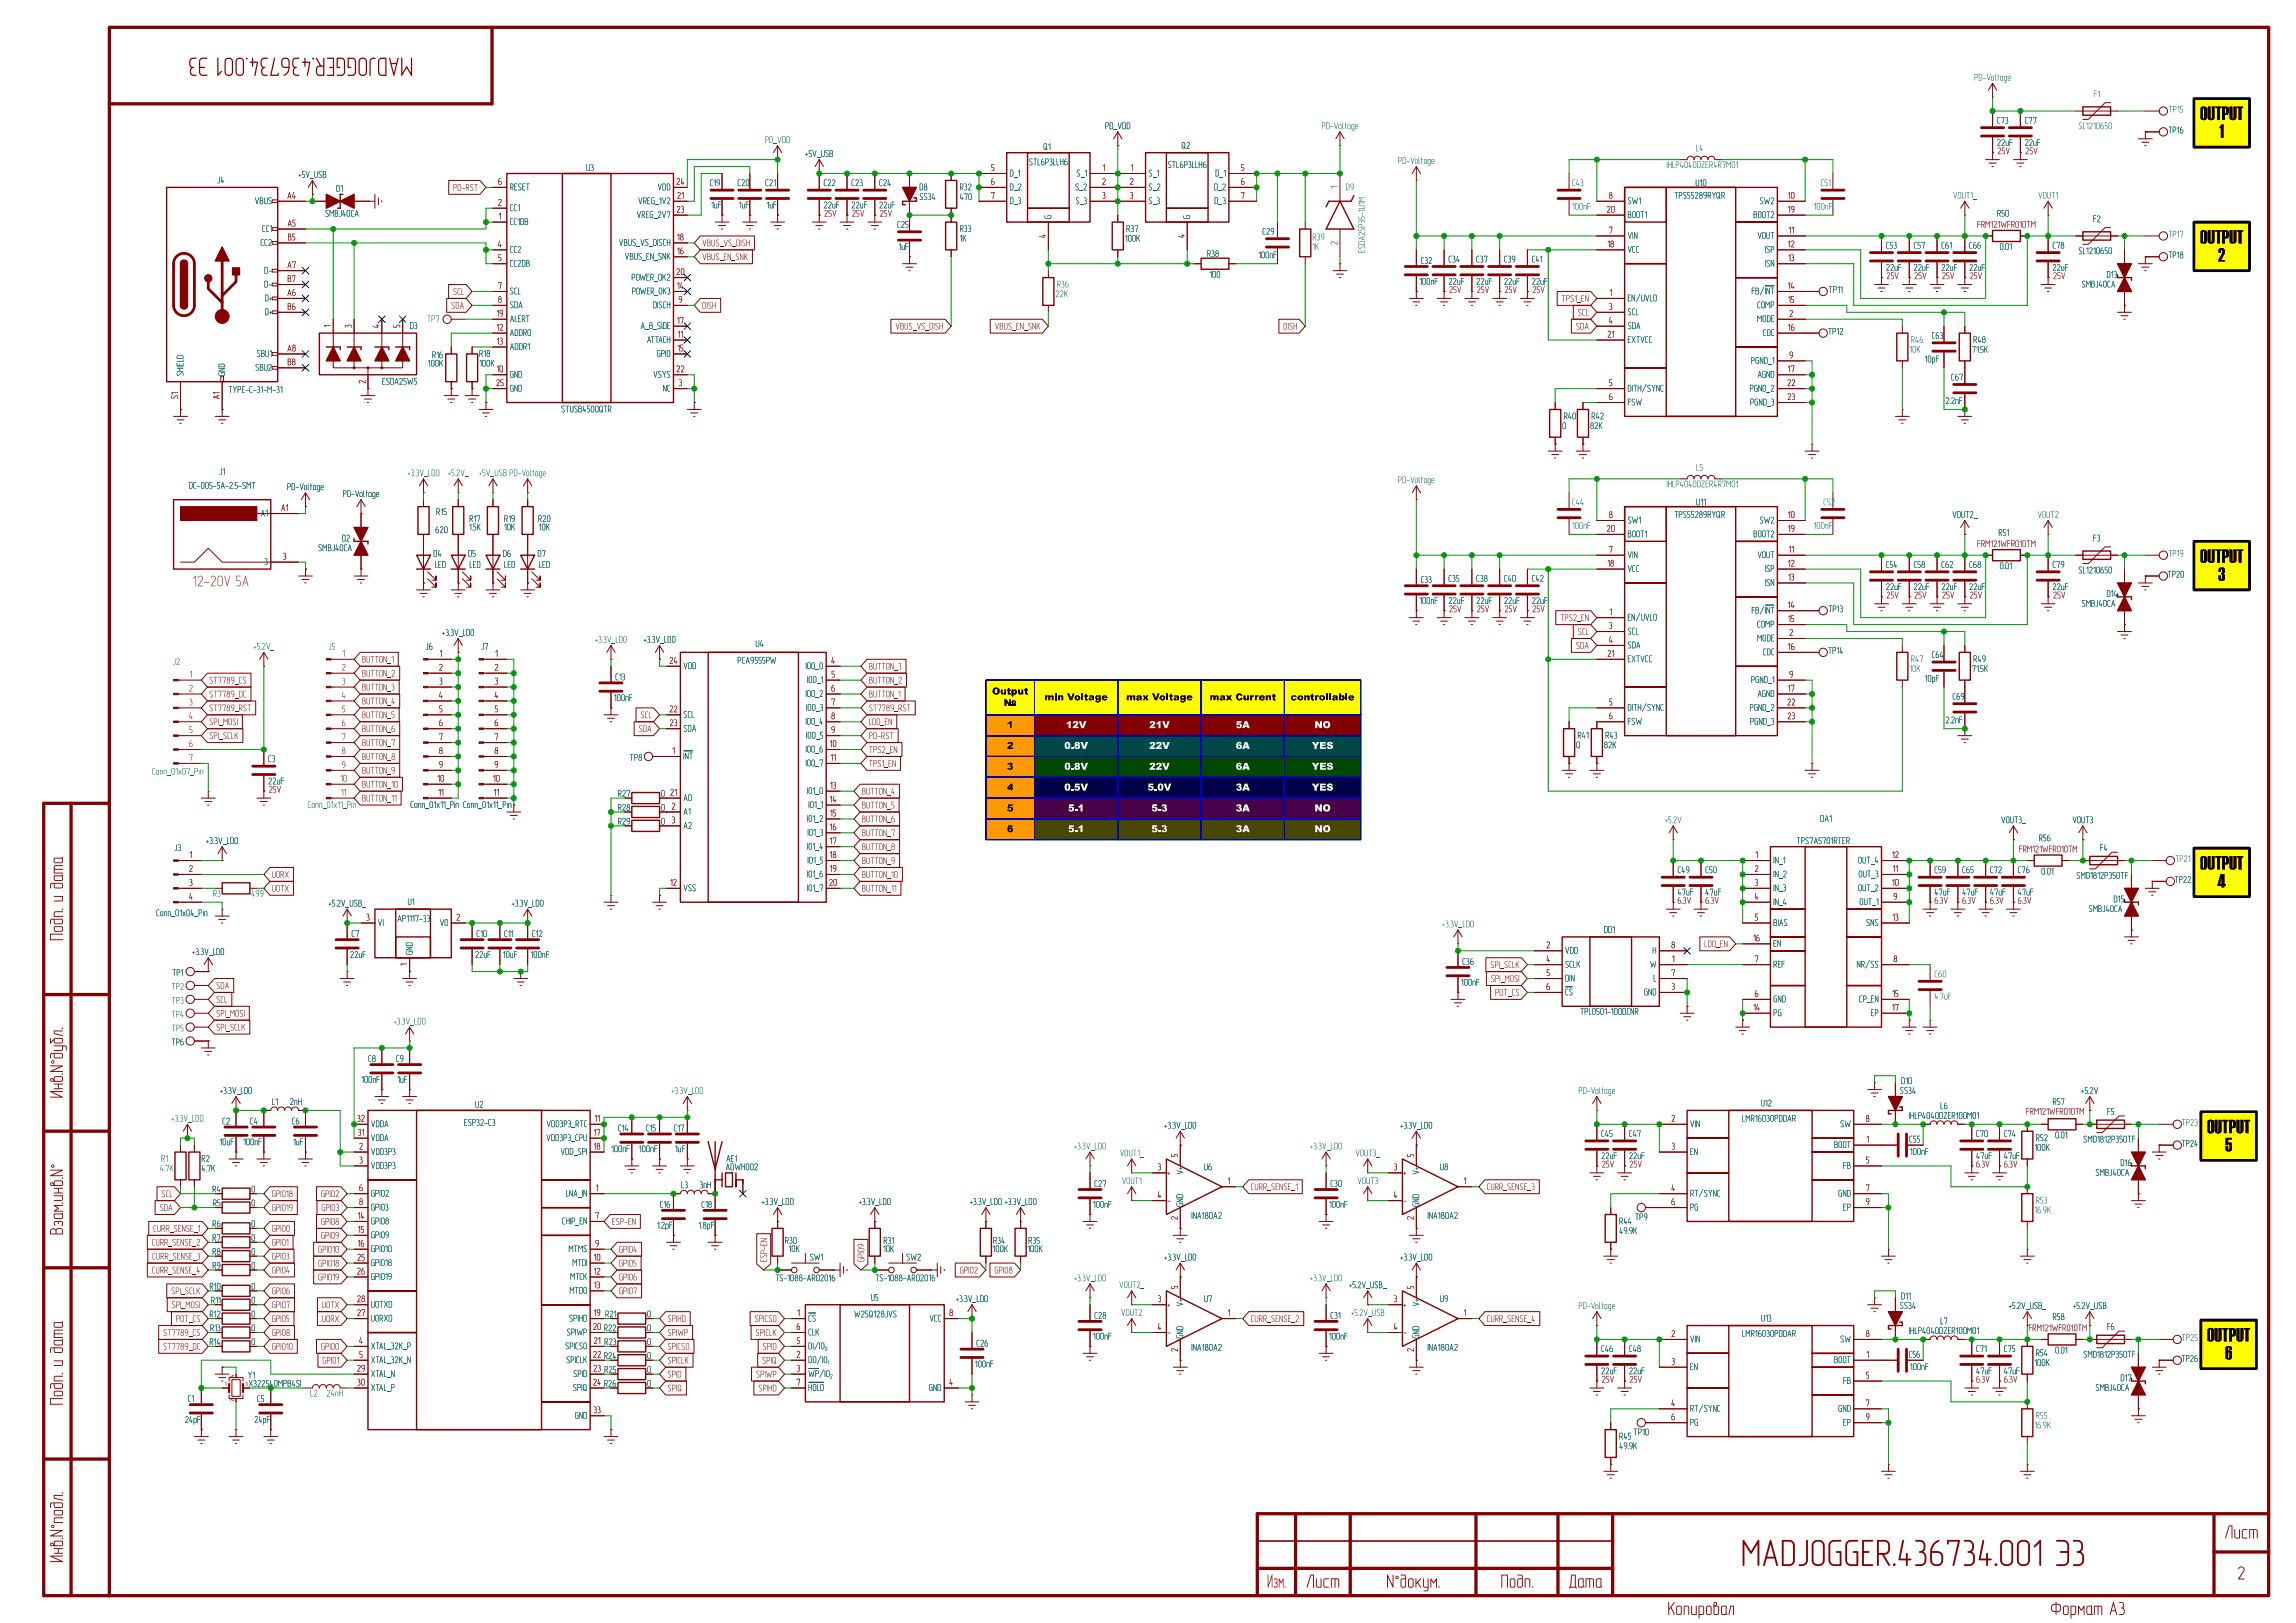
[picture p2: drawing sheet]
<svg xmlns="http://www.w3.org/2000/svg" width="420mm" height="297mm" viewBox="0 0 420 297" stroke-linecap="round" stroke-linejoin="round" font-family="sans-serif">
<defs><g id="words">
<text font-size="7" fill="#840000" x="318.4" y="287.7">MADJOGGER.436734.001</text>
<text font-size="4.9" fill="#840000" x="75.6" y="9.8" transform="rotate(-180 75.6 9.8)">MADJOGGER.436734.001</text>
<g font-size="3.5">
<text x="402.4" y="22.7">OUTPUT</text>
<text x="406" y="26">1</text>
<text x="402.4" y="45.3">OUTPUT</text>
<text x="405.7" y="48.6">2</text>
<text x="402.4" y="103.7">OUTPUT</text>
<text x="405.7" y="107">3</text>
<text x="402.4" y="159.9">OUTPUT</text>
<text x="405.6" y="163.2">4</text>
<text x="403.7" y="208.1">OUTPUT</text>
<text x="407" y="211.4">5</text>
<text x="403.7" y="246.2">OUTPUT</text>
<text x="407" y="249.5">6</text>
</g>
<g font-size="3.5" fill="#840000">
<text x="409.2" y="289.6">2</text>
<text x="385.7" y="296.1">A3</text>
</g>
<text font-size="2.8" fill="#ff4539" x="35.2" y="107.8">12-20V5A</text>
<g font-size="1.8" fill="#006464">
<text x="361.1" y="15">PD-Voltage</text>
<text x="202.1" y="23.9">PD_VDD</text>
<text x="241.7" y="23.9">PD-Voltage</text>
<text x="365.3" y="22.9">C73</text>
<text x="370.3" y="22.9">C77</text>
<text x="380.2" y="23.9">SL1210650</text>
<text x="382.9" y="18.1">F1</text>
<text x="396.6" y="20.9">TP15</text>
<text x="139.9" y="26.5">PD_VDD</text>
<text x="147.3" y="29">+5V_USB</text>
<text x="190.8" y="27.7">Q1</text>
<text x="216.1" y="27.5">Q2</text>
<text x="310.2" y="28">L4</text>
<text x="365.3" y="27">22uF</text>
<text x="370.3" y="27">22uF</text>
<text x="396.6" y="24.7">TP16</text>
<text x="39.7" y="33.8">J4</text>
<text x="54.5" y="32.8">+5V_USB</text>
<text x="61.5" y="35.4">D1</text>
<text x="93.2" y="35.1">RESET</text>
<text x="107.2" y="31.6">U3</text>
<text x="120.3" y="35.1">VDD</text>
<text x="129.8" y="34.3">C19</text>
<text x="134.9" y="34.3">C20</text>
<text x="140" y="34.3">C21</text>
<text x="150.6" y="34.3">C22</text>
<text x="155.7" y="34.3">C23</text>
<text x="160.8" y="34.3">C24</text>
<text x="168.1" y="35.1">D8</text>
<text x="175.5" y="35.1">R32</text>
<text x="184.7" y="32.6">D_1</text>
<text x="184.7" y="35.1">D_2</text>
<text x="188.2" y="30.5">STL6P3LLH6</text>
<text x="196.6" y="35.1">S_2</text>
<text x="196.9" y="32.6">S_1</text>
<text x="210.1" y="32.6">S_1</text>
<text x="210.1" y="35.1">S_2</text>
<text x="213.6" y="31">STL6P3LLH6</text>
<text x="222" y="35.1">D_2</text>
<text x="222.3" y="32.6">D_1</text>
<text x="246.1" y="35.1">D9</text>
<text x="255.7" y="30.3">PD-Voltage</text>
<text x="287.5" y="34.3">C43</text>
<text x="304.8" y="31">IHLP4040DZER4R7M01</text>
<text x="310.1" y="34.3">U10</text>
<text x="333" y="34.3">C51</text>
<text x="46.6" y="37.6">VBUS</text>
<text x="59.4" y="39.9">SMBJ40CA</text>
<text x="93.2" y="38.9">CC1</text>
<text x="93.2" y="41.5">CC1DB</text>
<text x="116.4" y="40.2">VREG_2V7</text>
<text x="116.7" y="37.6">VREG_1V2</text>
<text x="130" y="38.4">1uF</text>
<text x="135.1" y="38.4">1uF</text>
<text x="140.2" y="38.4">1uF</text>
<text x="150.6" y="38.4">22uF</text>
<text x="155.7" y="38.4">22uF</text>
<text x="160.8" y="38.4">22uF</text>
<text x="164.1" y="42">C25</text>
<text x="168.1" y="36.9">SS34</text>
<text x="175.5" y="36.9">470</text>
<text x="184.7" y="37.6">D_3</text>
<text x="192.6" y="40.1" transform="rotate(-90 192.6 40.1)">G</text>
<text x="196.7" y="37.6">S_3</text>
<text x="210.1" y="37.6">S_3</text>
<text x="218" y="40.1" transform="rotate(-90 218 40.1)">G</text>
<text x="222.1" y="37.6">D_3</text>
<text x="287.5" y="38.7">100nF</text>
<text x="297.7" y="37.6">SW1</text>
<text x="297.7" y="40.2">BOOT1</text>
<text x="306.2" y="36.6">TPS55289RYQR</text>
<text x="320.7" y="40.2">BOOT2</text>
<text x="321.8" y="37.6">SW2</text>
<text x="331.7" y="38.7">100nF</text>
<text x="357.2" y="36.6">VOUT1_</text>
<text x="365.3" y="39.9">R50</text>
<text x="372.8" y="36.6">VOUT1</text>
<text x="382.8" y="40.9">F2</text>
<text x="47.6" y="45.3">CC2</text>
<text x="47.9" y="42.7">CC1</text>
<text x="93.2" y="46.5">CC2</text>
<text x="113.2" y="45.3">VBUS_VS_DISCH</text>
<text x="114.3" y="47.8">VBUS_EN_SNK</text>
<text x="164.3" y="46">1uF</text>
<text x="175.5" y="42.7">R33</text>
<text x="175.5" y="44.5">1K</text>
<text x="205.7" y="44.5">100K</text>
<text x="206" y="42.7">R37</text>
<text x="220.8" y="47.3">R38</text>
<text x="230.1" y="47.6">100nF</text>
<text x="230.9" y="43.2">C29</text>
<text x="240" y="46">1K</text>
<text x="240.1" y="44.3">R39</text>
<text x="250" y="46.3" transform="rotate(-90 250 46.3)">ESDA25P35-1U1M</text>
<text x="297.7" y="44">VIN</text>
<text x="297.7" y="46.5">VCC</text>
<text x="321.4" y="44">VOUT</text>
<text x="322.8" y="46.5">ISP</text>
<text x="344.9" y="45.8">C53</text>
<text x="350" y="45.8">C57</text>
<text x="355.1" y="45.8">C61</text>
<text x="360.2" y="45.8">C66</text>
<text x="365.7" y="46">0.01</text>
<text x="375.4" y="45.8">C78</text>
<text x="380.2" y="46.8">SL1210650</text>
<text x="396.6" y="47.6">TP18</text>
<text x="396.6" y="43.7">TP17</text>
<text x="48.3" y="50.3">D-</text>
<text x="48.3" y="52.9">D-</text>
<text x="93.2" y="49.1">CC2DB</text>
<text x="115.5" y="51.6">POWER_OK2</text>
<text x="193.3" y="52.9">R36</text>
<text x="221.2" y="51.1">100</text>
<text x="259.6" y="52.4">100nF</text>
<text x="259.8" y="48.6">C32</text>
<text x="264.9" y="48.3">C34</text>
<text x="264.9" y="52.4">22uF</text>
<text x="270" y="48.3">C37</text>
<text x="270" y="52.4">22uF</text>
<text x="275.1" y="48.3">C39</text>
<text x="275.1" y="52.4">22uF</text>
<text x="280.2" y="48.3">C41</text>
<text x="280.2" y="52.4">22uF</text>
<text x="322.8" y="49.1">ISN</text>
<text x="334.5" y="53.9">TP11</text>
<text x="344.9" y="49.8">22uF</text>
<text x="350" y="49.8">22uF</text>
<text x="355.1" y="49.8">22uF</text>
<text x="360.2" y="49.8">22uF</text>
<text x="375.4" y="49.8">22uF</text>
<text x="380.7" y="52.9">SMBJ40CA</text>
<text x="385.3" y="51.1">D13</text>
<text x="48.4" y="55.4">D+</text>
<text x="48.4" y="58">D+</text>
<text x="78.1" y="59.2">TP7</text>
<text x="93.2" y="54.2">SCL</text>
<text x="93.2" y="56.7">SDA</text>
<text x="93.2" y="59.2">ALERT</text>
<text x="115.6" y="54.2">POWER_OK3</text>
<text x="119.4" y="56.7">DISCH</text>
<text x="193" y="54.7">22K</text>
<text x="297.7" y="55.4">EN/UVLO</text>
<text x="297.7" y="58">SCL</text>
<text x="320.4" y="54.2">FB/~{INT}</text>
<text x="321.4" y="56.7">COMP</text>
<text x="321.4" y="59.2">MODE</text>
<text x="46.9" y="65.6">SBU1</text>
<text x="74.9" y="60.5">D3</text>
<text x="79" y="65.8">R16</text>
<text x="87.6" y="65.6">R18</text>
<text x="93.2" y="61.8">ADDR0</text>
<text x="93.2" y="64.3">ADDR1</text>
<text x="117.1" y="60.5">A_B_SIDE</text>
<text x="118.3" y="63">ATTACH</text>
<text x="120.1" y="65.6">GPIO</text>
<text x="297.7" y="60.5">SDA</text>
<text x="297.7" y="63">EXTVCC</text>
<text x="322.4" y="61.8">CDC</text>
<text x="334.4" y="61.5">TP12</text>
<text x="349.2" y="64.8">10K</text>
<text x="349.5" y="63">R46</text>
<text x="353.3" y="62.3">C63</text>
<text x="360.7" y="64.8">71.5K</text>
<text x="360.9" y="63">R48</text>
<text x="33.8" y="68.8" transform="rotate(-90 33.8 68.8)">SHIELD</text>
<text x="41.5" y="68.8" transform="rotate(-90 41.5 68.8)">GND</text>
<text x="46.7" y="68.1">SBU2</text>
<text x="69.8" y="70.7">ESDA25W5</text>
<text x="78.2" y="67.4">100K</text>
<text x="87.6" y="67.4">100K</text>
<text x="93.2" y="69.4">GND</text>
<text x="93.2" y="71.9">GND</text>
<text x="119.5" y="69.4">VSYS</text>
<text x="121.2" y="71.9">NC</text>
<text x="297.7" y="71.9">DITH/SYNC</text>
<text x="320" y="71.9">PGND_2</text>
<text x="320.3" y="66.9">PGND_1</text>
<text x="321.5" y="69.4">AGND</text>
<text x="352" y="66.6">10pF</text>
<text x="356.9" y="69.9">C67</text>
<text x="41.8" y="72.2">TYPE-C-31-M-31</text>
<text x="102.6" y="75.7">STUSB4500QTR</text>
<text x="286" y="77">R40</text>
<text x="291.1" y="77">R42</text>
<text x="297.7" y="74.5">FSW</text>
<text x="320.1" y="74.5">PGND_3</text>
<text x="355.9" y="74.2">2.2nF</text>
<text x="285.8" y="78.8">0</text>
<text x="290.8" y="78.8">82K</text>
<text x="34.5" y="89.7">DC-005-5A-2.5-SMT</text>
<text x="40.1" y="87.2">J1</text>
<text x="52.5" y="90">PD-Voltage</text>
<text x="74.5" y="87.4">+3.3V_LDO</text>
<text x="81.9" y="87.4">+5.2V_+5V_USB</text>
<text x="93.1" y="87.4">PD-Voltage</text>
<text x="255.7" y="88.7">PD-Voltage</text>
<text x="304.8" y="89.5">IHLP4040DZER4R7M01</text>
<text x="310.2" y="86.4">L5</text>
<text x="47.6" y="94.8">A1</text>
<text x="62.7" y="91.2">PD-Voltage</text>
<text x="79.8" y="94.5">R15</text>
<text x="85.8" y="95.8">R17</text>
<text x="92.2" y="95.8">R19</text>
<text x="98.4" y="95.8">R20</text>
<text x="287.5" y="92.8">C44</text>
<text x="306.2" y="95.1">TPS55289RYQR</text>
<text x="310.2" y="92.8">U11</text>
<text x="333.5" y="92.8">C52</text>
<text x="357.1" y="95.1">VOUT2_</text>
<text x="372.7" y="95.1">VOUT2</text>
<text x="58.2" y="101.1">SMBJ40CA</text>
<text x="62.5" y="99.4">D2</text>
<text x="79.6" y="97.8">620</text>
<text x="85.8" y="97.3">1.5K</text>
<text x="92.2" y="97.3">10K</text>
<text x="98.5" y="97.3">10K</text>
<text x="287.5" y="97.1">100nF</text>
<text x="297.7" y="96.1">SW1</text>
<text x="297.7" y="98.6">BOOT1</text>
<text x="320.7" y="98.6">BOOT2</text>
<text x="321.8" y="96.1">SW2</text>
<text x="331.7" y="97.1">100nF</text>
<text x="365.5" y="98.4">R51</text>
<text x="382.8" y="99.4">F3</text>
<text x="48.3" y="103.7">3</text>
<text x="79.2" y="102.2">D4</text>
<text x="79.5" y="104.2">LED</text>
<text x="85.6" y="102.2">D5</text>
<text x="85.9" y="104.2">LED</text>
<text x="91.9" y="102.2">D6</text>
<text x="92.2" y="104.2">LED</text>
<text x="98.3" y="102.2">D7</text>
<text x="98.6" y="104.2">LED</text>
<text x="259.8" y="107">C33</text>
<text x="264.9" y="106.7">C35</text>
<text x="270" y="106.7">C38</text>
<text x="275.1" y="106.7">C40</text>
<text x="280.2" y="106.7">C42</text>
<text x="297.7" y="102.4">VIN</text>
<text x="297.7" y="105">VCC</text>
<text x="321.4" y="102.4">VOUT</text>
<text x="322.8" y="105">ISP</text>
<text x="322.8" y="107.5">ISN</text>
<text x="344.9" y="104.2">C54</text>
<text x="350" y="104.2">C58</text>
<text x="355.1" y="104.2">C62</text>
<text x="360.2" y="104.2">C68</text>
<text x="365.7" y="104.4">0.01</text>
<text x="375.4" y="104.2">C79</text>
<text x="380.2" y="105.2">SL1210650</text>
<text x="396.5" y="106">TP20</text>
<text x="396.6" y="102.2">TP19</text>
<text x="259.6" y="110.8">100nF</text>
<text x="264.9" y="110.8">22uF</text>
<text x="270" y="110.8">22uF</text>
<text x="275.1" y="110.8">22uF</text>
<text x="280.2" y="110.8">22uF</text>
<text x="297.7" y="113.8">EN/UVLO</text>
<text x="320.4" y="112.6">FB/~{INT}</text>
<text x="334.4" y="112.3">TP13</text>
<text x="344.9" y="108.3">22uF</text>
<text x="350" y="108.3">22uF</text>
<text x="355.1" y="108.3">22uF</text>
<text x="360.2" y="108.3">22uF</text>
<text x="375.4" y="108.3">22uF</text>
<text x="380.7" y="111.3">SMBJ40CA</text>
<text x="385.3" y="109.5">D14</text>
<text x="46.3" y="119.2">+5.2V_</text>
<text x="60.1" y="119.2">J5</text>
<text x="77.8" y="119.2">J6</text>
<text x="80.9" y="116.6">+3.3V_LDO</text>
<text x="88" y="119.2">J7</text>
<text x="117.7" y="117.9">+3.3V_LDO</text>
<text x="138.2" y="118.7">U4</text>
<text x="297.7" y="116.4">SCL</text>
<text x="297.7" y="118.9">SDA</text>
<text x="321.4" y="115.1">COMP</text>
<text x="321.4" y="117.7">MODE</text>
<text x="334.4" y="119.9">TP14</text>
<text x="31.6" y="122">J2</text>
<text x="112.5" y="124.8">C13</text>
<text x="125" y="122.7">VDD</text>
<text x="134.9" y="121.7">PCA9555PW</text>
<text x="147.3" y="122.7">IO0_0</text>
<text x="147.6" y="125.3">IO0_1</text>
<text x="297.7" y="121.5">EXTVCC</text>
<text x="320.3" y="125.3">PGND_1</text>
<text x="322.4" y="120.2">CDC</text>
<text x="349.2" y="123.2">10K</text>
<text x="349.5" y="121.5">R47</text>
<text x="352" y="125">10pF</text>
<text x="353.3" y="120.7">C64</text>
<text x="360.7" y="123.2">71.5K</text>
<text x="360.9" y="121.5">R49</text>
<text x="112.3" y="128.6">100nF</text>
<text x="125" y="131.6">SCL</text>
<text x="147.3" y="127.8">IO0_2</text>
<text x="147.4" y="130.4">IO0_3</text>
<text x="297.7" y="130.4">DITH/SYNC</text>
<text x="320" y="130.4">PGND_2</text>
<text x="321.5" y="127.8">AGND</text>
<text x="357.1" y="128.3">C69</text>
<text x="125" y="134.2">SDA</text>
<text x="147.3" y="132.9">IO0_4</text>
<text x="147.3" y="138">IO0_6</text>
<text x="147.4" y="135.4">IO0_5</text>
<text x="288.3" y="137.2">0</text>
<text x="288.5" y="135.4">R41</text>
<text x="293.4" y="137.2">82K</text>
<text x="293.6" y="135.4">R43</text>
<text x="297.7" y="132.9">FSW</text>
<text x="320.1" y="132.9">PGND_3</text>
<text x="355.9" y="132.6">2.2nF</text>
<text x="27.8" y="142">Conn_01x07_Pin</text>
<text x="49" y="139.8">C3</text>
<text x="49" y="143.8">22uF</text>
<text x="115.2" y="139.5">TP8</text>
<text x="125" y="139.2">~{INT}</text>
<text x="147.3" y="140.5">IO0_7</text>
<text x="56.2" y="148.1">Conn_01x11_Pin</text>
<text x="75" y="148.1">Conn_01x11_Pin</text>
<text x="84.7" y="148.1">Conn_01x11_Pin</text>
<text x="125" y="146.9">A0</text>
<text x="125" y="149.4">A1</text>
<text x="147.6" y="145.6">IO1_0</text>
<text x="147.8" y="148.1">IO1_1</text>
<text x="37.7" y="154.7">+3.3V_LDO</text>
<text x="125" y="151.9">A2</text>
<text x="147.6" y="150.7">IO1_2</text>
<text x="147.6" y="155.8">IO1_4</text>
<text x="147.7" y="153.2">IO1_3</text>
<text x="304.5" y="150.9">+5.2V</text>
<text x="328.6" y="154.7">TPS7A5701RTER</text>
<text x="332.9" y="150.7">DA1</text>
<text x="366" y="150.9">VOUT3_</text>
<text x="372.9" y="154.2">R56</text>
<text x="379.1" y="150.9">VOUT3</text>
<text x="31.9" y="156">J3</text>
<text x="147.6" y="160.8">IO1_6</text>
<text x="147.7" y="158.3">IO1_5</text>
<text x="306.8" y="160.1">C49</text>
<text x="311.9" y="160.1">C50</text>
<text x="324.4" y="158.3">IN_1</text>
<text x="324.4" y="160.8">IN_2</text>
<text x="339.8" y="158.3">OUT_4</text>
<text x="339.9" y="160.8">OUT_3</text>
<text x="353.8" y="160.1">C59</text>
<text x="358.9" y="160.1">C65</text>
<text x="364" y="160.1">C72</text>
<text x="369.1" y="160.1">C76</text>
<text x="373.4" y="160.3">0.01</text>
<text x="379.8" y="161.1">SMD1812P350TF</text>
<text x="384.1" y="156">F4</text>
<text x="397.7" y="161.9">TP22</text>
<text x="397.9" y="158">TP21</text>
<text x="28.5" y="167.9">Conn_01x04_Pin</text>
<text x="38.9" y="164.4">R3</text>
<text x="60.1" y="166.2">+5.2V_USB_</text>
<text x="74.5" y="165.9">U1</text>
<text x="93.6" y="166.2">+3.3V_LDO</text>
<text x="125" y="163.4">VSS</text>
<text x="147.6" y="163.4">IO1_7</text>
<text x="306.8" y="164.1">47uF</text>
<text x="311.9" y="164.1">47uF</text>
<text x="324.4" y="163.4">IN_3</text>
<text x="324.4" y="165.9">IN_4</text>
<text x="339.8" y="163.4">OUT_2</text>
<text x="340.1" y="165.9">OUT_1</text>
<text x="353.8" y="164.1">47uF</text>
<text x="358.9" y="164.1">47uF</text>
<text x="364" y="164.1">47uF</text>
<text x="369.1" y="164.1">47uF</text>
<text x="382" y="167.2">SMBJ40CA</text>
<text x="386.6" y="165.4">D15</text>
<text x="64.3" y="171.8">C7</text>
<text x="69.1" y="169.7">VI</text>
<text x="72.7" y="169">AP1117-33</text>
<text x="80.4" y="169.7">VO</text>
<text x="87.1" y="171.8">C10</text>
<text x="92.2" y="171.8">C11</text>
<text x="97.3" y="171.8">C12</text>
<text x="263.7" y="170">+3.3V_LDO</text>
<text x="293.3" y="171">DD1</text>
<text x="324.4" y="169.7">BIAS</text>
<text x="324.4" y="173.5">EN</text>
<text x="341.3" y="169.7">SNS</text>
<text x="31.5" y="178.9">TP1</text>
<text x="35.1" y="175.1">+3.3V_LDO</text>
<text x="64" y="175.6">22uF</text>
<text x="75.7" y="174.8" transform="rotate(-90 75.7 174.8)">GND</text>
<text x="86.9" y="175.6">22uF</text>
<text x="91.9" y="175.6">10uF</text>
<text x="97" y="175.6">100nF</text>
<text x="267.5" y="176.8">C36</text>
<text x="286.3" y="174.8">VDD</text>
<text x="286.3" y="177.3">SCLK</text>
<text x="286.3" y="179.9">DIN</text>
<text x="301.8" y="177.3">W</text>
<text x="302.2" y="174.8">H</text>
<text x="302.4" y="179.9">L</text>
<text x="324.4" y="177.3">REF</text>
<text x="339.6" y="177.3">NR/SS</text>
<text x="353.8" y="179.1">C60</text>
<text x="31.3" y="181.4">TP2</text>
<text x="31.4" y="184">TP3</text>
<text x="267.2" y="180.6">100nF</text>
<text x="286.3" y="182.4">~{CS}</text>
<text x="289" y="186">TPL0501-100DCNR</text>
<text x="300.7" y="182.4">GND</text>
<text x="324.4" y="183.7">GND</text>
<text x="340" y="183.7">CP_EN</text>
<text x="353.8" y="183.2">4.7uF</text>
<text x="31.3" y="191.6">TP6</text>
<text x="31.3" y="186.5">TP4</text>
<text x="31.4" y="189">TP5</text>
<text x="72" y="187.8">+3.3V_LDO</text>
<text x="324.4" y="186.2">PG</text>
<text x="342.2" y="186.2">EP</text>
<text x="67.3" y="194.6">C8</text>
<text x="72.4" y="194.6">C9</text>
<text x="40.2" y="200.5">+3.3V_LDO</text>
<text x="49.7" y="202.5">L1</text>
<text x="53" y="202.5">2nH</text>
<text x="66" y="198.4">100nF</text>
<text x="72.6" y="198.4">1uF</text>
<text x="86.9" y="203">U2</text>
<text x="122.8" y="200.5">+3.3V_LDO</text>
<text x="288.7" y="200.5">PD-Voltage</text>
<text x="322" y="202.7">U12</text>
<text x="347.5" y="200.5">SS34</text>
<text x="347.7" y="198.7">D10</text>
<text x="354.9" y="203.3">L6</text>
<text x="375.4" y="202.5">R57</text>
<text x="380.7" y="200.5">+5.2V</text>
<text x="31.3" y="205.5">+3.3V_LDO</text>
<text x="40.1" y="209.9">10uF100nF</text>
<text x="40.6" y="206">C2</text>
<text x="45.7" y="206">C4</text>
<text x="53.3" y="206">C6</text>
<text x="53.6" y="209.9">1uF</text>
<text x="67.8" y="206.6">VDDA</text>
<text x="67.8" y="209.1">VDDA</text>
<text x="84.8" y="206.3">ESP32-C3</text>
<text x="113" y="207.3">C14</text>
<text x="118.1" y="207.3">C15</text>
<text x="123.2" y="207.3">C17</text>
<text x="212.9" y="206.8">+3.3V_LDO</text>
<text x="256.1" y="206.8">+3.3V_LDO</text>
<text x="292.9" y="208.3">C45</text>
<text x="297.9" y="208.3">C47</text>
<text x="309.1" y="206.6">VIN</text>
<text x="318.7" y="205.5">LMR16030PDDAR</text>
<text x="336.6" y="206.6">SW</text>
<text x="349.1" y="205">IHLP4040DZER100M01</text>
<text x="361.4" y="208.3">C70</text>
<text x="366.5" y="208.3">C74</text>
<text x="372.4" y="209.1">R52</text>
<text x="375.9" y="208.6">0.01</text>
<text x="385.4" y="204.3">F5</text>
<text x="399" y="206.3">TP23</text>
<text x="29.2" y="214.7">4.7K</text>
<text x="29.5" y="212.9">R1</text>
<text x="36.8" y="214.7">4.7K</text>
<text x="36.8" y="212.9">R2</text>
<text x="67.8" y="211.6">VDD3P3</text>
<text x="67.8" y="214.2">VDD3P3</text>
<text x="102.5" y="211.6">VDD_SPI</text>
<text x="111.8" y="211.1">100nF100nF</text>
<text x="123.4" y="211.1">1uF</text>
<text x="132.7" y="214.4">ADWH002</text>
<text x="132.8" y="212.9">AE1</text>
<text x="196.4" y="210.6">+3.3V_LDO</text>
<text x="204.8" y="211.9">VOUT1_</text>
<text x="213.5" y="215.4">+</text>
<text x="216.7" y="215" transform="rotate(-90 216.7 215)">V+</text>
<text x="220.2" y="214.4">U6</text>
<text x="239.6" y="210.6">+3.3V_LDO</text>
<text x="247.9" y="211.9">VOUT3_</text>
<text x="256.7" y="215.4">+</text>
<text x="259.9" y="215" transform="rotate(-90 259.9 215)">V+</text>
<text x="263.4" y="214.4">U8</text>
<text x="292.9" y="212.4">22uF</text>
<text x="297.9" y="212.4">22uF</text>
<text x="309.1" y="211.6">EN</text>
<text x="335.5" y="210.4">BOOT</text>
<text x="337.1" y="214.2">FB</text>
<text x="349.3" y="211.6">100nF</text>
<text x="361.4" y="212.4">47uF</text>
<text x="366.5" y="212.4">47uF</text>
<text x="372.1" y="210.9">100K</text>
<text x="383.3" y="215.4">SMBJ40CA</text>
<text x="387.9" y="213.7">D16</text>
<text x="399" y="210.1">TP24</text>
<text x="67.8" y="219.3">GPIO2</text>
<text x="67.8" y="221.8">GPIO3</text>
<text x="103.5" y="219.3">LNA_IN</text>
<text x="120.6" y="221.3">C16</text>
<text x="124.6" y="217.7">L3</text>
<text x="127.9" y="217.7">3nH</text>
<text x="128.3" y="221.3">C18</text>
<text x="139.3" y="220.8">+3.3V_LDO</text>
<text x="157.1" y="220.8">+3.3V_LDO</text>
<text x="177.4" y="220.8">+3.3V_LDO</text>
<text x="183.7" y="220.8">+3.3V_LDO</text>
<text x="199.9" y="221.3">100nF</text>
<text x="200.2" y="217.5">C27</text>
<text x="205.2" y="217">VOUT1</text>
<text x="213.5" y="220.5">-</text>
<text x="216.7" y="220.9" transform="rotate(-90 216.7 220.9)">GND</text>
<text x="243.1" y="221.3">100nF</text>
<text x="243.3" y="217.5">C30</text>
<text x="248.3" y="217">VOUT3</text>
<text x="256.7" y="220.5">-</text>
<text x="259.9" y="220.9" transform="rotate(-90 259.9 220.9)">GND</text>
<text x="309.1" y="219.3">RT/SYNC</text>
<text x="309.1" y="221.8">PG</text>
<text x="336.2" y="219.3">GND</text>
<text x="337.1" y="221.8">EP</text>
<text x="372.4" y="220.5">R53</text>
<text x="67.8" y="224.3">GPIO8</text>
<text x="67.8" y="226.9">GPIO9</text>
<text x="102.8" y="224.3">CHIP_EN</text>
<text x="143.5" y="227.9">R30</text>
<text x="161.6" y="227.9">R31</text>
<text x="181.6" y="227.9">R34</text>
<text x="188.1" y="227.9">R35</text>
<text x="217.9" y="223.3">INA180A2</text>
<text x="261.1" y="223.3">INA180A2</text>
<text x="296.2" y="224.3">R44</text>
<text x="296.2" y="226.1">49.9K</text>
<text x="299.1" y="223.6">TP9</text>
<text x="372.1" y="222.3">16.9K</text>
<text x="67.8" y="229.4">GPIO10</text>
<text x="67.8" y="232">GPIO18</text>
<text x="104" y="229.4">MTMS</text>
<text x="104.7" y="232">MTDI</text>
<text x="144.2" y="229.4">10K</text>
<text x="148.1" y="230.9">SW1</text>
<text x="161.5" y="229.4">10K</text>
<text x="165.7" y="230.9">SW2</text>
<text x="181.5" y="229.4">100K</text>
<text x="187.9" y="229.4">100K</text>
<text x="212.9" y="230.9">+3.3V_LDO</text>
<text x="256.1" y="230.9">+3.3V_LDO</text>
<text x="67.8" y="234.5">GPIO19</text>
<text x="67.8" y="239.6">U0TXD</text>
<text x="104.1" y="237">MTDO</text>
<text x="104.3" y="234.5">MTCK</text>
<text x="141.8" y="234.8">TS-1088-AR02016</text>
<text x="159.3" y="238.3">U5</text>
<text x="160.1" y="234.8">TS-1088-AR02016</text>
<text x="174.8" y="238.6">+3.3V_LDO</text>
<text x="196.4" y="234.8">+3.3V_LDO</text>
<text x="204.7" y="236">VOUT2_</text>
<text x="213.5" y="239.6">+</text>
<text x="216.7" y="239.1" transform="rotate(-90 216.7 239.1)">V+</text>
<text x="220.2" y="238.6">U7</text>
<text x="239.6" y="234.8">+3.3V_LDO</text>
<text x="246.7" y="236">+5.2V_USB_</text>
<text x="256.7" y="239.6">+</text>
<text x="259.9" y="239.1" transform="rotate(-90 259.9 239.1)">V+</text>
<text x="263.4" y="238.6">U9</text>
<text x="288.7" y="239.8">PD-Voltage</text>
<text x="347.5" y="239.8">SS34</text>
<text x="347.7" y="238.1">D11</text>
<text x="367.4" y="239.8">+5.2V_USB_</text>
<text x="379.2" y="239.8">+5.2V_USB</text>
<text x="67.8" y="242.1">U0RXD</text>
<text x="103.6" y="244.7">SPIWP</text>
<text x="104.1" y="242.1">SPIHD</text>
<text x="147.8" y="242.1">~{CS}</text>
<text x="147.8" y="244.7">CLK</text>
<text x="156.2" y="241.4">W25Q128JVS</text>
<text x="170" y="242.1">VCC</text>
<text x="199.9" y="245.4">100nF</text>
<text x="200.2" y="241.6">C28</text>
<text x="205" y="241.1">VOUT2</text>
<text x="213.5" y="244.7">-</text>
<text x="216.7" y="245" transform="rotate(-90 216.7 245)">GND</text>
<text x="243.1" y="245.4">100nF</text>
<text x="243.3" y="241.6">C31</text>
<text x="247.1" y="241.1">+5.2V_USB</text>
<text x="256.7" y="244.7">-</text>
<text x="259.9" y="245" transform="rotate(-90 259.9 245)">GND</text>
<text x="309.1" y="245.9">VIN</text>
<text x="318.7" y="244.9">LMR16030PDDAR</text>
<text x="322.1" y="242.1">U13</text>
<text x="336.6" y="245.9">SW</text>
<text x="349.1" y="244.4">IHLP4040DZER100M01</text>
<text x="354.9" y="242.6">L7</text>
<text x="375.4" y="241.9">R58</text>
<text x="385.3" y="243.6">F6</text>
<text x="399" y="245.7">TP25</text>
<text x="67.8" y="247.2">XTAL_32K_P</text>
<text x="67.8" y="249.7">XTAL_32K_N</text>
<text x="103.4" y="247.2">SPICS0</text>
<text x="103.5" y="249.7">SPICLK</text>
<text x="147.8" y="247.2">DI/IO_{0}</text>
<text x="147.8" y="249.7">DO/IO_{1}</text>
<text x="178.3" y="250.5">100nF</text>
<text x="178.6" y="246.7">C26</text>
<text x="217.9" y="247.5">INA180A2</text>
<text x="261.1" y="247.5">INA180A2</text>
<text x="292.9" y="247.7">C46</text>
<text x="292.9" y="251.8">22uF</text>
<text x="297.9" y="247.7">C48</text>
<text x="297.9" y="251.8">22uF</text>
<text x="309.1" y="251">EN</text>
<text x="335.5" y="249.7">BOOT</text>
<text x="349.3" y="251">100nF</text>
<text x="361.4" y="247.7">C71</text>
<text x="361.4" y="251.8">47uF</text>
<text x="366.5" y="247.7">C75</text>
<text x="366.5" y="251.8">47uF</text>
<text x="372.1" y="250.2">100K</text>
<text x="372.4" y="248.5">R54</text>
<text x="375.9" y="248">0.01</text>
<text x="381.1" y="248.7">SMD1812P350TF</text>
<text x="399" y="249.5">TP26</text>
<text x="34.3" y="256.8">C1</text>
<text x="45.3" y="252.5">Y1</text>
<text x="47" y="256.8">C5</text>
<text x="56.7" y="255.8">L2</text>
<text x="59.7" y="255.8">24nH</text>
<text x="67.8" y="252.3">XTAL_N</text>
<text x="67.8" y="254.8">XTAL_P</text>
<text x="104.8" y="254.8">SPIQ</text>
<text x="104.8" y="252.3">SPID</text>
<text x="147.8" y="252.3">~{WP}/IO_{2}</text>
<text x="147.8" y="254.8">~{HOLD}</text>
<text x="169.9" y="254.8">GND</text>
<text x="337.1" y="253.5">FB</text>
<text x="383.3" y="254.8">SMBJ40CA</text>
<text x="387.9" y="253">D17</text>
<text x="105.1" y="259.9">GND</text>
<text x="296.2" y="263.7">R45</text>
<text x="298.8" y="262.9">TP10</text>
<text x="309.1" y="258.6">RT/SYNC</text>
<text x="309.1" y="261.2">PG</text>
<text x="336.2" y="258.6">GND</text>
<text x="337.1" y="261.2">EP</text>
<text x="372.1" y="261.7">16.9K</text>
<text x="372.4" y="259.9">R55</text>
<text x="296.2" y="265.5">49.9K</text>
</g>
<g font-size="1.8" fill="#840084">
<text x="365.4" y="28.5">25V</text>
<text x="370.4" y="28.5">25V</text>
<text x="150.7" y="39.9">25V</text>
<text x="155.8" y="39.9">25V</text>
<text x="160.9" y="39.9">25V</text>
<text x="361.7" y="42">FRM121WFR010TM</text>
<text x="265" y="53.9">25V</text>
<text x="270.1" y="53.9">25V</text>
<text x="275.2" y="53.9">25V</text>
<text x="280.3" y="53.9">25V</text>
<text x="345" y="51.4">25V</text>
<text x="350.1" y="51.4">25V</text>
<text x="355.2" y="51.4">25V</text>
<text x="360.3" y="51.4">25V</text>
<text x="375.5" y="51.4">25V</text>
<text x="361.7" y="100.4">FRM121WFR010TM</text>
<text x="265" y="112.3">25V</text>
<text x="270.1" y="112.3">25V</text>
<text x="275.2" y="112.3">25V</text>
<text x="280.3" y="112.3">25V</text>
<text x="345" y="109.8">25V</text>
<text x="350.1" y="109.8">25V</text>
<text x="355.2" y="109.8">25V</text>
<text x="360.3" y="109.8">25V</text>
<text x="375.5" y="109.8">25V</text>
<text x="49.1" y="145.3">25V</text>
<text x="369.3" y="156.3">FRM121WFR010TM</text>
<text x="306.8" y="165.7">6.3V</text>
<text x="311.9" y="165.7">6.3V</text>
<text x="353.8" y="165.7">6.3V</text>
<text x="358.9" y="165.7">6.3V</text>
<text x="364" y="165.7">6.3V</text>
<text x="369.1" y="165.7">6.3V</text>
<text x="293" y="213.9">25V</text>
<text x="298" y="213.9">25V</text>
<text x="361.4" y="213.9">6.3V</text>
<text x="366.5" y="213.9">6.3V</text>
<text x="371.1" y="243.9">FRM121WFR010TM</text>
<text x="293" y="253.3">25V</text>
<text x="298" y="253.3">25V</text>
<text x="361.4" y="253.3">6.3V</text>
<text x="366.5" y="253.3">6.3V</text>
</g>
<g font-size="1.8" fill="#840000">
<text x="82.9" y="35.2">PD-RST</text>
<text x="128.4" y="47.9">VBUS_EN_SNK</text>
<text x="82.5" y="56.8">SDA</text>
<text x="82.9" y="54.2">SCL</text>
<text x="128.4" y="56.8">DISH</text>
<text x="285.6" y="55.5">TPS1_EN</text>
<text x="288.6" y="58.1">SCL</text>
<text x="163.8" y="60.6">VBUS_VS_DISH</text>
<text x="181.9" y="60.6">VBUS_EN_SNK</text>
<text x="234.7" y="60.6">DISH</text>
<text x="288.2" y="60.6">SDA</text>
<text x="285.4" y="113.9">TPS2_EN</text>
<text x="288.2" y="119">SDA</text>
<text x="288.6" y="116.5">SCL</text>
<text x="38.3" y="125.4">ST7789_CS</text>
<text x="66.2" y="121.6">BUTTON_1</text>
<text x="66.2" y="124.1">BUTTON_2</text>
<text x="158.9" y="122.8">BUTTON_3</text>
<text x="158.9" y="125.4">BUTTON_2</text>
<text x="38.3" y="127.9">ST7789_DC</text>
<text x="38.3" y="130.4">ST7789_RST</text>
<text x="66.2" y="126.6">BUTTON_3</text>
<text x="66.2" y="129.2">BUTTON_4</text>
<text x="66.2" y="131.7">BUTTON_5</text>
<text x="117.1" y="131.7">SCL</text>
<text x="158.9" y="127.9">BUTTON_1</text>
<text x="158.9" y="130.4">ST7789_RST</text>
<text x="38.3" y="135.5">SPI_SCLK</text>
<text x="38.3" y="133">SPI_MOSI</text>
<text x="66.2" y="136.8">BUTTON_7</text>
<text x="66.2" y="134.3">BUTTON_6</text>
<text x="116.8" y="134.3">SDA</text>
<text x="158.9" y="133">LDO_EN</text>
<text x="158.9" y="135.5">PD-RST</text>
<text x="66.2" y="139.3">BUTTON_8</text>
<text x="66.2" y="141.9">BUTTON_9</text>
<text x="158.9" y="138.1">TPS2_EN</text>
<text x="158.9" y="140.6">TPS1_EN</text>
<text x="66.2" y="147">BUTTON_11</text>
<text x="66.2" y="144.4">BUTTON_10</text>
<text x="113" y="148.6">R28</text>
<text x="113" y="146.1">R27</text>
<text x="120.9" y="148.6">0</text>
<text x="120.9" y="146.1">0</text>
<text x="157.6" y="145.7">BUTTON_4</text>
<text x="157.6" y="148.2">BUTTON_5</text>
<text x="113" y="151.2">R29</text>
<text x="120.9" y="151.2">0</text>
<text x="157.6" y="150.8">BUTTON_6</text>
<text x="157.6" y="155.8">BUTTON_8</text>
<text x="157.6" y="153.3">BUTTON_7</text>
<text x="49.7" y="160.9">U0RX</text>
<text x="157.6" y="160.9">BUTTON_10</text>
<text x="157.6" y="158.4">BUTTON_9</text>
<text x="49.7" y="163.5">U0TX</text>
<text x="157.6" y="163.5">BUTTON_11</text>
<text x="39.5" y="181.2">SDA</text>
<text x="39.5" y="183.8">SCL</text>
<text x="39.5" y="188.9">SPI_SCLK</text>
<text x="39.5" y="186.3">SPI_MOSI</text>
<text x="349.2" y="209.4">C55</text>
<text x="370.5" y="204.3">FRM121WFR010TM</text>
<text x="381.1" y="209.4">SMD1812P350TF</text>
<text x="29.2" y="221.9">SDA</text>
<text x="29.5" y="219.3">SCL</text>
<text x="38.8" y="218.5">R4</text>
<text x="38.9" y="221">R5</text>
<text x="46" y="221">0</text>
<text x="46" y="218.5">0</text>
<text x="49.7" y="221.9">GPIO19</text>
<text x="49.7" y="219.3">GPIO18</text>
<text x="58.7" y="219.3">GPIO2</text>
<text x="58.8" y="221.9">GPIO3</text>
<text x="228.8" y="218.1">CURR_SENSE_1</text>
<text x="271.9" y="218.1">CURR_SENSE_3</text>
<text x="38.8" y="224.8">R6</text>
<text x="38.8" y="227.4">R7</text>
<text x="46" y="224.8">0</text>
<text x="46" y="227.4">0</text>
<text x="49.7" y="225.7">GPIO0</text>
<text x="58.7" y="227">GPIO9</text>
<text x="58.7" y="224.4">GPIO8</text>
<text x="111.9" y="224.4">ESP-EN</text>
<text x="120.1" y="225.1">1.2pF</text>
<text x="127.8" y="225.1">1.8pF</text>
<text x="38.8" y="232.5">R9</text>
<text x="38.8" y="229.9">R8</text>
<text x="46" y="232.5">0</text>
<text x="46" y="229.9">0</text>
<text x="49.7" y="233.3">GPIO4</text>
<text x="49.7" y="230.8">GPIO3</text>
<text x="49.7" y="228.2">GPIO1</text>
<text x="113.2" y="232">GPIO5</text>
<text x="113.2" y="229.5">GPIO4</text>
<text x="140.6" y="231" transform="rotate(-90 140.6 231)">ESP-EN</text>
<text x="158.4" y="231" transform="rotate(-90 158.4 231)">GPIO9</text>
<text x="175.5" y="233.3">GPIO2 GPIO8</text>
<text x="31.3" y="237.1">SPI_SCLK</text>
<text x="38.3" y="236.3">R10</text>
<text x="38.6" y="238.8">R11</text>
<text x="46" y="236.3">0</text>
<text x="46" y="238.8">0</text>
<text x="49.7" y="237.1">GPIO6</text>
<text x="49.7" y="239.7">GPIO7</text>
<text x="58.9" y="239.7">U0TX</text>
<text x="113.2" y="234.6">GPIO6</text>
<text x="113.2" y="237.1">GPIO7</text>
<text x="29.8" y="244.7">ST7789_CS</text>
<text x="32.2" y="242.2">POT_CS</text>
<text x="38.3" y="241.4">R12</text>
<text x="38.4" y="243.9">R13</text>
<text x="46" y="243.9">0</text>
<text x="46" y="241.4">0</text>
<text x="49.7" y="244.7">GPIO8</text>
<text x="49.7" y="242.2">GPIO5</text>
<text x="58.9" y="242.2">U0RX</text>
<text x="108.4" y="243.6">20R22</text>
<text x="108.6" y="241">19R21</text>
<text x="118.3" y="243.9">0</text>
<text x="118.3" y="241.4">0</text>
<text x="122.1" y="242.2">SPIHD</text>
<text x="122.1" y="244.7">SPIWP</text>
<text x="228.8" y="242.2">CURR_SENSE_2</text>
<text x="271.9" y="242.2">CURR_SENSE_4</text>
<text x="29.8" y="247.3">ST7789_DC</text>
<text x="38.3" y="246.4">R14</text>
<text x="46" y="246.4">0</text>
<text x="49.7" y="247.3">GPIO10</text>
<text x="58.7" y="247.3">GPIO0</text>
<text x="59" y="249.8">GPIO1</text>
<text x="108.4" y="248.7">22R24</text>
<text x="108.5" y="251.2">23R25</text>
<text x="108.6" y="246.1">21R23</text>
<text x="118.3" y="246.4">0</text>
<text x="118.3" y="249">0</text>
<text x="118.3" y="251.5">0</text>
<text x="122.1" y="247.3">SPICS0</text>
<text x="122.1" y="249.8">SPICLK</text>
<text x="139.4" y="249.8">SPIQ</text>
<text x="139.5" y="247.3">SPID</text>
<text x="349.1" y="248.7">C56</text>
<text x="108.4" y="253.7">24R26</text>
<text x="118.3" y="254.1">0</text>
<text x="122.1" y="254.9">SPIQ</text>
<text x="122.1" y="252.4">SPID</text>
<text x="138.3" y="252.4">SPIWP</text>
<text x="138.7" y="254.9">SPIHD</text>
<text x="33.8" y="260.7">24pF</text>
<text x="46.5" y="260.7">24pF</text>
</g>
<g font-size="1.8" fill="#a90000">
<text x="91" y="34">6</text>
<text x="123.7" y="34">24</text>
<text x="181.2" y="34">6</text>
<text x="181.3" y="31.5">5</text>
<text x="201.5" y="34">2</text>
<text x="201.7" y="31.5">1</text>
<text x="206.6" y="34">2</text>
<text x="206.8" y="31.5">1</text>
<text x="226.9" y="34">6</text>
<text x="227" y="31.5">5</text>
<text x="244.9" y="34.5" transform="rotate(-90 244.9 34.5)">1</text>
<text x="52.5" y="36.6">A4</text>
<text x="52.6" y="41.7">A5</text>
<text x="91" y="37.8">2</text>
<text x="91.2" y="40.4">1</text>
<text x="123.7" y="39.1">23</text>
<text x="123.8" y="36.6">21</text>
<text x="181.2" y="36.6">7</text>
<text x="201.6" y="36.6">3</text>
<text x="206.7" y="36.6">3</text>
<text x="226.9" y="36.6">7</text>
<text x="293.9" y="39.1">20</text>
<text x="294.2" y="36.6">8</text>
<text x="327" y="36.6">10</text>
<text x="327" y="39.1">19</text>
<text x="52.6" y="44.2">B5</text>
<text x="91" y="45.5">4</text>
<text x="123.8" y="44.2">18</text>
<text x="123.8" y="46.7">16</text>
<text x="191.5" y="43.6" transform="rotate(-90 191.5 43.6)">4</text>
<text x="216.9" y="43.6" transform="rotate(-90 216.9 43.6)">4</text>
<text x="244.9" y="44.8" transform="rotate(-90 244.9 44.8)">2</text>
<text x="294" y="45.5">18</text>
<text x="294.2" y="42.9">7</text>
<text x="327" y="45.5">12</text>
<text x="327.1" y="42.9">11</text>
<text x="52.5" y="49.3">A7</text>
<text x="52.6" y="51.8">B7</text>
<text x="91" y="53.1">7</text>
<text x="91.1" y="48">5</text>
<text x="123.7" y="50.5">20</text>
<text x="123.8" y="53.1">14</text>
<text x="327" y="53.1">14</text>
<text x="327.1" y="48">13</text>
<text x="52.5" y="54.4">A6</text>
<text x="52.6" y="56.9">B6</text>
<text x="60.7" y="59.9" transform="rotate(-90 60.7 59.9)">1</text>
<text x="90.8" y="58.2">19</text>
<text x="91" y="55.6">8</text>
<text x="123.8" y="59.4">17</text>
<text x="124.1" y="55.6">9</text>
<text x="294.2" y="59.4">4</text>
<text x="294.3" y="56.9">3</text>
<text x="294.4" y="54.4">1</text>
<text x="327.1" y="55.6">15</text>
<text x="327.3" y="58.2">2</text>
<text x="52.5" y="64.5">A8</text>
<text x="64.5" y="60" transform="rotate(-90 64.5 60)">3</text>
<text x="69.6" y="60.1" transform="rotate(-90 69.6 60.1)">4</text>
<text x="73.4" y="60" transform="rotate(-90 73.4 60)">5</text>
<text x="90.8" y="60.7">12</text>
<text x="90.8" y="63.2">13</text>
<text x="123.9" y="64.5">15</text>
<text x="123.9" y="62">11</text>
<text x="294" y="62">21</text>
<text x="327" y="60.7">16</text>
<text x="327.3" y="65.8">9</text>
<text x="52.6" y="67.1">B8</text>
<text x="67.1" y="70.2" transform="rotate(-90 67.1 70.2)">2</text>
<text x="90.7" y="70.9">25</text>
<text x="90.8" y="68.3">10</text>
<text x="123.7" y="68.3">22</text>
<text x="124.1" y="70.9">3</text>
<text x="294.3" y="70.9">5</text>
<text x="326.9" y="70.9">22</text>
<text x="327" y="68.3">17</text>
<text x="32.8" y="73" transform="rotate(-90 32.8 73)">S1</text>
<text x="40.4" y="73.1" transform="rotate(-90 40.4 73.1)">A1</text>
<text x="294.2" y="73.4">6</text>
<text x="326.9" y="73.4">23</text>
<text x="51.4" y="93.7">A1</text>
<text x="294.2" y="95">8</text>
<text x="327" y="95">10</text>
<text x="293.9" y="97.5">20</text>
<text x="294.2" y="101.3">7</text>
<text x="327" y="97.5">19</text>
<text x="327.1" y="101.3">11</text>
<text x="51.7" y="102.6">3</text>
<text x="294" y="103.9">18</text>
<text x="327" y="103.9">12</text>
<text x="327.1" y="106.4">13</text>
<text x="294.4" y="112.8">1</text>
<text x="327" y="111.5">14</text>
<text x="294.2" y="117.9">4</text>
<text x="294.3" y="115.3">3</text>
<text x="327" y="119.1">16</text>
<text x="327.1" y="114">15</text>
<text x="327.3" y="116.6">2</text>
<text x="34.7" y="124.2">1</text>
<text x="62.5" y="122.9">2</text>
<text x="62.5" y="125.5">3</text>
<text x="62.6" y="120.4">1</text>
<text x="80.3" y="122.9">2</text>
<text x="80.3" y="125.5">3</text>
<text x="80.4" y="120.4">1</text>
<text x="90.4" y="122.9">2</text>
<text x="90.5" y="125.5">3</text>
<text x="90.5" y="120.4">1</text>
<text x="122.4" y="121.7">24</text>
<text x="152" y="121.7">4</text>
<text x="152.1" y="124.2">5</text>
<text x="294" y="120.4">21</text>
<text x="327.3" y="124.2">9</text>
<text x="34.5" y="126.7">2</text>
<text x="34.5" y="131.8">4</text>
<text x="34.6" y="129.3">3</text>
<text x="62.5" y="128">4</text>
<text x="62.5" y="130.6">5</text>
<text x="80.3" y="128">4</text>
<text x="80.3" y="130.6">5</text>
<text x="90.4" y="128">4</text>
<text x="90.5" y="130.6">5</text>
<text x="122.4" y="130.6">22</text>
<text x="152" y="126.7">6</text>
<text x="152" y="129.3">7</text>
<text x="152" y="131.8">8</text>
<text x="294.2" y="131.8">6</text>
<text x="294.3" y="129.3">5</text>
<text x="326.9" y="129.3">22</text>
<text x="326.9" y="131.8">23</text>
<text x="327" y="126.7">17</text>
<text x="34.5" y="136.9">6</text>
<text x="34.6" y="134.4">5</text>
<text x="62.5" y="133.1">6</text>
<text x="62.5" y="135.6">7</text>
<text x="80.3" y="133.1">6</text>
<text x="80.3" y="135.6">7</text>
<text x="90.4" y="133.1">6</text>
<text x="90.4" y="135.6">7</text>
<text x="122.5" y="133.1">23</text>
<text x="151.7" y="136.9">10</text>
<text x="152" y="134.4">9</text>
<text x="34.5" y="139.4">7</text>
<text x="62.2" y="143.3">10</text>
<text x="62.5" y="138.2">8</text>
<text x="62.5" y="140.7">9</text>
<text x="80" y="143.3">10</text>
<text x="80.3" y="138.2">8</text>
<text x="80.3" y="140.7">9</text>
<text x="90.2" y="143.3">10</text>
<text x="90.4" y="138.2">8</text>
<text x="90.4" y="140.7">9</text>
<text x="122.9" y="138.2">1</text>
<text x="151.9" y="139.4">11</text>
<text x="62.3" y="145.8">11</text>
<text x="80.1" y="145.8">11</text>
<text x="90.3" y="145.8">11</text>
<text x="122.5" y="145.8">21</text>
<text x="122.8" y="148.3">2</text>
<text x="151.7" y="147.1">14</text>
<text x="151.8" y="144.5">13</text>
<text x="151.8" y="149.6">15</text>
<text x="122.8" y="150.9">3</text>
<text x="151.7" y="152.1">16</text>
<text x="151.7" y="154.7">17</text>
<text x="34.5" y="159.8">2</text>
<text x="34.7" y="157.2">1</text>
<text x="151.7" y="157.2">18</text>
<text x="151.7" y="159.8">19</text>
<text x="320.9" y="159.8">2</text>
<text x="321.1" y="157.2">1</text>
<text x="346.1" y="157.2">12</text>
<text x="346.2" y="159.8">11</text>
<text x="34.5" y="164.8">4</text>
<text x="34.6" y="162.3">3</text>
<text x="122.5" y="162.3">12</text>
<text x="151.6" y="162.3">20</text>
<text x="320.9" y="164.8">4</text>
<text x="321" y="162.3">3</text>
<text x="346.1" y="162.3">10</text>
<text x="346.3" y="164.8">9</text>
<text x="67" y="168.7">3</text>
<text x="83.4" y="168.7">2</text>
<text x="282.8" y="173.7">2</text>
<text x="305.7" y="173.7">8</text>
<text x="320.7" y="172.5">16</text>
<text x="321" y="168.7">5</text>
<text x="346.1" y="168.7">13</text>
<text x="74.7" y="176.8" transform="rotate(-90 74.7 176.8)">1</text>
<text x="282.8" y="176.3">4</text>
<text x="282.9" y="178.8">5</text>
<text x="305.7" y="178.8">7</text>
<text x="305.8" y="176.3">1</text>
<text x="320.9" y="176.3">7</text>
<text x="346.3" y="176.3">8</text>
<text x="282.8" y="181.4">6</text>
<text x="305.7" y="181.4">3</text>
<text x="320.7" y="185.2">14</text>
<text x="320.9" y="182.6">6</text>
<text x="346.1" y="185.2">17</text>
<text x="346.1" y="182.6">15</text>
<text x="65.3" y="205.5">32</text>
<text x="65.4" y="208">31</text>
<text x="108.6" y="208">17</text>
<text x="108.7" y="205.5">11</text>
<text x="305.7" y="205.5">2</text>
<text x="341.2" y="205.5">8</text>
<text x="341.4" y="209.3">1</text>
<text x="65.6" y="210.6">2</text>
<text x="65.7" y="213.1">3</text>
<text x="108.6" y="210.6">18</text>
<text x="211.7" y="214.4">3</text>
<text x="215.6" y="211.8" transform="rotate(-90 215.6 211.8)">5</text>
<text x="254.9" y="214.4">3</text>
<text x="258.8" y="211.8" transform="rotate(-90 258.8 211.8)">5</text>
<text x="305.7" y="210.6">3</text>
<text x="341.3" y="213.1">5</text>
<text x="65.6" y="218.2">6</text>
<text x="65.6" y="220.7">8</text>
<text x="109" y="218.2">1</text>
<text x="211.7" y="219.5">4</text>
<text x="224.5" y="216.9">1</text>
<text x="254.9" y="219.5">4</text>
<text x="267.7" y="216.9">1</text>
<text x="305.7" y="218.2">4</text>
<text x="305.7" y="220.7">6</text>
<text x="341.2" y="218.2">7</text>
<text x="341.2" y="220.7">9</text>
<text x="65.4" y="223.3">14</text>
<text x="65.4" y="225.8">15</text>
<text x="108.8" y="223.3">7</text>
<text x="215.6" y="223.3" transform="rotate(-90 215.6 223.3)">2</text>
<text x="258.8" y="223.3" transform="rotate(-90 258.8 223.3)">2</text>
<text x="65.3" y="233.4">26</text>
<text x="65.3" y="230.9">25</text>
<text x="65.4" y="228.3">16</text>
<text x="108.6" y="230.9">10</text>
<text x="108.6" y="233.4">12</text>
<text x="108.8" y="228.3">9</text>
<text x="65.3" y="238.5">28</text>
<text x="108.6" y="236">13</text>
<text x="211.7" y="238.5">3</text>
<text x="215.6" y="235.9" transform="rotate(-90 215.6 235.9)">5</text>
<text x="254.9" y="238.5">3</text>
<text x="258.8" y="235.9" transform="rotate(-90 258.8 235.9)">5</text>
<text x="65.3" y="241">27</text>
<text x="145.7" y="243.6">6</text>
<text x="145.8" y="241">1</text>
<text x="173.6" y="241">8</text>
<text x="211.7" y="243.6">4</text>
<text x="224.5" y="241">1</text>
<text x="254.9" y="243.6">4</text>
<text x="267.7" y="241">1</text>
<text x="305.7" y="244.9">2</text>
<text x="341.2" y="244.9">8</text>
<text x="65.3" y="251.2">29</text>
<text x="65.6" y="246.1">4</text>
<text x="65.7" y="248.7">5</text>
<text x="145.7" y="248.7">2</text>
<text x="145.7" y="246.1">5</text>
<text x="145.7" y="251.2">3</text>
<text x="215.6" y="247.4" transform="rotate(-90 215.6 247.4)">2</text>
<text x="258.8" y="247.4" transform="rotate(-90 258.8 247.4)">2</text>
<text x="305.7" y="249.9">3</text>
<text x="341.4" y="248.7">1</text>
<text x="65.3" y="253.7">30</text>
<text x="145.7" y="253.7">7</text>
<text x="173.6" y="253.7">4</text>
<text x="305.7" y="257.6">4</text>
<text x="341.2" y="257.6">7</text>
<text x="341.3" y="252.5">5</text>
<text x="108.5" y="258.8">33</text>
<text x="305.7" y="260.1">6</text>
<text x="341.2" y="260.1">9</text>
</g>
<text font-size="1.8" x="191.1" y="128.9">min</text>
<g font-size="1.8" fill="#009600">
<text x="45.9" y="164.4">499</text>
<text x="311.7" y="173.6">LDO_EN</text>
<text x="272.6" y="177.4">SPI_SCLK</text>
<text x="272.7" y="180">SPI_MOSI</text>
<text x="273.5" y="182.5">POT_CS</text>
<text x="99.9" y="209.1">VDD3P3_CPU</text>
<text x="99.9" y="206.6">VDD3P3_RTC</text>
<text x="28" y="225.7">CURR_SENSE_1</text>
<text x="27.7" y="228.2">CURR_SENSE_2</text>
<text x="27.7" y="233.3">CURR_SENSE_4</text>
<text x="27.8" y="230.8">CURR_SENSE_3</text>
<text x="58.2" y="229.5">GPIO10</text>
<text x="58.2" y="232">GPIO18</text>
<text x="31.4" y="239.7">SPI_MOSI</text>
<text x="58.2" y="234.6">GPIO19</text>
<text x="138" y="242.2">SPICS0</text>
<text x="138.2" y="244.7">SPICLK</text>
<text x="45.4" y="254.1">X322540MPB4SI</text>
</g>
<g font-size="1.1" fill="#a90000">
<text x="41.1" y="253.7">1</text>
<text x="42.9" y="256.5" transform="rotate(-90 42.9 256.5)">2</text>
<text x="42.9" y="252" transform="rotate(-90 42.9 252)">4</text>
<text x="44.9" y="253.7">3</text>
</g>
</g></defs>
<g fill="none" stroke="#840000" stroke-width=".6">
<path d="M20 5h395v287h-395zM90 5v14h-70M13 147v145M20 147h-12v145h12M8 182h12M8 207h12M8 232h12M8 267h12M237 277v15M247 277v15M270 277v15M285 277v15"/>
<path d="M295 277v15M405 277v15M415 277h-185v15M230 287h65M405 284h10"/>
</g>
<path d="M230 282h65" fill="none" stroke="#840000" stroke-width=".3"/>
<g fill="#840000">
<path d="M253.7 288.2h.2l.8 1.9v-1.9h.2v2.3l-1-1.9v1.9h-.2z"/>
<path d="M255.3 288.4a.31 .31 0 0 1 .5 .1 .31 .31 0 0 1-.2 .5 .31 .31 0 0 1-.4-.3h.2a.16 .16 0 0 0 .2 .1 .16 .16 0 0 0 .1-.3 .16 .16 0 0 0-.3 .1l-.2 .1z"/>
<path d="M256.2 288.2h.8l.2 .2v1.8l-.2 .3h-.6l-.2-.1v-1.2h.2v1.1l.5 .1 .1-.2v-1.2h-.5l-.3 .2 .2-.4h.6v-.4l-.8-.1z"/>
<path d="M257.6 288.9l.6-.1 .3 .2 .1 1.2-.2 .3h-.6l-.2-.1v-1.2h.1l.1 1.1 .5 .1 .1-.2v-1.1l-.5-.1-.3 .2z"/>
<path d="M258.9 288.9h.2v.7l.7-.7h.1l-.5 .7 .5 .8v.1l-.6-.8-.2 .2v.6h-.2z"/>
<path d="M260.3 288.9h.2v1.4l.1 .1h.5v-1.5h.2v2l-.2 .3h-.7v-.1l.7-.1v-.5h-.6l-.2-.1z"/>
<path d="M261.7 288.9h.1l.4 .6 .5-.6h.1v1.6h-.1v-1.3l-.5 .6-.4-.6v1.3h-.1z"/>
<path d="M9.3 224.9l.5-.1 .4 .2a.74 .74 0 0 1 .8-.3 .74 .74 0 0 1 .5 .5v.7h-2.3l-.1-.6h.2v.4h.9v-.5h.1v.5h1.1v-.6l-.2-.2h-.6l-.3 .3h-.1a.45 .45 0 0 0-.5-.2 .45 .45 0 0 0-.4 .3h-.2z"/>
<path d="M9.9 223.5l.5-.1 .3 .1a.54 .54 0 0 1 .8 .2v.4l-.2 .3-.1-.1 .2-.2v-.3l-.1-.2h-.4l-.2 .4-.2-.4h-.4l-.1 .4 .2 .3a.4 .4 0 0 1-.4-.3 .4 .4 0 0 1 .1-.5z"/>
<path d="M9.8 222.1h1.4l.3-.2v1l-.3 .2-1.2-.1-.2-.3 .4 .2h1.1l.1-.5-.2-.2h-1.2v.5h-.2z"/>
<path d="M9.9 220.6l1.6-.1v.2h-1.3l.6 .4-.6 .4h1.3v.2h-1.6v-.1l.6-.5z"/>
<path d="M9.8 218.8l1.7-.1v.9l-.3 .2h-1.3v-.2h1.4l.1-.7h-1.5z"/>
<path d="M9.8 217.4h1.7v.1h-.7v.7h.7v.2h-1.6v-.2h.7v-.7h-.7z"/>
<path d="M9.2 216.5a.36 .36 0 0 1 .6 .1v-.3h.2l.1 .5h1.2l.1-.5-.1-.1h-1.1l-.4 .1 .1-.1 .2-.2h1.1l.3 .3v.6l-.3 .1h-1.8l-.3-.3 .7 .2-.3-.4-.4 .2z"/>
<path d="M9.2 214.1h2.3v.1l-1.9 .9h1.9v.1h-2.3v-.1l1.9-.9h-1.9z"/>
<path d="M9.4 213.2a.31 .31 0 0 1 .5 .1 .31 .31 0 0 1-.2 .4 .31 .31 0 0 1-.4-.3h.2a.16 .16 0 0 0 .2 .1 .16 .16 0 0 0 .1-.2 .16 .16 0 0 0-.3 0l-.2 .1z"/>
<path d="M287.4 288.2h.8v2.2h.2v.3l-.2-.2h-1v.2h-.1v-.3h1v-2.1h-.6l-.1 2.1h-.2z"/>
<path d="M288.8 288.9h.9v1.3l.1 .3-.2-.1-.7 .1-.2-.1v-1.2h.1l.1 1.1 .5 .1 .1-.2v-1.2h-.6l-.2 .2z"/>
<path d="M290.1 288.8l1.4 .1v1.6h-.1v-1.4l-.2-.1h-.3l-.1 1.5-.1-1.5h-.5v1.5h-.1z"/>
<path d="M292 288.9h.9v1.3l.2 .3-.3-.1-.6 .1-.2-.1-.1-1.2h.2v1.1l.6 .1 .1-.2v-1.2h-.6l-.3 .2z"/>
<path d="M231.9 288.1l.1 2 .6-1.9h.1v2.3l-.1-1.9-.6 1.9h-.1z"/>
<path d="M233.1 288.9a.32 .32 0 0 1 .4 0 .32 .32 0 0 1 .2 .3l-.1 .6a.59 .59 0 0 1-.1 .7h-.3l-.2-.2 .1-.1 .1 .2h.2l.2-.2-.1-.4-.3-.1 .3-.2v-.4l-.2-.1-.2 .2z"/>
<path d="M233.9 288.9l.5 .6 .3-.6h.1l-.1 1.6v-1.3l-.3 .6-.4-.6v1.3h-.1z"/>
<path d="M9.1 199.7h2.4l-.1 .1h-1.8l1.9 1-2.3 .1v-.2h1.8l-1.8-.9z"/>
<path d="M9.8 198.3h1.7v.2h-.7v.7h.7v.1h-1.6v-.1h.7v-.7h-.7z"/>
<path d="M9.2 197.4a.36 .36 0 0 1 .6 .1v-.2h.2l.1 .5h1.2l.1-.5-.1-.2h-1.1l-.4 .2 .1-.2 .2-.2h1.1l.3 .3v.6l-.3 .2-1.8-.1-.3-.3 .7 .2-.3-.3-.4 .1z"/>
<path d="M9.2 195h2.3v.1l-1.9 .9h1.9v.1l-2.3 .1v-.2l1.9-.9h-1.9z"/>
<path d="M9.4 194.1a.31 .31 0 0 1 .5 .1 .31 .31 0 0 1-.2 .4 .31 .31 0 0 1-.4-.3h.2a.16 .16 0 0 0 .2 .2 .16 .16 0 0 0 .1-.3 .16 .16 0 0 0-.3 .1h-.2z"/>
<path d="M9.2 192.8l2.1-.1 .2 .2v.5l-.2 .3h-1.2l-.3-.4 .4 .2h1.1l.1-.6-.2-.1h-1.2v.5h-.2v-.5h-.3l-.2 .1-.1 .8-.1-.7z"/>
<path d="M9.8 191.3h2.2l.2 .2v.7h-.1l-.1-.7h-.5v.6l-.1 .2h-1.5v-.1l1.4-.1 .1-.6h-1.5z"/>
<path d="M9.2 190h.1v.7l.4-.4h.3l.1 .5h1.1l.2-.2-.1-.5h-1.1l-.2 .2h-.3l.4-.4h1.2l.2 .3v.5l-.2 .2h-1.2l-.2-.1-.1-.4-.6 .6z"/>
<path d="M9.8 188.6h1.7v.1h-1.5v.4l1.5 .3v.1l-1.6-.3z"/>
<path d="M9.1 284.7h2.4l-.1 .1h-1.8l1.9 1-2.3 .1v-.2h1.8l-1.8-.9z"/>
<path d="M9.8 283.3h1.7v.2h-.7v.7h.7v.1h-1.6v-.1h.7v-.7h-.7z"/>
<path d="M9.2 282.4a.36 .36 0 0 1 .6 .1v-.2h.2l.1 .5h1.2l.1-.5-.1-.2h-1.1l-.4 .2 .1-.2 .2-.2h1.1l.3 .3v.6l-.3 .2-1.8-.1-.3-.3 .7 .2-.3-.3-.4 .1z"/>
<path d="M9.2 280h2.3v.1l-1.9 .9h1.9v.1l-2.3 .1v-.2l1.9-.9h-1.9z"/>
<path d="M9.4 279.1a.31 .31 0 0 1 .5 .1 .31 .31 0 0 1-.2 .4 .31 .31 0 0 1-.4-.3h.2a.16 .16 0 0 0 .2 .2 .16 .16 0 0 0 .1-.3 .16 .16 0 0 0-.3 .1h-.2z"/>
<path d="M9.9 277.8l1.6-.1v.1h-1.4l-.1 .7h1.5v.2h-1.6z"/>
<path d="M9.9 276.4l1.5-.1 .1 .3v.6l-.3 .1h-1.2l-.2-.2v-.5h.2v.4l.2 .2 1.1-.1 .1-.5-.2-.1h-1l-.4 .1z"/>
<path d="M9.2 275l2.1-.1 .2 .3v.5l-.2 .2h-1.2l-.3-.3 .4 .2h1.1l.1-.6-.2-.1h-1.2v.5h-.2v-.5h-.3l-.2 .1-.1 .8-.1-.7z"/>
<path d="M9.9 273.6h1.6v.1h-1.5v.4l1.5 .3v.1l-1.6-.3z"/>
<path d="M305.2 293.2h.1v1.1l.9-1.1h.2l-.7 .9 .6 1.4-.7-1.3-.3 .4v.9h-.1z"/>
<path d="M306.7 293.9l.6-.1 .3 .2v1.2l-.1 .3h-.6l-.2-.1-.1-1.2h.2v1.1l.6 .1 .1-.2v-1.1l-.5-.1-.4 .2z"/>
<path d="M308 293.9l.7-.1 .3 .2v1.5h-.2v-1.4l-.1-.1h-.6v1.5h-.1z"/>
<path d="M309.4 293.9h.1v1.4l.2 .1h.5v-1.5h.2l-.1 1.6h-.7l-.2-.1z"/>
<path d="M310.7 293.9l.8-.1 .2 .4v1.2l-.2 .1h-.6l-.1 .7-.1-.8 .8-.1 .1-1.1-.1-.2h-.6v1.4h-.2z"/>
<path d="M312.2 293.9l.6-.1 .3 .2v1.2l-.2 .3h-.6l-.2-.1v-1.2h.1l.1 1.1 .5 .1 .1-.2v-1.1l-.5-.1-.3 .2z"/>
<path d="M313.5 293.2a.35 .35 0 0 1 .6 .1 .35 .35 0 0 1-.2 .5l.4 .1 .2 .2v1.2l-.3 .2h-.5l-.3-.2v-1.1h.2l.1 1.1h.6l-.1-1.2-.4-.1-.4 .2v-.7h.2v.3l.3-.2a.17 .17 0 0 0-.1-.3 .17 .17 0 0 0-.2 .2h-.2z"/>
<path d="M314.9 293.9h.9v1.3l.2 .3-.3-.1-.6 .1-.3-.1v-1.2h.2v1.1l.6 .1 .1-.2v-1.2h-.6l-.3 .2z"/>
<path d="M316.5 293.9h.7l-.1 1.6h-.1v-1.5h-.3l-.4 1.5h-.1z"/>
<path d="M407.7 279.2h.7v2.3h-.2v-2.2h-.4l-.7 2.2z"/>
<path d="M408.7 279.9h.2v1.4l.2 .1h.5v-1.5h.1v1.6h-.7l-.2-.1z"/>
<path d="M410.2 279.9l.2-.1 .7 .1-.1 .1h-.7l-.1 .2 .1 1.1 .7 .1 .1 .1h-.8l-.2-.1z"/>
<path d="M411.5 279.8l1.4 .1 .1 1.6h-.2v-1.4l-.2-.1h-.3l-.1 1.5-.1-1.5h-.5v1.5h-.1z"/>
<path d="M239.7 288.2h.7v2.3h-.2v-2.2h-.4l-.7 2.2z"/>
<path d="M240.7 288.9h.2v1.4l.2 .1h.5v-1.5h.1v1.6h-.7l-.2-.1z"/>
<path d="M242.2 288.9l.2-.1 .7 .1-.1 .1h-.7l-.1 .2 .1 1.1 .7 .1 .1 .1h-.8l-.2-.1z"/>
<path d="M243.4 288.9h1.5l.1 1.6h-.2v-1.4l-.2-.1h-.3l-.1 1.5-.1-1.5h-.5v1.5h-.1z"/>
<path d="M9.2 255.9h2.3l-.1 .1h-2.1v.9h2.1l.1 .1h-2.3z"/>
<path d="M9.9 254.6l1.5-.1 .1 .2v.6l-.3 .2h-1.2l-.2-.2v-.5h.2v.4l.2 .1h1.1l.1-.5-.2-.1h-1l-.4 .1z"/>
<path d="M9.2 253.2l2.1-.1 .2 .3v.5l-.2 .2h-1.2l-.3-.3 .4 .2h1.1l.1-.6-.2-.1h-1.2v.5h-.2v-.5h-.3l-.2 .1-.1 .8-.1-.7z"/>
<path d="M9.9 251.9l1.6-.1v.1h-1.4l-.1 .7h1.5v.2h-1.6z"/>
<path d="M9.8 249h1.7v.8l-.3 .2h-1.3v-.2h1.4l.1-.7h-1.5z"/>
<path d="M9.2 246.7l2.1-.1 .2 .2v.5l-.2 .3h-1.2l-.3-.4 .4 .2h1.1l.1-.6-.2-.1h-1.2v.5h-.2v-.5h-.3l-.2 .1-.1 .8-.1-.7z"/>
<path d="M9.8 245.2h1.4l.3-.2v1l-.3 .2h-1.2l-.2-.3 .4 .1h1.1l.1-.5-.2-.1h-1.2v.5h-.2z"/>
<path d="M9.9 243.4l1.6-.1v.2h-1.4l-.1 .2v.3l1.5 .1-1.5 .1v.5h1.5v.1h-1.6z"/>
<path d="M9.8 242h1.4l.3-.2v1l-.3 .2-1.2-.1-.2-.3 .4 .2h1.1l.1-.5-.2-.2h-1.2v.5h-.2z"/>
<path d="M9.2 170.9h2.3l-.1 .1h-2.1v.9h2.1l.1 .1h-2.3z"/>
<path d="M9.9 169.6l1.5-.1 .1 .2v.6l-.3 .2h-1.2l-.2-.2v-.5h.2v.4l.2 .1h1.1l.1-.5-.2-.1h-1l-.4 .1z"/>
<path d="M9.2 168.2l2.1-.1 .2 .3v.5l-.2 .2h-1.2l-.3-.3 .4 .2h1.1l.1-.6-.2-.1h-1.2v.5h-.2v-.5h-.3l-.2 .1-.1 .8-.1-.7z"/>
<path d="M9.9 166.9l1.6-.1v.1h-1.4l-.1 .7h1.5v.2h-1.6z"/>
<path d="M9.8 164h1.7v.8l-.3 .2h-1.3v-.2h1.4l.1-.7h-1.5z"/>
<path d="M9.2 161.7l2.1-.1 .2 .2v.5l-.2 .3h-1.2l-.3-.4 .4 .2h1.1l.1-.6-.2-.1h-1.2v.5h-.2v-.5h-.3l-.2 .1-.1 .8-.1-.7z"/>
<path d="M9.8 160.2h1.4l.3-.2v1l-.3 .2h-1.2l-.2-.3 .4 .1h1.1l.1-.5-.2-.1h-1.2v.5h-.2z"/>
<path d="M9.9 158.4l1.6-.1v.2h-1.4l-.1 .2v.3l1.5 .1-1.5 .1v.5h1.5v.1h-1.6z"/>
<path d="M9.8 157h1.4l.3-.2v1l-.3 .2-1.2-.1-.2-.3 .4 .2h1.1l.1-.5-.2-.2h-1.2v.5h-.2z"/>
<path d="M274.6 288.2h1.2v2.3l-.1-.1v-2.1h-.9v2.1l-.2 .1z"/>
<path d="M276.3 288.9l.6-.1 .2 .2 .1 1.2-.2 .3h-.6l-.2-.1v-1.2h.1l.1 1.1 .5 .1 .1-.2v-1.1l-.5-.1-.3 .2z"/>
<path d="M277.6 288.2h.7l.2 .2 .1 1.8-.3 .3h-.5l-.2-.1-.1-1.2h.2v1.1l.6 .1 .1-.2v-1.2h-.6l-.3 .2 .3-.4h.6v-.4l-.8-.1z"/>
<path d="M278.9 288.9l.8-.1 .2 .2v1.5h-.1l-.1-1.4-.1-.1h-.5v1.5h-.2z"/>
<path d="M375.4 293.7l.6-.2 .1-.3 .1 .3a.77 .77 0 0 1 .8 .8 .77 .77 0 0 1-.8 .7l-.1 .5-.1-.5a.73 .73 0 0 1-.8-.8h.1a.81 .81 0 0 0 .7 .7 .81 .81 0 0 0 .8-.4 .6 .6 0 0 0-.6-.8v1.2h-.2v-1.2a.55 .55 0 0 0-.7 .5h-.1z"/>
<path d="M377.5 293.9l.6-.1 .3 .2v1.2l-.2 .3h-.6l-.2-.1v-1.2h.2v1.1l.5 .1 .1-.2v-1.1l-.5-.1-.3 .2z"/>
<path d="M378.8 293.9l.7-.1 .3 .4-.1 1.2-.2 .1h-.6l-.1 .7-.1-.8 .9-.1v-1.1l-.1-.2h-.6v1.4h-.2z"/>
<path d="M380.1 293.9h.2l.4 .6 .4-.6h.2v1.6h-.2v-1.3l-.4 .6-.4-.6v1.3h-.2z"/>
<path d="M381.7 293.9h1v1.3l.1 .3-.2-.1-.7 .1-.2-.1-.1-1.2h.2l.1 1.1 .5 .1 .1-.2v-1.2h-.6l-.3 .2z"/>
<path d="M383 293.9h1.4l.1 1.6h-.1v-1.4l-.2-.1h-.3l-.1 1.5-.1-1.5h-.5v1.5h-.2z"/>
<circle cx="263.2" cy="290.4" r=".13"/>
<circle cx="11.4" cy="220.1" r=".13"/>
<circle cx="11.4" cy="215.6" r=".13"/>
<circle cx="235" cy="290.4" r=".12"/>
<circle cx="11.4" cy="196.6" r=".13"/>
<circle cx="11.4" cy="188.2" r=".13"/>
<circle cx="11.4" cy="281.6" r=".13"/>
<circle cx="11.4" cy="273.2" r=".13"/>
<circle cx="11.4" cy="251.4" r=".13"/>
<circle cx="11.4" cy="166.4" r=".13"/>
<circle cx="280.3" cy="290.4" r=".13"/>
</g>
<g fill="#ff0">
<path d="M180.3 124.5h8.9v6.3h-8.9z"/>
<path d="M189.2 124.5h15.3v6.3h-15.3z"/>
<path d="M204.5 124.5h15.2v6.3h-15.2z"/>
<path d="M219.7 124.5h15.2v6.3h-15.2z"/>
<path d="M234.9 124.5h14v6.3h-14z"/>
</g>
<path d="M180.3 130.8h8.9v3.8h-8.9z" fill="#f90"/>
<g fill="#840000">
<path d="M189.2 130.8h15.3v3.8h-15.3z"/>
<path d="M204.5 130.8h15.2v3.8h-15.2z"/>
<path d="M219.7 130.8h15.2v3.8h-15.2z"/>
<path d="M234.9 130.8h14v3.8h-14z"/>
</g>
<path d="M180.3 134.6h8.9v3.8h-8.9z" fill="#f90"/>
<g fill="#004848">
<path d="M189.2 134.6h15.3v3.8h-15.3z"/>
<path d="M204.5 134.6h15.2v3.8h-15.2z"/>
<path d="M219.7 134.6h15.2v3.8h-15.2z"/>
<path d="M234.9 134.6h14v3.8h-14z"/>
</g>
<path d="M180.3 138.4h8.9v3.8h-8.9z" fill="#f90"/>
<g fill="#004800">
<path d="M189.2 138.4h15.3v3.8h-15.3z"/>
<path d="M204.5 138.4h15.2v3.8h-15.2z"/>
<path d="M219.7 138.4h15.2v3.8h-15.2z"/>
<path d="M234.9 138.4h14v3.8h-14z"/>
</g>
<path d="M180.3 142.2h8.9v3.9h-8.9z" fill="#f90"/>
<g fill="#000048">
<path d="M189.2 142.2h15.3v3.9h-15.3z"/>
<path d="M204.5 142.2h15.2v3.9h-15.2z"/>
<path d="M219.7 142.2h15.2v3.9h-15.2z"/>
<path d="M234.9 142.2h14v3.9h-14z"/>
</g>
<path d="M180.3 146.1h8.9v3.8h-8.9z" fill="#f90"/>
<g fill="#480048">
<path d="M189.2 146.1h15.3v3.8h-15.3z"/>
<path d="M204.5 146.1h15.2v3.8h-15.2z"/>
<path d="M219.7 146.1h15.2v3.8h-15.2z"/>
<path d="M234.9 146.1h14v3.8h-14z"/>
</g>
<path d="M180.3 149.9h8.9v3.8h-8.9z" fill="#f90"/>
<g fill="#484800">
<path d="M189.2 149.9h15.3v3.8h-15.3z"/>
<path d="M204.5 149.9h15.2v3.8h-15.2z"/>
<path d="M219.7 149.9h15.2v3.8h-15.2z"/>
<path d="M234.9 149.9h14v3.8h-14z"/>
</g>
<g fill="#ff0">
<path d="M401.3 99.1h10.2v8.9h-10.2z"/>
<path d="M401.3 18h10.2v8.9h-10.2z"/>
<path d="M401.3 155.2h10.2v8.9h-10.2z"/>
<path d="M402.6 203.5h10.1v8.8h-10.1z"/>
<path d="M402.6 241.6h10.1v8.8h-10.1z"/>
<path d="M401.3 40.6h10.2v8.9h-10.2z"/>
</g>
<g fill="none" stroke="#840000" stroke-width=".18">
<path d="M364.5 17.8h.1M364.5 15.2v2.6M364.5 15.2l-.8 1.3M364.5 15.2l.8 1.3M386.1 18.8h-1l-3.1 3h-1M50.8 36.8h5.1M57.1 35.6h.1M57.1 36.8h2.6M57.1 33l-.7 1.3M57.1 33l.8 1.3M57.1 33v2.6M61 36.8h2.5"/>
<path d="M64.8 36.8h3.8M67.3 36.8h.1M68.6 35.6v2.5M69.2 36.2v1.3M69.8 36.7v.3M90.2 34.3h2.5M90.2 38.1h2.5M132.1 31.8v2.7M132.1 36.6v2.8M137.2 31.8v2.7M137.2 36.6v2.8M142.2 39.4h.1"/>
<path d="M142.2 29.2h.1M142.2 26.7v2.5M142.2 31.8v2.7M142.2 36.6v4M142.2 26.7l-.7 1.2M142.2 26.7l.8 1.2M179.1 34.3h5M179.1 36.8h5M179.1 31.8h5M199.4 34.3h10.1M199.4 36.8h10.1M199.4 31.8h10.1"/>
<path d="M204.5 26.7h.1M204.5 24.1l-.8 1.3M204.5 24.1l.7 1.3M204.5 24.1v2.6M204.5 39.4v1.2M224.8 34.3h5.1M224.8 36.8h5.1M224.8 31.8h5.1M245.1 26.7h.1M245.1 24.1v2.6M245.1 31.8v5M245.1 24.1l-.8 1.3"/>
<path d="M245.1 24.1l.8 1.3M259.1 33h.1M259.1 30.5v2.5M259.1 30.5l-.8 1.3M259.1 30.5l.7 1.3M287 31.8v2.7M287 36.6v2.8M292.1 36.8h5.1M292.1 39.4h5.1M308.6 29.2a.64 .64 0 0 1 .6-.6 .64 .64 0 0 1 .7 .6 .64 .64 0 0 1 .6-.6 .64 .64 0 0 1 .6 .6 .64 .64 0 0 1 .7-.6 .64 .64 0 0 1 .6 .6 .64 .64 0 0 1 .7-.6 .64 .64 0 0 1 .6 .6M325.1 36.8h5.1M325.1 39.4h5.1"/>
<path d="M335.3 31.8v2.7M335.3 36.6v2.8M359.4 39.4h.1M359.4 36.8l-.8 1.3M359.4 36.8l.8 1.3M359.4 36.8v2.6M363.2 29.2h2.6M363.9 29.8h1.2M364.4 30.5h.2M364.5 27.9h.1M364.5 20.3v2.8M364.5 25.1v4.1"/>
<path d="M368.3 29.2h2.5M368.9 29.8h1.3M369.4 30.5h.3M369.6 27.9h.1M369.6 20.3v2.8M369.6 25.1v4.1M374.6 39.4h.1M374.6 36.8v2.6M374.6 36.8l-.7 1.3M374.6 36.8l.8 1.3M379.7 20.3h7.6M391.2 25.4h2.5"/>
<path d="M391.8 26h1.3M392.3 26.7h.3M392.4 24.1h.1M392.4 24.1v1.3M392.4 24.1h2.6M392.4 20.3h2.6M49.8 49.3h1v.5h-1zM49.8 51.8h1v.5h-1zM50.8 41.9h5.1M50.8 52.1h5.1M50.8 54.6h5.1M50.8 44.5h5.1"/>
<path d="M50.8 49.5h5.1M50.8 57.2h5.1M61 58.4v8.9h12.7v-8.9M64.8 58.4v8.9M69.8 58.4v8.9M82.5 58.4h2.6M90.2 40.6h2.5M90.2 53.3h2.5M90.2 45.7h2.5M90.2 48.3h2.5M90.2 55.9h2.5M90.2 58.4h2.5"/>
<path d="M123.2 55.9h2.5M141 40.6h2.5M141.6 41.3h1.3M142.1 41.9h.3M191.8 40.6v5.1M204.5 45.7v1.3M217.2 40.6v5.1M218.4 48.3h1.3M224.8 48.3h1.3M233.7 40.6v2.8M233.7 45.5v2.8M238.8 40.6v1.3"/>
<path d="M238.8 47v1.3M243.8 49.5h2.6M244.5 50.2h1.2M245 50.8h.2M245.1 48.3h.1M245.1 41.9v5.1M245.1 48.3v1.2M257.8 54.6h2.5M258.4 55.2h1.3M259 55.9h.2M259.1 53.3h.1M259.1 45.7v2.8"/>
<path d="M259.1 50.5v4.1M262.9 54.6h2.5M263.5 55.2h1.3M264 55.9h.3M264.2 53.3h.1M264.2 45.7v2.8M264.2 50.5v4.1M268 54.6h2.5M268.6 55.2h1.3M269.1 55.9h.3M269.2 53.3h.1M269.2 45.7v2.8"/>
<path d="M269.2 50.5v4.1M273 54.6h2.6M273.7 55.2h1.3M274.2 55.9h.2M274.3 53.3h.1M274.3 45.7v2.8M274.3 50.5v4.1M278.1 54.6h2.6M278.8 55.2h1.2M279.3 55.9h.2M279.4 53.3h.1M279.4 45.7v2.8"/>
<path d="M279.4 50.5v4.1M292.1 45.7h5.1M292.1 54.6h5.1M292.1 57.2h5.1M292.1 43.2h5.1M292.1 59.7h5.1M325.1 53.3h7.6M325.1 45.7h5.1M325.1 48.3h5.1M325.1 55.9h5.1M325.1 58.4h5.1M325.1 43.2h5.1"/>
<path d="M342.9 52.1h2.5M343.5 52.7h1.3M344 53.3h.3M344.2 50.8h.1M344.2 43.2v2.8M344.2 48v4.1M348 59.7v1.3M349.2 43.2v2.8M349.2 48v2.8M353.1 52.1h2.5M353.7 52.7h1.3M354.2 53.3h.3"/>
<path d="M354.3 50.8h.1M354.3 43.2v2.8M354.3 48v4.1M355.6 59.7v2.8M358.1 52.1h2.6M358.8 52.7h1.2M359.3 53.3h.2M359.4 50.8h.1M359.4 43.2v2.8M359.4 48v4.1M359.4 59.7v1.3M363.2 43.2h1.3"/>
<path d="M369.6 43.2h1.2M373.4 52.1h2.5M374 52.7h1.3M374.5 53.3h.3M374.6 50.8h.1M374.6 43.2v2.8M374.6 48v4.1M379.7 43.2h7.6M386.1 41.7h-1l-3.1 3h-1M387.3 57.2h2.6M388 57.8h1.3M388.5 58.4h.2"/>
<path d="M388.6 55.9h.1M388.6 45.7v2.6M388.6 49.5v2.6M388.6 53.3v3.9M391.2 48.3h2.5M391.8 48.9h1.3M392.3 49.5h.3M392.4 47h.1M392.4 43.2h2.6M392.4 47v1.3M392.4 47h2.6M31.7 76.2h2.6"/>
<path d="M32.4 76.8h1.3M32.9 77.5h.2M33 74.9h.1M33 69.9v6.3M39.4 76.2h2.5M40 76.8h1.3M40.4 68.8h.5v1.1h-.5zM40.5 77.5h.3M40.6 74.9h.1M40.6 69.9v6.3M50.8 64.8h5.1M50.8 67.3h5.1"/>
<path d="M66 72.4h2.6M66.7 73h1.2M67.2 73.7h.2M67.3 71.1h.1M67.3 67.3v5.1M81.3 72.4h2.5M81.9 73h1.3M82.4 73.7h.3M82.5 71.1h.1M82.5 63.5v1.3M82.5 69.9v2.5M85.1 72.4h2.5"/>
<path d="M85.7 73h1.3M86.2 73.7h.3M86.4 71.1h.1M86.4 63.5v1.3M86.4 69.9v2.5M87.6 74.9h2.6M88.3 75.6h1.2M88.8 76.2h.2M88.9 73.7h.1M88.9 73.7v1.2M90.2 61h2.5M90.2 63.5h2.5"/>
<path d="M90.2 68.6h2.5M123.2 64.8h2.5M123.2 71.1h2.5M292.1 71.1h5.1M292.1 73.7h5.1M292.1 62.2h5.1M325.1 61h5.1M325.1 68.6h5.1M325.1 71.1h5.1M325.1 73.7h5.1M325.1 66h5.1M348 66v1.3"/>
<path d="M355.6 64.5v2.8M358.1 76.2h2.6M358.8 76.8h1.2M359.3 77.5h.2M359.4 74.9h.1M359.4 66v4.1M359.4 72.1v4.1M47 94h7.6M55.9 92.7h.1M55.9 90.2v2.5M55.9 90.2l-.8 1.2M55.9 90.2l.7 1.2"/>
<path d="M77.5 90.2h.1M77.5 87.6l-.8 1.3M77.5 87.6l.7 1.3M77.5 87.6v2.6M77.5 91.4v1.3M77.5 97.8v1.3M83.8 90.2h.1M83.8 87.6l-.7 1.3M83.8 87.6l.8 1.3M83.8 87.6v2.6M90.2 90.2h.1M90.2 87.6l-.8 1.3"/>
<path d="M90.2 87.6l.7 1.3M90.2 87.6v2.6M259.1 91.4h.1M259.1 88.9v2.5M259.1 88.9l-.8 1.3M259.1 88.9l.7 1.3M292.1 95.3h5.1M292.1 97.8h5.1M325.1 95.3h5.1M325.1 97.8h5.1M359.4 97.8h.1M359.4 95.3v2.5"/>
<path d="M359.4 95.3l-.8 1.2M359.4 95.3l.8 1.2M374.6 97.8h.1M374.6 95.3v2.5M374.6 95.3l-.7 1.2M374.6 95.3l.8 1.2M33 102.9h2.6l2.5-2.6 2.5 2.6h14M48.3 119.4v2.5M48.3 119.4l-.8 1.3M48.3 119.4l.7 1.3M54.6 105.4h2.5M55.2 106h1.3"/>
<path d="M55.8 106.7h.2M55.9 104.1h.1M55.9 104.1v1.3M111.8 118.1v2.6M111.8 118.1l-.8 1.3M111.8 118.1l.7 1.3M120.6 118.1v2.6M120.6 118.1l-.7 1.3M120.6 118.1l.8 1.3M257.8 113h2.5M258.4 113.7h1.3M259 114.3h.2"/>
<path d="M259.1 111.8h.1M259.1 104.1v2.8M259.1 109v4M262.9 113h2.5M263.5 113.7h1.3M264 114.3h.3M264.2 111.8h.1M264.2 104.1v2.8M264.2 109v4M268 113h2.5M268.6 113.7h1.3M269.1 114.3h.3"/>
<path d="M269.2 111.8h.1M269.2 104.1v2.8M269.2 109v4M273 113h2.6M273.7 113.7h1.3M274.2 114.3h.2M274.3 111.8h.1M274.3 104.1v2.8M274.3 109v4M278.1 113h2.6M278.8 113.7h1.2M279.3 114.3h.2"/>
<path d="M279.4 111.8h.1M279.4 104.1v2.8M279.4 109v4M292.1 113h5.1M292.1 101.6h5.1M292.1 104.1h5.1M292.1 115.6h5.1M292.1 118.1h5.1M325.1 114.3h5.1M325.1 101.6h5.1M325.1 104.1h5.1M325.1 106.7h5.1"/>
<path d="M325.1 111.8h5.1M325.1 116.8h5.1M325.1 119.4h7.6M342.9 110.5h2.5M343.5 111.1h1.3M344 111.8h.3M344.2 109.2h.1M344.2 109.2v1.3M348 118.1v1.3M353.1 110.5h2.5M353.7 111.1h1.3M354.2 111.8h.3"/>
<path d="M354.3 109.2h.1M354.3 101.6v2.8M354.3 106.4v4.1M355.6 118.1v2.8M358.1 110.5h2.6M358.8 111.1h1.2M359.3 111.8h.2M359.4 109.2h.1M359.4 101.6v2.8M359.4 106.4v4.1M359.4 118.1v1.3M363.2 101.6h1.3"/>
<path d="M369.6 101.6h1.2M373.4 110.5h2.5M374 111.1h1.3M374.5 111.8h.3M374.6 109.2h.1M374.6 101.6v2.8M374.6 106.4v4.1M379.7 101.6h7.6M386.1 100.1h-1l-3.1 3h-1M387.3 115.6h2.6M388 116.2h1.3M388.5 116.8h.2"/>
<path d="M388.6 114.3h.1M388.6 104.1v2.6M388.6 108v2.5M388.6 111.8v3.8M391.2 106.7h2.5M391.8 107.3h1.3M392.3 108h.3M392.4 105.4h.1M392.4 101.6h2.6M392.4 105.4h2.6M392.4 105.4v1.3M32.6 129.5h4.2"/>
<path d="M32.6 132.1h4.2M32.6 124.5h4.2M32.6 127h4.2M32.6 134.6h4.2M32.6 137.2h4.2M32.6 139.7h4.2M48.3 121.9h.1M48.3 137.2v2.8M60.6 120.7h4.2M60.6 138.4h4.2M60.6 123.2h4.2M60.6 125.7h4.2"/>
<path d="M60.6 128.3h4.2M60.6 130.8h4.2M60.6 133.4h4.2M60.6 135.9h4.2M78.3 120.7h4.2M78.3 138.4h4.2M78.3 123.2h4.2M78.3 125.7h4.2M78.3 128.3h4.2M78.3 130.8h4.2M78.3 133.4h4.2M78.3 135.9h4.2"/>
<path d="M88.5 120.7h4.2M88.5 138.4h4.2M88.5 123.2h4.2M88.5 125.7h4.2M88.5 128.3h4.2M88.5 130.8h4.2M88.5 133.4h4.2M88.5 135.9h4.2M111.8 120.7h.1M111.8 121.9v2.8M111.8 126.7v2.8M119.4 138.4h5.1"/>
<path d="M120.6 120.7h.1M151.1 129.5h2.6M151.1 132.1h2.6M151.1 124.5h2.6M151.1 127h2.6M151.1 121.9h2.6M151.1 134.6h2.6M151.1 137.2h2.6M151.1 139.7h2.6M287 139.7h.1M287 132.1v1.3M287 138.4v2.6"/>
<path d="M292.1 139.7h.1M292.1 138.4v2.6M292.1 120.7h5.1M292.1 129.5h5.1M297.2 132.1h-5.1v1.3M325.1 129.5h5.1M325.1 132.1h5.1M325.1 124.5h5.1M325.1 127h5.1M331.5 139.7h.1M331.5 139.7v1.3M348 124.5v1.2"/>
<path d="M355.6 122.9v2.8M358.1 134.6h2.6M358.8 135.3h1.2M359.3 135.9h.2M359.4 133.4h.1M359.4 124.5v4M359.4 130.6v4M32.6 157.5h4.2M36.8 146.1h2.6M37.5 146.7h1.2M38 147.3h.2M38.1 144.8h.1"/>
<path d="M38.1 144.8v1.3M40.6 157.5h.1M40.6 154.9l-.7 1.3M40.6 154.9l.8 1.3M40.6 154.9v2.6M47 146.1h2.5M47.6 146.7h1.3M48.1 147.3h.3M48.3 144.8h.1M48.3 142v4.1M60.6 146.1h4.2M60.6 141h4.2"/>
<path d="M60.6 143.5h4.2M78.3 146.1h4.2M78.3 141h4.2M78.3 143.5h4.2M88.5 146.1h4.2M88.5 141h4.2M88.5 143.5h4.2M93.3 149.2h1.3M93.9 149.9h.2M121.9 146.1h2.6M121.9 148.6h2.6M121.9 151.1h2.6"/>
<path d="M151.1 157.5h2.6M151.1 149.9h2.6M151.1 144.8h2.6M151.1 147.3h2.6M151.1 152.4h2.6M151.1 154.9h2.6M285.7 141h2.6M286.4 141.6h1.3M286.9 142.2h.2M290.8 141h2.6M291.5 141.6h1.2M292 142.2h.2"/>
<path d="M306.1 153.7h.1M306.1 151.1v2.6M306.1 157.5v2.8M306.1 151.1l-.8 1.3M306.1 151.1l.7 1.3M311.1 157.5v2.8M318.8 157.5h5M330.2 141h2.5M330.8 141.6h1.3M331.3 142.2h.3M344.2 157.5h5M353.1 157.5v2.8"/>
<path d="M358.1 157.5v2.8M363.2 157.5v2.8M368.3 153.7h.1M368.3 151.1v2.6M368.3 157.5v2.8M368.3 151.1l-.8 1.3M368.3 151.1l.8 1.3M370.8 157.5h1.3M377.2 157.5h1.3M381 153.7h.1M381 157.5h7.6M381 151.1l-.8 1.3"/>
<path d="M381 151.1l.8 1.3M381 151.1v2.6M387.3 156h-1l-3 3h-1M393.7 157.5h2.5M32.6 162.6h4.2M32.6 165.1h4.2M32.6 160h4.2M35.6 177.8h2.5M38.1 177.8h.1M38.1 175.3v2.5M38.1 175.3l-.8 1.2M38.1 175.3l.8 1.2"/>
<path d="M40.5 168.9h.3M62.2 179.1h2.6M62.9 179.7h1.2M63.5 168.9h.1M63.5 177.8h.1M63.5 166.4l-.8 1.2M63.5 166.4l.8 1.2M63.5 166.4v5.3M63.5 173.7v2.8M63.5 177.8v1.3M66 168.9h2.6M73.7 179.1h2.5"/>
<path d="M74.3 179.7h1.3M74.9 177.8h.1M74.9 175.3v3.8M82.5 168.9h2.6M86.4 168.9v2.8M86.4 173.7v2.8M91.4 168.9v2.8M91.4 173.7v2.8M94 179.1h2.5M94.6 179.7h1.3M95.2 177.8h.1M95.2 177.8v1.3"/>
<path d="M96.5 168.9h.1M96.5 166.4l-.7 1.2M96.5 166.4l.8 1.2M96.5 166.4v5.3M96.5 173.7v2.8M110.5 165.1h2.5M111.1 165.7h1.3M111.6 166.4h.3M111.8 163.8h.1M111.8 163.8v1.3M119.4 165.1h2.5M120 165.7h1.3"/>
<path d="M120.5 166.4h.3M120.6 163.8h.1M120.6 163.8v1.3M121.9 162.6h2.6M151.1 160h2.6M266.7 172.7h.1M266.7 170.2v2.5M266.7 174v2.8M266.7 178.8v4.1M266.7 170.2l-.8 1.3M266.7 170.2l.8 1.3M280.7 179.1h5"/>
<path d="M280.7 174h5M280.7 176.5h5M303.5 179.1h5.1M303.5 174h5.1M303.5 176.5h5.1M304.8 166.4h2.5M305.4 167h1.3M305.9 167.6h.3M306.1 165.1h.1M306.1 162.3v4.1M309.9 166.4h2.5M310.5 167h1.3"/>
<path d="M311 167.6h.3M311.1 165.1h.1M311.1 162.3v4.1M318.8 162.6h5M318.8 172.7h5M318.8 165.1h5M318.8 168.9h5M318.8 160h5M318.8 176.5h5M344.2 162.6h5M344.2 165.1h5M344.2 168.9h5"/>
<path d="M344.2 160h5M344.2 176.5h5M351.8 166.4h2.5M352.4 167h1.3M352.9 167.6h.3M353.1 165.1h.1M353.1 162.3v4.1M353.1 176.5v2.8M356.9 166.4h2.5M357.5 167h1.3M358 167.6h.3M358.1 165.1h.1"/>
<path d="M358.1 162.3v4.1M361.9 166.4h2.6M362.6 167h1.3M363.1 167.6h.2M363.2 165.1h.1M363.2 162.3v4.1M367 166.4h2.6M367.7 167h1.2M368.2 167.6h.2M368.3 165.1h.1M368.3 162.3v4.1M388.6 171.5h2.6"/>
<path d="M389.3 172.1h1.2M389.8 172.7h.2M389.9 170.2h.1M389.9 160v2.6M389.9 163.8v2.6M389.9 167.6v3.9M392.4 162.6h2.6M393.1 163.2h1.2M393.6 163.8h.2M396.2 161.3h-2.5v1.3M35.6 190.5h2.5M35.6 185.4h2.5"/>
<path d="M35.6 188h2.5M35.6 180.3h2.5M35.6 182.9h2.5M36.8 191.8h2.6M37.5 192.4h1.2M38 193h.2M38.1 190.5h.1M38.1 190.5v1.3M63.4 180.3h.2M69.8 199.4h.1M69.8 191.8v2.8M69.8 196.6v4.1"/>
<path d="M74.8 180.3h.3M74.9 199.4h.1M74.9 190.5h.1M74.9 188v2.5M74.9 191.8v2.8M74.9 196.6v4.1M74.9 188l-.7 1.2M74.9 188l.8 1.2M95.1 180.3h.3M265.4 182.9h2.6M266.1 183.5h1.2M266.6 184.2h.2"/>
<path d="M266.7 181.6h.1M280.7 181.6h5M303.5 181.6h5.1M307.3 185.4h2.6M308 186.1h1.2M308.5 186.7h.2M308.6 184.2h.1M308.6 184.2v1.2M317.5 188h2.5M318.1 188.6h1.3M318.6 189.2h.3M318.8 186.7h.1"/>
<path d="M318.8 185.4h5M318.8 186.7v1.3M318.8 182.9h5M341.6 199.4h2.6M342.9 198.1h.1M342.9 198.1v1.3M344.2 185.4h5M344.2 182.9h5M346.7 198.1v7.6M348 188h2.5M348.6 188.6h1.3M349.1 189.2h.3"/>
<path d="M349.2 186.7h.1M349.2 186.7v1.3M351.8 188h2.5M352.4 188.6h1.3M352.9 189.2h.3M353.1 186.7h.1M353.1 181.4v2.8M353.1 186.7v1.3M33 209.6v1.2M33 215.9v1.3M34.3 208.3h.1M34.3 205.7l-.8 1.3"/>
<path d="M34.3 205.7l.8 1.3M34.3 205.7v2.6M35.6 209.6v1.2M35.6 215.9v1.3M41.9 212.1h2.5M42.5 212.7h1.3M43.1 213.4h.2M43.2 210.8h.1M43.2 203.2h.1M43.2 200.7v5.3M43.2 208v4.1M43.2 200.7l-.8 1.2"/>
<path d="M43.2 200.7l.7 1.2M47 212.1h2.5M47.6 212.7h1.3M48.1 213.4h.3M48.3 210.8h.1M48.3 206v-2.8h1.2a.64 .64 0 0 1 .7-.6 .64 .64 0 0 1 .6 .6 .64 .64 0 0 1 .6-.6 .64 .64 0 0 1 .7 .6 .64 .64 0 0 1 .6-.6 .64 .64 0 0 1 .6 .6 .64 .64 0 0 1 .7-.6 .64 .64 0 0 1 .6 .6h1.3v2.8M48.3 208v4.1M54.6 212.1h2.5M55.2 212.7h1.3M55.8 213.4h.2M55.9 210.8h.1M55.9 208v4.1"/>
<path d="M64.8 210.8h2.5M64.8 218.4h2.5M64.8 213.4h2.5M64.8 208.3h2.5M68.6 200.7h2.5M69.2 201.3h1.3M69.7 201.9h.3M73.7 200.7h2.5M74.3 201.3h1.3M74.8 201.9h.3M107.9 218.4h2.6M114.3 213.4h2.5"/>
<path d="M114.9 214h1.3M115.4 214.6h.3M115.6 212.1h.1M115.6 204.5v2.8M115.6 209.3v4.1M119.4 213.4h2.5M120 214h1.3M120.5 214.6h.3M120.6 212.1h.1M120.6 204.5v2.8M120.6 209.3v4.1M124.5 213.4h2.5"/>
<path d="M125.1 214h1.3M125.6 214.6h.3M125.7 212.1h.1M125.7 203.2h.1M125.7 200.7v2.5M125.7 204.5v2.8M125.7 209.3v4.1M125.7 200.7l-.7 1.2M125.7 200.7l.8 1.2M130.8 218.4h-1.3a.64 .64 0 0 0-.6-.6 .64 .64 0 0 0-.6 .6 .64 .64 0 0 0-.7-.6 .64 .64 0 0 0-.6 .6 .64 .64 0 0 0-.6-.6 .64 .64 0 0 0-.7 .6 .64 .64 0 0 0-.6-.6 .64 .64 0 0 0-.6 .6h-1.3v2.8M130.8 215.9v5.3M135.9 215.9v2.5"/>
<path d="M199.4 213.4h.1M199.4 210.8v2.6M199.4 214.6v2.8M199.4 219.5v4M199.4 210.8l-.8 1.3M199.4 210.8l.8 1.3M207 219.7h.1M207 214.6h.1M207 212.1v2.5M207 217.2v2.5M207 217.2l-.8 1.2M207 217.2l.8 1.2"/>
<path d="M207 212.1l-.8 1.3M207 212.1l.8 1.3M210.8 219.7h2.6M210.8 214.6h2.6M215.9 209.6h.1M215.9 207v6.4M215.9 207l-.8 1.3M215.9 207l.8 1.3M223.5 217.2h2.6M242.6 213.4h.1M242.6 210.8v2.6M242.6 214.6v2.8"/>
<path d="M242.6 219.5v4M242.6 210.8l-.8 1.3M242.6 210.8l.7 1.3M250.2 214.6h.1M250.2 219.7h.1M250.2 212.1l-.8 1.3M250.2 212.1l.8 1.3M250.2 212.1v2.5M250.2 217.2v2.5M250.2 217.2l-.8 1.2M250.2 217.2l.8 1.2M254 219.7h2.5"/>
<path d="M254 214.6h2.5M259.1 209.6h.1M259.1 207v6.4M259.1 207l-.8 1.3M259.1 207l.7 1.3M266.7 217.2h2.5M290.8 214.6h2.6M291.5 215.3h1.2M292 215.9h.2M292.1 213.4h.1M292.1 203.2h.1M292.1 200.7v2.5"/>
<path d="M292.1 205.7v2.8M292.1 210.6v4M292.1 200.7l-.8 1.2M292.1 200.7l.8 1.2M295.9 214.6h2.5M296.5 215.3h1.3M297.1 215.9h.2M297.2 213.4h.1M297.2 205.7v2.8M297.2 210.6v4M303.5 205.7h5.1M303.5 210.8h5.1"/>
<path d="M303.5 218.4h5.1M339.1 209.6h7.9M339.1 205.7h5.1M339.1 218.4h5.1M339.1 213.4h5.1M342.3 200h1.2M342.8 200.7h.2M351.8 205.7h1.3a.64 .64 0 0 1 .6-.6 .64 .64 0 0 1 .6 .6 .64 .64 0 0 1 .7-.6 .64 .64 0 0 1 .6 .6 .64 .64 0 0 1 .6-.6 .64 .64 0 0 1 .7 .6 .64 .64 0 0 1 .6-.6 .64 .64 0 0 1 .6 .6h1.3M359.4 214.6h2.5M360 215.3h1.3M360.6 215.9h.2M360.7 213.4h.1"/>
<path d="M360.7 205.7v2.8M360.7 210.6v4M364.5 214.6h2.5M365.1 215.3h1.3M365.6 215.9h.3M365.8 213.4h.1M365.8 205.7v2.8M365.8 210.6v4M370.8 205.7v1.3M370.8 212.1v1.3M370.8 217.2v1.2M373.4 205.7h1.2"/>
<path d="M379.7 205.7h1.3M382.3 205.7h7.6M382.3 200.7v2.5M382.3 200.7l-.8 1.2M382.3 200.7l.7 1.2M388.6 204.2h-1l-3 3.1h-1.1M389.9 219.7h2.5M391.2 218.4h.1M391.2 208.3v2.5M391.2 212.1v2.5M391.2 215.9v3.8M393.7 210.8h2.5"/>
<path d="M394.3 211.5h1.3M394.8 212.1h.3M395 205.7h2.5M397.5 209.6h-2.5v1.2M64.8 221h2.5M64.8 228.6h2.5M64.8 226.1h2.5M64.8 223.5h2.5M107.9 231.1h2.6M107.9 228.6h2.6M107.9 233.7h2.6M107.9 236.2h2.6"/>
<path d="M121.9 227.3h2.6M122.6 228h1.2M123.1 228.6h.2M123.2 226.1v1.2M129.5 227.3h2.6M130.2 228h1.2M130.7 228.6h.2M130.8 226.1v1.2M142.2 223.5h.1M142.2 221v3.8M142.2 229.9v1.2M142.2 232.4h2.6"/>
<path d="M142.2 221l-.7 1.2M142.2 221l.8 1.2M144.8 231.1h5.1M147.3 229.4v1.7M149.9 232.4h3.8M152.4 232.4h.1M153.7 231.1v2.6M154.3 231.8v1.2M154.9 232.3v.2M160 223.5h.1M160 232.4h2.6M160 221v3.8"/>
<path d="M160 229.9v1.2M160 221l-.7 1.2M160 221l.8 1.2M162.6 231.1h5M165.1 229.4v1.7M167.6 232.4h3.8M170.2 232.4h.1M171.4 231.1v2.6M172.1 231.8v1.2M172.7 232.3v.2M177.8 238.8v2.5M177.8 238.8l-.8 1.2"/>
<path d="M177.8 238.8l.8 1.2M180.3 223.5h.1M180.3 221l-.7 1.2M180.3 221l.8 1.2M180.3 221v3.8M180.3 229.9v1.2M186.7 223.5h.1M186.7 221l-.8 1.2M186.7 221l.8 1.2M186.7 221v3.8M186.7 229.9v1.2M198.1 223.5h2.6"/>
<path d="M198.8 224.2h1.2M199.3 224.8h.2M199.4 237.5h.1M199.4 222.2h.1M199.4 234.9v2.6M199.4 238.8v2.8M199.4 234.9l-.8 1.3M199.4 234.9l.8 1.3M207 238.8h.1M207 236.2l-.8 1.3M207 236.2l.8 1.3M207 236.2v2.6"/>
<path d="M210.8 238.8h2.6M214.6 226.1h2.6M215.3 226.7h1.2M215.8 227.3h.2M215.9 224.8h.1M215.9 233.7h.1M215.9 221v5.1M215.9 231.1v6.4M215.9 231.1l-.8 1.3M215.9 231.1l.8 1.3M241.3 223.5h2.5M241.9 224.2h1.3"/>
<path d="M242.4 224.8h.3M242.6 237.5h.1M242.6 222.2h.1M242.6 234.9l-.8 1.3M242.6 234.9l.7 1.3M242.6 234.9v2.6M242.6 238.8v2.8M250.2 238.8h.1M250.2 236.2v2.6M250.2 236.2l-.8 1.3M250.2 236.2l.8 1.3M254 238.8h2.5"/>
<path d="M257.8 226.1h2.5M258.4 226.7h1.3M259 227.3h.2M259.1 224.8h.1M259.1 233.7h.1M259.1 221v5.1M259.1 231.1v6.4M259.1 231.1l-.8 1.3M259.1 231.1l.7 1.3M293.4 229.9h2.5M294 230.5h1.3M294.5 231.1h.3"/>
<path d="M294.6 228.6h.1M294.6 221v1.2M294.6 227.3v2.6M301 221h7.6M339.1 221h5.1M341.6 238.8h2.6M342.3 239.4h1.2M342.9 237.5h.1M342.9 237.5v1.3M344.2 229.9h2.5M344.8 230.5h1.3M345.3 231.1h.3"/>
<path d="M345.4 228.6h.1M345.4 228.6v1.3M346.7 237.5v7.6M369.6 229.9h2.5M370.2 230.5h1.3M370.7 231.1h.3M370.8 228.6h.1M370.8 223.5v1.3M370.8 228.6v1.3M390.5 220.3h1.3M391 221h.3M36.8 254v2.8"/>
<path d="M39.4 251.5h2.5M40 252.1h1.3M40.5 252.7h.3M40.6 250.2h.1M40.6 254h1.3M40.6 250.2v1.3M41.9 252.7v-.6h2.5v.6M41.9 255.3v.6h2.5v-.6M42.4 252.5h1.5v3h-1.5zM44.4 254h1.3M49.5 254v2.8M58.4 254a.64 .64 0 0 1 .7-.6 .64 .64 0 0 1 .6 .6 .64 .64 0 0 1 .6-.6 .64 .64 0 0 1 .7 .6 .64 .64 0 0 1 .6-.6 .64 .64 0 0 1 .6 .6"/>
<path d="M64.8 248.9h2.5M64.8 246.4h2.5M107.9 259.1h2.6M107.9 246.4h2.6M107.9 241.3h2.6M144.8 248.9h2.5M144.8 251.5h2.5M144.8 254h2.5M144.8 246.4h2.5M144.8 241.3h2.5M144.8 243.8h2.5M172.7 254h2.6"/>
<path d="M172.7 241.3h2.6M176.5 256.5h2.6M177.2 257.2h1.2M177.7 257.8h.2M177.8 241.3h.1M177.8 255.3h.1M177.8 243.8v2.8M177.8 248.7v2.8M177.8 255.3v1.2M198.1 247.6h2.6M198.8 248.3h1.2M199.3 248.9h.2"/>
<path d="M199.4 246.4h.1M199.4 243.6v4M207 243.8h.1M207 241.3v2.5M207 241.3l-.8 1.3M207 241.3l.8 1.3M210.8 243.8h2.6M214.6 250.2h2.6M215.3 250.8h1.2M215.8 251.5h.2M215.9 248.9h.1M215.9 245.1v5.1"/>
<path d="M223.5 241.3h2.6M241.3 247.6h2.5M241.9 248.3h1.3M242.4 248.9h.3M242.6 246.4h.1M242.6 243.6v4M250.2 243.8h.1M250.2 241.3v2.5M250.2 241.3l-.8 1.3M250.2 241.3l.8 1.3M254 243.8h2.5M257.8 250.2h2.5"/>
<path d="M258.4 250.8h1.3M259 251.5h.2M259.1 248.9h.1M259.1 245.1v5.1M266.7 241.3h2.5M290.8 254h2.6M291.5 254.6h1.2M292 255.3h.2M292.1 252.7h.1M292.1 242.6h.1M292.1 240v2.6M292.1 245.1v2.8"/>
<path d="M292.1 249.9v4.1M292.1 240l-.8 1.3M292.1 240l.8 1.3M295.9 254h2.5M296.5 254.6h1.3M297.1 255.3h.2M297.2 252.7h.1M297.2 245.1v2.8M297.2 249.9v4.1M303.5 245.1h5.1M303.5 250.2h5.1M303.5 257.8h5.1"/>
<path d="M339.1 248.9h7.9M339.1 245.1h5.1M339.1 257.8h5.1M339.1 252.7h5.1M342.8 240h.2M351.8 245.1h1.3a.64 .64 0 0 1 .6-.6 .64 .64 0 0 1 .6 .6 .64 .64 0 0 1 .7-.6 .64 .64 0 0 1 .6 .6 .64 .64 0 0 1 .6-.6 .64 .64 0 0 1 .7 .6 .64 .64 0 0 1 .6-.6 .64 .64 0 0 1 .6 .6h1.3M359.4 254h2.5M360 254.6h1.3M360.6 255.3h.2M360.7 252.7h.1M360.7 245.1v2.8M360.7 249.9v4.1"/>
<path d="M364.5 254h2.5M365.1 254.6h1.3M365.6 255.3h.3M365.8 252.7h.1M365.8 245.1v2.8M365.8 249.9v4.1M370.8 240v2.6M370.8 245.1v1.3M370.8 251.5v1.2M370.8 256.5v1.3M370.8 240l-.7 1.3M370.8 240l.8 1.3"/>
<path d="M373.4 245.1h1.2M379.7 245.1h1.3M382.3 245.1h7.6M382.3 240l-.8 1.3M382.3 240l.7 1.3M382.3 240v2.6M388.6 243.6h-1l-3 3h-1.1M389.9 259.1h2.5M390.5 259.7h1.3M391.2 257.8h.1M391.2 247.6v2.6M391.2 251.5v2.5"/>
<path d="M391.2 255.3v3.8M393.7 250.2h2.5M394.3 250.8h1.3M394.8 251.5h.3M395 245.1h2.5M397.5 248.9h-2.5v1.3M35.6 262.9h2.5M36.2 263.5h1.3M36.7 264.2h.3M36.8 261.6v1.3M41.9 262.9h2.5M42.5 263.5h1.3"/>
<path d="M43.1 264.2h.2M43.2 261.6h.1M43.2 261.6v1.3M48.3 262.9h2.5M48.9 263.5h1.3M49.4 264.2h.3M49.5 261.6v1.3M110.5 262.9h2.5M111.1 263.5h1.3M111.6 264.2h.3M111.8 261.6h.1M111.8 261.6v1.3"/>
<path d="M293.4 269.2h2.5M294 269.9h1.3M294.5 270.5h.3M294.6 268h.1M294.6 260.3v1.3M294.6 266.7v2.5M301 260.3h7.6M339.1 260.3h5.1M344.2 269.2h2.5M344.8 269.9h1.3M345.3 270.5h.3M345.4 268h.1"/>
<path d="M345.4 268v1.2M369.6 269.2h2.5M370.2 269.9h1.3M370.7 270.5h.3M370.8 268h.1M370.8 262.9v1.3M370.8 268v1.2M391 260.3h.3"/>
<circle cx="395.7" cy="24.1" r=".76"/>
<circle cx="395.7" cy="20.3" r=".76"/>
<circle cx="81.8" cy="58.4" r=".76"/>
<circle cx="333.5" cy="53.3" r=".76"/>
<circle cx="395.7" cy="47" r=".76"/>
<circle cx="395.7" cy="43.2" r=".76"/>
<circle cx="333.5" cy="119.4" r=".76"/>
<circle cx="395.7" cy="101.6" r=".76"/>
<circle cx="395.7" cy="105.4" r=".76"/>
<circle cx="118.6" cy="138.4" r=".76"/>
<circle cx="397" cy="157.5" r=".76"/>
<circle cx="34.8" cy="177.8" r=".76"/>
<circle cx="397" cy="161.3" r=".76"/>
<circle cx="34.8" cy="185.4" r=".76"/>
<circle cx="34.8" cy="180.3" r=".76"/>
<circle cx="34.8" cy="190.5" r=".76"/>
<circle cx="34.8" cy="188" r=".76"/>
<circle cx="34.8" cy="182.9" r=".76"/>
<circle cx="398.3" cy="209.5" r=".76"/>
<circle cx="398.3" cy="205.7" r=".76"/>
<circle cx="145.3" cy="232.4" r=".51"/>
<circle cx="149.4" cy="232.4" r=".51"/>
<circle cx="163.1" cy="232.4" r=".51"/>
<circle cx="167.1" cy="232.4" r=".51"/>
<circle cx="300.2" cy="221" r=".76"/>
<circle cx="398.3" cy="248.9" r=".76"/>
<circle cx="398.3" cy="245.1" r=".76"/>
<circle cx="300.2" cy="260.3" r=".76"/>
</g>
<g fill="none" stroke="#840000" stroke-width=".51">
<path d="M130 34.8h4.1M130 36.3h4.1M135.1 34.8h4.1M135.1 36.3h4.1M140.2 34.8h4.1M140.2 36.3h4.1M285 34.8h4.1M285 36.3h4.1M333.2 34.8h4.1M333.2 36.3h4.1M362.5 23.4h4M362.5 24.9h4"/>
<path d="M367.5 23.4h4.1M367.5 24.9h4.1M32.3 46.9a1.9 1.9 0 0 1 2.1-.4 1.9 1.9 0 0 1 1.2 1.8v7.6a1.91 1.91 0 0 1-1.9 1.9 1.91 1.91 0 0 1-2-1.9l.1-7.8 .1-.6zM38.1 51.6v1.2l2.5 2.6M40.6 47.8v10.1M43.2 50.3v1.3l-2.6 2.5M231.6 43.7h4.1M231.6 45.2h4.1M257 48.8h4.1M257 50.3h4.1M262.1 48.8h4.1M262.1 50.3h4.1"/>
<path d="M267.2 48.8h4.1M267.2 50.3h4.1M272.3 48.8h4.1M272.3 50.3h4.1M277.4 48.8h4M277.4 50.3h4M342.1 46.2h4.1M342.1 47.8h4.1M347.2 46.2h4.1M347.2 47.8h4.1M352.3 46.2h4.1M352.3 47.8h4.1"/>
<path d="M357.4 46.2h4M357.4 47.8h4M372.6 46.2h4.1M372.6 47.8h4.1M353.6 62.7h4M353.6 64.3h4M357.4 70.4h4M357.4 71.9h4M257 107.2h4.1M257 108.7h4.1M262.1 107.2h4.1M262.1 108.7h4.1"/>
<path d="M267.2 107.2h4.1M267.2 108.7h4.1M272.3 107.2h4.1M272.3 108.7h4.1M277.4 107.2h4M277.4 108.7h4M352.3 104.6h4.1M352.3 106.2h4.1M357.4 104.6h4M357.4 106.2h4M372.6 104.6h4.1M372.6 106.2h4.1"/>
<path d="M109.7 125h4.1M109.7 126.5h4.1M353.6 121.2h4M353.6 122.7h4M357.4 128.8h4M357.4 130.3h4M46.2 140.2h4.1M46.2 141.7h4.1M61.5 172h4M61.5 173.5h4M84.3 172h4.1M84.3 173.5h4.1"/>
<path d="M89.4 172h4.1M89.4 173.5h4.1M94.5 172h4.1M94.5 173.5h4.1M264.7 177h4M264.7 178.6h4M304 160.5h4.1M304 162.1h4.1M309.1 160.5h4.1M309.1 162.1h4.1M351 160.5h4.1M351 162.1h4.1"/>
<path d="M351 179.6h4.1M356.1 160.5h4.1M356.1 162.1h4.1M361.2 160.5h4.1M361.2 162.1h4.1M366.3 160.5h4M366.3 162.1h4M67.8 194.8h4.1M67.8 196.3h4.1M72.9 194.8h4.1M72.9 196.3h4.1M351 181.1h4.1"/>
<path d="M41.1 206.2h4.1M41.1 207.8h4.1M46.2 206.2h4.1M46.2 207.8h4.1M53.8 206.2h4.1M53.8 207.8h4.1M113.5 207.5h4.1M113.5 209h4.1M118.6 207.5h4.1M118.6 209h4.1M123.7 207.5h4.1M123.7 209h4.1"/>
<path d="M197.4 217.7h4M197.4 219.2h4M240.5 217.7h4.1M240.5 219.2h4.1M290.1 208.8h4M290.1 210.3h4M295.1 208.8h4.1M295.1 210.3h4.1M347.2 207.5v4.1M348.7 207.5v4.1M358.6 208.8h4.1M358.6 210.3h4.1"/>
<path d="M363.7 208.8h4.1M363.7 210.3h4.1M121.2 221.5h4M121.2 223h4M128.8 221.5h4M128.8 223h4M34.8 257h4.1M34.8 258.6h4.1M47.5 257h4.1M47.5 258.6h4.1M175.8 246.9h4M175.8 248.4h4"/>
<path d="M197.4 241.8h4M197.4 243.3h4M240.5 241.8h4.1M240.5 243.3h4.1M290.1 248.2h4M290.1 249.7h4M295.1 248.2h4.1M295.1 249.7h4.1M347.2 246.9v4.1M348.7 246.9v4.1M358.6 248.2h4.1M358.6 249.7h4.1"/>
<path d="M363.7 248.2h4.1M363.7 249.7h4.1"/>
</g>
<g fill="none" stroke="#840000" stroke-width=".25">
<path d="M381 19.6h5.1v1.5h-5.1zM30.5 34.3h20.3v35.6h-20.3zM62.2 35.6v2.5M92.7 31.8h30.5v41.9h-30.5zM102.9 31.8h8.9v41.9h-8.9zM184.1 27.9h15.3v12.7h-15.3zM188 27.9h7.6v10.2h-7.6zM188 38.1h7.6v2.5h-7.6zM209.5 27.9h15.3v12.7h-15.3zM213.4 27.9h7.6v10.2h-7.6zM213.4 38.1h7.6v2.5h-7.6zM245.1 36.8l2.5 5.1h-5z"/>
<path d="M247.6 35.8l-.5 1h-4l-.5 1M297.2 34.3h7.6v6.3h-7.6zM297.2 34.3h27.9v41.9h-27.9zM304.8 34.3h12.7v41.9h-12.7zM33 48.3a.64 .64 0 0 1 .7-.7 .64 .64 0 0 1 .6 .7M33 55.9a.64 .64 0 0 0 .7 .6 .64 .64 0 0 0 .6-.6M203.5 40.6h2v5.1h-2zM219.7 47.2h5.1v2.1h-5.1zM237.7 41.9h2.1v5.1h-2.1zM297.2 48.2l7.6 .1zM317.5 40.6l7.6 .1zM317.5 50.8h7.6z"/>
<path d="M364.5 42.2h5.1v2h-5.1zM381 42.4h5.1v1.5h-5.1zM387.3 50.8h2.6v.5M58.4 61h17.8v7.6h-17.8zM59.7 63.5h2.5v.5M63.5 63.5h2.5v.5M68.6 63.5h2.5v.5M72.4 63.5h2.5v.5M81.5 64.8h2.1v5.1h-2.1zM85.3 64.8h2.1v5.1h-2.1zM297.2 67.3h7.6zM317.5 63.5h7.6z"/>
<path d="M347 61h2v5h-2zM358.4 61h2v5h-2zM31.7 91.4h17.8v12.7h-17.8zM76.5 92.7h2v5.1h-2zM297.2 92.7h7.6v6.4h-7.6zM297.2 92.7h27.9v41.9h-27.9zM304.8 92.7h12.7v41.9h-12.7zM317.5 99.1h7.6zM124.5 119.4h26.6v45.7h-26.6zM129.5 119.4h16.5v45.7h-16.5zM297.2 106.7h7.6zM317.5 109.2h7.6z"/>
<path d="M347 119.4h2v5.1h-2zM358.4 119.4h2v5.1h-2zM364.5 100.6h5.1v2h-5.1zM381 100.8h5.1v1.6h-5.1zM387.3 109.2h2.6v.5M286 133.4h2v5h-2zM291.1 133.4h2v5h-2zM297.2 125.7h7.6zM317.5 121.9h7.6zM115.6 147.6h5v2h-5zM115.6 150.1h5v2h-5zM115.6 145h5v2.1h-5z"/>
<path d="M323.8 154.9h20.4v33.1h-20.4zM330.2 154.9h7.6v33.1h-7.6zM372.1 156.5h5.1v2h-5.1zM382.3 156.7h5v1.5h-5zM40.6 161.5h5.1v2.1h-5.1zM68.6 166.4h13.9v8.9h-13.9zM72.4 166.4h6.3v8.9h-6.3zM72.4 171.5h6.3v3.8h-6.3zM285.7 171.5h17.8v12.7h-17.8zM290.8 171.5h7.6v12.7h-7.6zM323.8 166.4h6.4zM323.8 171.5h6.4z"/>
<path d="M323.8 174h6.4zM337.8 166.4h6.4zM337.8 171.5h6.4zM388.6 165.1h2.6v.5M323.8 180.3l6.4 .1zM337.8 180.3l6.4 .1zM32 210.8h2v5.1h-2zM34.5 210.8h2.1v5.1h-2.1zM40.6 220h5.1v2h-5.1zM40.6 217.4h5.1v2.1h-5.1zM67.3 203.2h40.6v58.4h-40.6zM67.3 215.9h8.9z"/>
<path d="M76.2 203.2h22.9v58.4h-22.9zM99.1 215.9h8.8zM129.5 208.9l1.3 5.1 1.3-5.1M130.8 215.9h1.3M130.8 208.9v8.9M132.1 214.6v2.6M132.7 214.6h1.3v2.6h-1.3zM134.6 214.6v2.6v-1.3h1.3v.6M213.4 212.1l10.1 5.1-10.1 5zM256.5 212.1l10.2 5.1-10.2 5zM308.6 203.2h30.5v20.3h-30.5zM308.6 208.3h7.6z"/>
<path d="M308.6 214.6l7.6 .1zM316.2 203.2h15.3v20.3h-15.3zM331.5 208.3h7.6zM331.5 210.8h7.6zM331.5 215.9h7.6zM347.5 202.6h.5v.6h-2.6v.6h.5M369.8 207h2.1v5.1h-2.1zM369.8 218.4h2.1v5.1h-2.1zM374.6 204.7h5.1v2.1h-5.1zM383.5 205h5.1v1.5h-5.1zM389.9 213.4h2.5v.5M40.6 235.2h5.1v2h-5.1z"/>
<path d="M40.6 237.7h5.1v2.1h-5.1zM40.6 231.4h5.1v2h-5.1zM40.6 228.9h5.1v2h-5.1zM40.6 223.8h5.1v2h-5.1zM40.6 226.3h5.1v2h-5.1zM67.3 236.2h8.9zM99.1 221h8.8zM99.1 226.1h8.8zM99.1 238.8h8.8zM141.2 224.8h2.1v5.1h-2.1zM147.3 238.8h25.4v17.7h-25.4zM153.7 238.8h12.7v17.7h-12.7z"/>
<path d="M159 224.8h2v5.1h-2zM179.3 224.8h2.1v5.1h-2.1zM185.7 224.8h2v5.1h-2zM213.4 236.2l10.1 5.1-10.1 5.1zM256.5 236.2l10.2 5.1-10.2 5.1zM293.6 222.2h2.1v5.1h-2.1zM40.6 245.4h5.1v2h-5.1zM40.6 242.8h5.1v2.1h-5.1zM40.6 240.3h5.1v2h-5.1zM67.3 243.8l8.9 .1zM99.1 256.5l8.8 .1zM113 242.8h5.1v2.1h-5.1z"/>
<path d="M113 240.3h5.1v2h-5.1zM113 245.4h5.1v2h-5.1zM113 247.9h5.1v2h-5.1zM113 250.4h5.1v2.1h-5.1zM113 253h5.1v2h-5.1zM308.6 242.6h30.5v20.3h-30.5zM308.6 247.6h7.6zM308.6 254h7.6zM316.2 242.6h15.3v20.3h-15.3zM331.5 247.6l7.6 .1zM331.5 250.2h7.6zM331.5 255.3h7.6z"/>
<path d="M347.5 241.9h.5v.7h-2.6v.6h.5M369.8 246.4h2.1v5.1h-2.1zM369.8 257.8h2.1v5.1h-2.1zM374.6 244.1h5.1v2h-5.1zM383.5 244.3h5.1v1.6h-5.1zM389.9 252.7h2.5v.5M293.6 261.6h2.1v5.1h-2.1z"/>
</g>
<g fill="#840000" stroke="#840000" stroke-width=".25">
<path d="M391.2 252.7l1.2 2.6h-2.5z"/>
<path d="M389.9 250.2h2.5l-1.2 2.5z"/>
<path d="M391.2 213.4l1.2 2.5h-2.5z"/>
<path d="M389.9 210.8h2.5l-1.2 2.6z"/>
<path d="M61 63.5l1.2 2.5h-2.5z"/>
<path d="M64.8 63.5l1.2 2.5h-2.5z"/>
<path d="M69.8 63.5l1.3 2.5h-2.5z"/>
<path d="M73.7 63.5l1.2 2.5h-2.5z"/>
<path d="M389.9 165.1l1.3 2.5h-2.6z"/>
<path d="M388.6 162.6h2.6l-1.3 2.5z"/>
<path d="M345.4 200.7h2.6l-1.3 2.5z"/>
<path d="M345.4 240h2.6l-1.3 2.6z"/>
<path d="M62.2 36.8l2.6-1.2v2.5z"/>
<path d="M59.7 35.6l2.5 1.2-2.5 1.3z"/>
<path d="M33 48.3h1.3v7.6h-1.3z"/>
<path d="M33.2 47.8a.64 .64 0 0 1 .7-.1 .64 .64 0 0 1 .4 .6h-1.3z"/>
<path d="M33 55.9h1.3a.64 .64 0 0 1-.6 .6 .64 .64 0 0 1-.7-.6z"/>
<path d="M40.6 45.2l1.3 2.6h-2.5z"/>
<path d="M42.5 49h1.3v1.3h-1.3z"/>
<path d="M388.6 50.8l1.3 2.5h-2.6z"/>
<path d="M387.3 48.3h2.6l-1.3 2.5z"/>
<path d="M388.6 109.2l1.3 2.6h-2.6z"/>
<path d="M387.3 106.7h2.6l-1.3 2.5z"/>
<circle cx="38.1" cy="50.9" r=".63"/>
</g>
<g fill="#840000" stroke="#840000" stroke-width=".18">
<path d="M31.7 157.4h.9v.2h-.9z"/>
<path d="M31.7 159.9h.9v.2h-.9z"/>
<path d="M31.7 162.4h.9v.3h-.9z"/>
<path d="M31.7 165h.9v.2h-.9z"/>
<path d="M33 92.7h14v2.6h-14z"/>
<path d="M31.7 124.3h.9v.3h-.9z"/>
<path d="M31.7 126.9h.9v.2h-.9z"/>
<path d="M31.7 129.4h.9v.3h-.9z"/>
<path d="M31.7 132h.9v.2h-.9z"/>
<path d="M31.7 134.5h.9v.2h-.9z"/>
<path d="M31.7 137h.9v.3h-.9z"/>
<path d="M31.7 139.6h.9v.2h-.9z"/>
<path d="M87.6 120.5h.9v.3h-.9z"/>
<path d="M87.6 123.1h.9v.2h-.9z"/>
<path d="M87.6 125.6h.9v.3h-.9z"/>
<path d="M87.6 128.1h.9v.3h-.9z"/>
<path d="M87.6 130.7h.9v.2h-.9z"/>
<path d="M87.6 133.2h.9v.3h-.9z"/>
<path d="M87.6 135.8h.9v.2h-.9z"/>
<path d="M87.6 138.3h.9v.3h-.9z"/>
<path d="M87.6 140.8h.9v.3h-.9z"/>
<path d="M87.6 143.4h.9v.2h-.9z"/>
<path d="M87.6 145.9h.9v.3h-.9z"/>
<path d="M77.5 120.5h.8v.3h-.8z"/>
<path d="M77.5 123.1h.8v.2h-.8z"/>
<path d="M77.5 125.6h.8v.3h-.8z"/>
<path d="M77.5 128.1h.8v.3h-.8z"/>
<path d="M77.5 130.7h.8v.2h-.8z"/>
<path d="M77.5 133.2h.8v.3h-.8z"/>
<path d="M77.5 135.8h.8v.2h-.8z"/>
<path d="M77.5 138.3h.8v.3h-.8z"/>
<path d="M77.5 140.8h.8v.3h-.8z"/>
<path d="M77.5 143.4h.8v.2h-.8z"/>
<path d="M77.5 145.9h.8v.3h-.8z"/>
<path d="M59.7 120.5h.9v.3h-.9z"/>
<path d="M59.7 123.1h.9v.2h-.9z"/>
<path d="M59.7 125.6h.9v.3h-.9z"/>
<path d="M59.7 128.1h.9v.3h-.9z"/>
<path d="M59.7 130.7h.9v.2h-.9z"/>
<path d="M59.7 133.2h.9v.3h-.9z"/>
<path d="M59.7 135.8h.9v.2h-.9z"/>
<path d="M59.7 138.3h.9v.3h-.9z"/>
<path d="M59.7 140.8h.9v.3h-.9z"/>
<path d="M59.7 143.4h.9v.2h-.9z"/>
<path d="M59.7 145.9h.9v.3h-.9z"/>
<circle cx="64.8" cy="67.3" r=".18"/>
<circle cx="67.3" cy="67.3" r=".18"/>
<circle cx="69.8" cy="67.3" r=".18"/>
<circle cx="40.6" cy="57.9" r="1.27"/>
</g>
<path d="M41.9 253.2v1.6M44.4 253.2v1.6" fill="none" stroke="#840000" stroke-width=".38"/>
<g fill="#006464">
<path d="M109.1 116.9v.2l.3 .1h-.3v.3v-.3h-.3l.3-.1z"/>
<path d="M109.5 116.4a.32 .32 0 0 1 .4 .1 .32 .32 0 0 1 .1 .3l-.1 .2 .1 .1a.33 .33 0 0 1-.3 .5h-.2l.4-.2v-.3l-.2-.1a.26 .26 0 0 0 .2-.2 .26 .26 0 0 0-.2-.3z"/>
<path d="M110.4 116.4a.32 .32 0 0 1 .4 .1 .32 .32 0 0 1 .1 .3l-.1 .2 .1 .1a.33 .33 0 0 1-.2 .5h-.3l.4-.2v-.3l-.2-.1a.26 .26 0 0 0 .2-.2 .26 .26 0 0 0-.1-.3z"/>
<path d="M111.1 116.4l.3 1 .4-1-.3 1.2z"/>
<path d="M111.9 117.7l.7 .1z"/>
<path d="M112.7 116.4v1.1l.4 .1h-.4z"/>
<path d="M113.3 116.4h.4l.2 .2v.8l-.2 .2-.4-.1h.5v-.9l-.5-.1v1z"/>
<path d="M114.1 116.5l.4-.1 .1 .2v.8l-.1 .2-.4-.1-.1-.8 .1 .7 .3 .1 .2-.1v-.8l-.3-.1-.3 .2z"/>
<circle cx="110.2" cy="117.6" r=".07"/>
</g>
<g fill="none" stroke="#840000" stroke-width=".51">
<path d="M147.8 34.8h4.1M147.8 36.3h4.1M152.9 34.8h4.1M152.9 36.3h4.1M158 34.8h4.1M158 36.3h4.1M164.3 42.4h4.1M164.3 43.9h4.1M285 93.2h4.1M285 94.7h4.1M333.2 93.2h4.1M333.2 94.7h4.1"/>
<path d="M342.1 104.6h4.1M342.1 106.2h4.1M347.2 104.6h4.1M347.2 106.2h4.1"/>
</g>
<g fill="none" stroke="#840000" stroke-width=".18">
<path d="M82.1 33h5.7l1.1 1.3-1.1 1.3h-5.7zM132.1 39.4h.1M132.1 39.4v1.2M137.2 39.4h.1M137.2 39.4v1.2M149.9 31.8h.1M149.9 39.4h.1M149.9 29.2l-.8 1.3M149.9 29.2l.7 1.3M149.9 29.2v5.3M149.9 36.6v4M154.9 39.4h.1"/>
<path d="M154.9 31.8v2.7M154.9 36.6v4M160 39.4h.1M160 31.8v2.7M160 36.6v4M166.4 31.8v10.4M174 31.8v1.2M174 38.1v2.5M81.7 54.6h3.5l1.2 1.3-1.2 1.3h-3.5zM82.1 52.1h3.1l1.2 1.2-1.2 1.3h-3.1zM128.1 45.7h9.5v2.6h-9.5l-1.1-1.3zM130.8 40.6h2.5"/>
<path d="M131.4 41.3h1.3M132 41.9h.2M135.9 40.6h2.5M136.5 41.3h1.3M137 41.9h.3M148.6 40.6h2.5M149.2 41.3h1.3M149.7 41.9h.3M153.7 40.6h2.5M154.3 41.3h1.3M154.8 41.9h.3M158.7 40.6h2.6"/>
<path d="M159.4 41.3h1.3M159.9 41.9h.2M163 58.4h9.9l1.1 1.3-1.1 1.3h-9.9zM165.1 48.3h2.5M165.7 48.9h1.3M166.2 49.5h.3M166.4 47h.1M166.4 44.2v4.1M174 45.7v1.3M181.1 58.4h9.6l1.1 1.3-1.1 1.3h-9.6zM191.8 49.5v1.3M191.8 55.9v1.3"/>
<path d="M233.9 58.4h3.7l1.2 1.3-1.2 1.3h-3.7zM348 52.1h2.5M348.6 52.7h1.3M349.1 53.3h.3M349.2 50.8h.1M349.2 50.8v1.3M125.7 74.9h2.6M126.4 75.6h1.2M126.9 76.2h.2M127 73.7h.1M127 73.7v1.2M284.5 73.7v1.2"/>
<path d="M289.6 73.7v1.2M330.2 61h2.5M346.7 76.2h2.5M347.3 76.8h1.3M347.9 77.5h.2M348 74.9h.1M348 74.9v1.3M66 94h.1M66 91.4l-.7 1.3M66 91.4l.8 1.3M66 91.4v5.1M66 97.8v2.5"/>
<path d="M77.5 99.1v8.9M83.8 91.4v1.3M83.8 97.8v10.2M90.2 91.4v1.3M90.2 97.8v10.2M96.5 90.2h.1M96.5 87.6v2.6M96.5 91.4v1.3M96.5 97.8v10.2M96.5 87.6l-.7 1.3M96.5 87.6l.8 1.3M283.2 82.6h2.5"/>
<path d="M283.8 83.2h1.3M284.4 83.8h.2M284.5 81.3h.1M284.5 80v2.6M287 90.2v2.8M287 95v2.8M288.3 82.6h2.5M288.9 83.2h1.3M289.4 83.8h.3M289.6 81.3h.1M289.6 80v2.6M308.6 87.6a.64 .64 0 0 1 .6-.6 .64 .64 0 0 1 .7 .6 .64 .64 0 0 1 .6-.6 .64 .64 0 0 1 .6 .6 .64 .64 0 0 1 .7-.6 .64 .64 0 0 1 .6 .6 .64 .64 0 0 1 .7-.6 .64 .64 0 0 1 .6 .6"/>
<path d="M330.2 82.6h2.5M330.8 83.2h1.3M331.3 83.8h.3M331.5 81.3h.1M331.5 81.3v1.3M335.3 90.2v2.8M335.3 95v2.8M64.8 105.4h2.5M65.4 106h1.3M65.9 119.4h7v2.5h-7l-1.1-1.2zM65.9 106.7h.3M66 104.1h.1"/>
<path d="M66 101.6v3.8M76.2 108h2.5M76.8 108.6h1.3M77.3 109.2h.3M77.5 106.7h.1M78.2 105.9l1.6 1.5v-.7v.7h-.8M78.2 104.6l1.6 1.6v-.8v.8h-.8M82.5 108h2.6M83.2 108.6h1.3M83.7 109.2h.2M83.8 106.7h.1M83.8 119.4h.1"/>
<path d="M83.8 116.8v2.6M83.8 116.8l-.7 1.3M83.8 116.8l.8 1.3M84.6 105.9l1.5 1.5v-.7v.7h-.8M84.6 104.6l1.5 1.6v-.8v.8h-.8M88.9 108h2.5M89.5 108.6h1.3M90 109.2h.3M90.2 106.7h.1M90.9 105.9l1.6 1.5v-.7v.7h-.8M90.9 104.6l1.6 1.6v-.8v.8h-.8M95.2 108h2.6"/>
<path d="M95.9 108.6h1.3M96.4 109.2h.2M96.5 106.7h.1M97.3 105.9l1.5 1.5v-.7v.7h-.8M97.3 104.6l1.5 1.6v-.8v.8h-.8M330.2 111.8h2.5M344.2 101.6v2.8M344.2 106.4v2.8M348 110.5h2.5M348.6 111.1h1.3M349.1 111.8h.3M349.2 109.2h.1"/>
<path d="M349.2 101.6v2.8M349.2 106.4v4.1M65.9 124.5h7.1v2.5h-7.1l-1.1-1.3zM65.9 127h7.2v2.5h-7.2l-1.1-1.2zM65.9 134.6h7.2v2.6h-7.2l-1.1-1.3zM65.9 132.1h7.2v2.5h-7.2l-1.1-1.2zM65.9 121.9h7.2v2.6h-7.2l-1.1-1.3zM110.5 130.8h2.5M111.1 131.4h1.3M111.6 132.1h.3M111.8 129.5h.1M111.8 129.5v1.3"/>
<path d="M116 132.1h3.5l1.1 1.3-1.1 1.2h-3.5zM116.3 129.5h3.2l1.1 1.3-1.1 1.3h-3.2zM158.6 125.7h7v2.6h-7l-1.1-1.3zM158.6 120.6h7.1v2.6h-7.1l-1.1-1.3zM158.6 135.9h6.4v2.5h-6.4l-1.1-1.2zM158.6 138.4h6.1v2.6h-6.1l-1.1-1.3zM158.6 130.8h5.4v2.6h-5.4l-1.1-1.3zM49.4 158.7h4.3v2.6h-4.3l-1.1-1.3zM157.3 143.5h7.3v2.6h-7.3l-1.1-1.3zM157.3 148.6h7.3v2.5h-7.3l-1.1-1.2zM157.3 153.7h7.3v2.5h-7.3l-1.1-1.3zM157.3 158.7h7.8v2.6h-7.8l-1.1-1.3z"/>
<path d="M157.3 156.2h7.3v2.6h-7.3l-1.1-1.3zM39.2 179.1h3.6v2.5h-3.6l-1.1-1.3zM49.4 161.3h4.3v2.5h-4.3l-1.1-1.2zM157.3 161.3h7.5v2.5h-7.5l-1.1-1.2zM271.8 175.3h6.5l1.1 1.2-1.1 1.3h-6.5zM271.9 177.8h6.4l1.1 1.3-1.1 1.2h-6.4zM310.9 171.4h5.5l1.1 1.3-1.1 1.3h-5.5zM39.2 181.6h3.2v2.6h-3.2l-1.1-1.3zM39.2 186.7h6.5v2.5h-6.5l-1.1-1.2zM39.2 184.1h6.4v2.6h-6.4l-1.1-1.3zM272.7 180.3h5.6l1.1 1.3-1.1 1.3h-5.6zM28.4 219.7h3.5l1.1 1.3-1.1 1.3h-3.5z"/>
<path d="M28.7 217.2h3.2l1.1 1.2-1.1 1.3h-3.2zM49.4 219.7h5v2.6h-5l-1.1-1.3zM49.4 217.2h5v2.5h-5l-1.1-1.3zM57.9 217.2h4.5l1.1 1.2-1.1 1.3h-4.5zM58 219.7h4.4l1.1 1.3-1.1 1.3h-4.4zM228.4 215.9h9.8v2.5h-9.8l-1.1-1.2zM271.6 215.9h10v2.5h-10l-1.1-1.2zM26.9 226.1h10.1l1.1 1.2-1.1 1.3h-10.1zM26.9 231.1h10.1l1.1 1.3-1.1 1.3h-10.1zM27 228.6h10l1.1 1.3-1.1 1.2h-10zM27.2 223.5h9.8l1.1 1.3-1.1 1.3h-9.8zM30.5 234.9h6.5l1.1 1.3-1.1 1.3h-6.5z"/>
<path d="M30.6 237.5h6.4l1.1 1.3-1.1 1.2h-6.4zM49.4 231.1h4.5v2.6h-4.5l-1.1-1.3zM49.4 234.9h4.5v2.6h-4.5l-1.1-1.3zM49.4 237.5h4.5v2.5h-4.5l-1.1-1.2zM49.4 228.6h4.4v2.5h-4.4l-1.1-1.2zM49.4 223.5h4.5v2.6h-4.5l-1.1-1.3zM49.4 226.1h4.2v2.5h-4.2l-1.1-1.3zM57.4 227.3h5l1.1 1.3-1.1 1.3h-5zM57.4 229.9h5l1.1 1.2-1.1 1.3h-5zM57.4 232.4h5l1.1 1.3-1.1 1.3h-5zM57.9 224.8h4.5l1.1 1.3-1.1 1.2h-4.5zM57.9 222.2h4.5l1.1 1.3-1.1 1.3h-4.5z"/>
<path d="M58.1 237.5h4.3l1.1 1.3-1.1 1.2h-4.3zM111.6 222.2h5.5v2.6h-5.5l-1.1-1.3zM112.9 232.4h4.5v2.6h-4.5l-1.1-1.3zM112.9 234.9h4.5v2.6h-4.5l-1.1-1.3zM112.9 229.9h4.4v2.5h-4.4l-1.1-1.3zM112.9 227.3h4.5v2.6h-4.5l-1.1-1.3zM138.4 225.8h2.6v5.5l-1.3 1.1-1.3-1.1zM156.2 226.8h2.6v4.5l-1.3 1.1-1.3-1.1zM174.7 231.1h4.5l1.1 1.3-1.1 1.3h-4.5zM181.1 231.1h4.5l1.1 1.3-1.1 1.3h-4.5zM29 245.1h8l1.1 1.3-1.1 1.3h-8zM29 242.6h8l1.1 1.2-1.1 1.3h-8z"/>
<path d="M31.4 240h5.6l1.1 1.3-1.1 1.3h-5.6zM49.4 242.6h4.5v2.5h-4.5l-1.1-1.3zM49.4 240h4.4v2.6h-4.4l-1.1-1.3zM49.4 245.1h5v2.6h-5l-1.1-1.3zM57.9 245.1h4.5l1.1 1.3-1.1 1.3h-4.5zM58.1 240h4.3l1.1 1.3-1.1 1.3h-4.3zM58.2 247.6h4.2l1.1 1.3-1.1 1.3h-4.2zM121.8 240h4.5v2.6h-4.5l-1.2-1.3zM121.8 245.1h5.1v2.6h-5.1l-1.2-1.3zM121.8 247.6h5v2.6h-5l-1.2-1.3zM121.8 242.6h4.9v2.5h-4.9l-1.2-1.3zM121.8 252.7h3.8v2.6h-3.8l-1.2-1.3z"/>
<path d="M121.8 250.2h3.7v2.5h-3.7l-1.2-1.2zM137.2 240h5.2l1.1 1.3-1.1 1.3h-5.2zM137.4 242.6h5l1.1 1.2-1.1 1.3h-5zM137.5 250.2h4.9l1.1 1.3-1.1 1.2h-4.9zM137.9 252.7h4.5l1.1 1.3-1.1 1.3h-4.5zM138.6 247.6h3.8l1.1 1.3-1.1 1.3h-3.8zM138.7 245.1h3.7l1.1 1.3-1.1 1.3h-3.7zM228.4 240h10.1v2.6h-10.1l-1.1-1.3zM271.6 240h10.1v2.6h-10.1l-1.1-1.3z"/>
<circle cx="333.5" cy="61" r=".76"/>
<circle cx="333.5" cy="111.8" r=".76"/>
</g>
<g fill="none" stroke="#840000" stroke-width=".25">
<path d="M167.1 36.2h.5v.6h-2.5v.7h.5M173 33h2v5.1h-2zM173 40.6h2v5.1h-2zM190.8 50.8h2v5.1h-2zM283.5 74.9h2v5.1h-2zM288.5 74.9h2.1v5.1h-2.1zM64.8 99.1h2.5v.5M82.8 92.7h2v5.1h-2zM89.2 92.7h2v5.1h-2zM95.5 92.7h2v5.1h-2zM76.2 101.6h2.5l-1.2 2.5zM76.2 104.1h2.5"/>
<path d="M82.5 101.6h2.6l-1.3 2.5zM82.5 104.1h2.6M88.9 101.6h2.5l-1.2 2.5zM88.9 104.1h2.5M95.2 101.6h2.6l-1.3 2.5zM95.2 104.1h2.6"/>
</g>
<g fill="#840000" stroke="#840000" stroke-width=".25">
<path d="M66 99.1l1.3 2.5h-2.5z"/>
<path d="M64.8 96.5h2.5l-1.3 2.6z"/>
<path d="M165.1 34.3h2.5l-1.2 2.5z"/>
</g>
<g fill="#840000">
<path d="M128.5 43.9l.4 .9 .3-.9-.3 1.2z"/>
<path d="M129.4 43.9l.5 .1-.1 .4 .2 .2a.34 .34 0 0 1-.3 .5l-.3-.1 .5-.1v-.4h-.4l-.1 .5v-.6h.4l.1-.3-.4-.2-.1 .5z"/>
<path d="M130.2 43.9l.1 1 .1 .1 .3-.1 .1-1v1l-.2 .2-.3-.1-.1-.1z"/>
<path d="M131 43.9h.5h-.3l-.2 .2 .5 .7a.33 .33 0 0 1-.2 .3 .33 .33 0 0 1-.3-.2l.3 .1 .2-.2-.5-.6z"/>
<path d="M131.6 45.2h.7z"/>
<path d="M132.4 43.9l.4 .9 .3-.9-.3 1.2z"/>
<path d="M133.3 43.9h.5h-.3l-.2 .2 .6 .7a.33 .33 0 0 1-.3 .3 .33 .33 0 0 1-.3-.2l.3 .1 .2-.2-.5-.6z"/>
<path d="M133.9 45.2h.7z"/>
<path d="M134.7 43.9h.4l.2 .1v.9l-.2 .2-.4-.1 .5-.1v-.8l-.4-.2-.1 1.1z"/>
<path d="M135.5 43.9v1.2z"/>
<path d="M135.8 43.9h.6h-.4l-.2 .2 .6 .7a.33 .33 0 0 1-.3 .3 .33 .33 0 0 1-.3-.2l.3 .1 .2-.2-.5-.6z"/>
<path d="M136.6 43.9v.5h.5v-.5v1.2v-.6h-.5l-.1 .5z"/>
</g>
<g fill="none" stroke="#840000" stroke-width=".18">
<path d="M128.1 43.2h9.9v2.5h-9.9l-1.1-1.2zM128.1 54.6h3.7v2.6h-3.7l-1.1-1.3zM284.8 53.3h6.2l1.1 1.3-1.1 1.3h-6.2zM287.4 58.4h3.6l1.1 1.3-1.1 1.3h-3.6zM287.8 55.9h3.2l1.1 1.3-1.1 1.2h-3.2zM284.6 111.8h6.4l1.1 1.2-1.1 1.3h-6.4zM287.4 116.8h3.6l1.1 1.3-1.1 1.3h-3.6zM287.8 114.3h3.2l1.1 1.3-1.1 1.2h-3.2zM37.9 133.3h6.5v2.6h-6.5l-1.1-1.3zM37.9 123.2h8v2.5h-8l-1.1-1.2zM37.9 125.7h8v2.6h-8l-1.1-1.3zM37.9 130.8h6.4v2.6h-6.4l-1.1-1.3z"/>
<path d="M37.9 128.3h8.9v2.5h-8.9l-1.1-1.3zM65.9 129.5h7.1v2.6h-7.1l-1.1-1.3zM65.9 137.2h7.2v2.5h-7.2l-1.1-1.3zM65.9 139.7h7.2v2.5h-7.2l-1.1-1.2zM158.6 128.3h8.8v2.5h-8.8l-1.1-1.3zM158.6 123.2h7.2v2.5h-7.2l-1.1-1.2zM158.6 133.3h5.7v2.6h-5.7l-1.1-1.3zM65.9 144.8h7.5v2.5h-7.5l-1.1-1.2zM65.9 142.2h7.7v2.6h-7.7l-1.1-1.3zM157.3 151.1h7.3v2.6h-7.3l-1.1-1.3zM157.3 146h7.2v2.6h-7.2l-1.1-1.3z"/>
</g>
<path d="M180.3 124.5h8.9v6.3h-8.9zM180.3 130.8h8.9v3.8h-8.9zM189.2 124.5h15.3v6.3h-15.3zM189.2 130.8h15.3v3.8h-15.3zM204.5 124.5h15.2v6.3h-15.2zM219.7 124.5h15.2v6.3h-15.2zM234.9 124.5h14v6.3h-14z" fill="none" stroke="#0000c2" stroke-width=".18"/>
<g fill="#000">
<path d="M181.7 126a.68 .68 0 0 1 1.1 .1 .68 .68 0 0 1-.4 1 .68 .68 0 0 1-.8-.6h.4a.31 .31 0 0 0 .4 .3 .31 .31 0 0 0 .1-.5l-.3-.2-.2 .4h-.4zM183.1 126.2h.3v.5l.1 .1 .2-.1v-.5h.3v.9h-.3v-.2l-.3 .2-.3-.1zM183.7 128h.4l.5 .7v-.7h.3v1.2h-.3l-.5-.7v.7h-.4zM184.3 126l.4-.2v.4h.2v.2h-.2v.4h.2v.3l-.5-.1-.1-.6h-.1zM184.3 132.3l.5-.3h.3v1.2h-.4v-.8l-.4 .2zM185.1 128.2a.42 .42 0 0 1 .7 .1 .42 .42 0 0 1-.2 .6 .42 .42 0 0 1-.6-.4l.3 .1a.16 .16 0 0 0 .3 .1 .16 .16 0 0 0-.1-.3 .14 .14 0 0 0-.2 .1h-.3zM185 126.2h.4v.1a.43 .43 0 0 1 .7 .3 .43 .43 0 0 1-.7 .4v.4h-.4v-.8l.4 .1a.16 .16 0 0 0 .2 .1 .16 .16 0 0 0 0-.3 .16 .16 0 0 0-.2 .1h-.4zM185.1 129h.8v.2h-.8zM186.2 126.2h.4v.5l.1 .1 .1-.1v-.5h.4v.9h-.3v-.2l-.3 .2-.3-.1zM187.5 126l.3-.2v.4h.2v.2h-.2v.4h.2v.3l-.5-.1v-.6h-.1zM193 126.9h.3v.2h-.3zM193.5 127.2h.4v.2l.2-.2 .3 .1 .1 .9h-.3l-.1-.6-.1-.1-.1 .1v.6h-.4z"/>
<path d="M195.2 126.9h.4l.3 .9 .3-.9h.4l-.5 1.3h-.4zM196.7 127.4a.53 .53 0 0 1 .8 0 .53 .53 0 0 1-.3 .8 .53 .53 0 0 1-.6-.5l.3 .1a.18 .18 0 0 0 .3 0 .18 .18 0 0 0 0-.2 .18 .18 0 0 0-.3 0l-.3 .1zM197.8 126.9h.4v1.3h-.4zM198.5 127.1l.3-.2v.3h.2v.3h-.2v.3l.2 .1v.3l-.5-.2v-.5h-.2zM199.2 127.3l.4-.1 .4 .1 .2 .9h-.3l-.1-.2-.3 .2-.3-.1-.1-.2 .5 .1 .2-.2-.7 .1 .1-.2 .6-.2-.1-.1-.5 .1zM200.4 127.3l.4-.1 .2 .2v-.2h.4v.9a.51 .51 0 0 1-.5 .4 .51 .51 0 0 1-.5-.3l.6 .1v-.3l-.4 .1-.2-.2-.1-.2h.4a.17 .17 0 0 0 .2 .1 .17 .17 0 0 0 .1-.3 .17 .17 0 0 0-.3 .1l-.4 .1zM201.7 127.4l.3-.2a.48 .48 0 0 1 .6 .6h-.7l.1 .2 .6-.1a.55 .55 0 0 1-.7 .3 .55 .55 0 0 1-.4-.6h.7l-.1-.2-.2 .2h-.4zM206.1 127.2h.3v.2l.3-.2 .3 .2 .2-.2 .3 .1 .2 .9h-.4l-.1-.7-.1 .1v.6h-.4l-.1-.7-.1 .1v.6h-.4zM208 127.3l.3-.1 .5 .1 .1 .9h-.3l-.1-.2-.2 .2-.4-.1-.1-.2 .6 .1 .1-.2-.7 .1 .1-.2 .6-.2-.1-.1-.5 .1zM209 127.2h.4l.2 .3 .1-.3h.4l-.3 .5 .3 .5h-.4l-.1-.3-.2 .3h-.4l.3-.5zM210.7 126.9h.5l.2 .9 .3-.9h.4l-.4 1.3h-.5zM212.2 127.4a.53 .53 0 0 1 .9 0 .53 .53 0 0 1-.3 .8 .53 .53 0 0 1-.7-.5l.4 .1a.18 .18 0 0 0 .2 0 .18 .18 0 0 0 0-.2 .18 .18 0 0 0-.2 0l-.4 .1z"/>
<path d="M213.3 126.9h.4v1.3h-.4zM214 127.1l.3-.2v.3h.2v.3h-.2v.3l.2 .1v.3l-.5-.2v-.5h-.1zM214.8 127.3l.4-.1 .4 .1 .1 .9h-.3v-.2l-.3 .2-.4-.1v-.2l.5 .1 .1-.2-.6 .1 .1-.2 .5-.2-.1-.1-.5 .1zM216 127.3l.3-.1 .3 .2v-.2h.3v.9a.51 .51 0 0 1-.5 .4 .51 .51 0 0 1-.5-.3l.6 .1v-.3l-.3 .1-.3-.2v-.2h.3a.17 .17 0 0 0 .3 .1 .17 .17 0 0 0 0-.3 .17 .17 0 0 0-.3 .1l-.3 .1zM217.2 127.4l.4-.2a.48 .48 0 0 1 .5 .6h-.7l.1 .2 .6-.1a.55 .55 0 0 1-.6 .3 .55 .55 0 0 1-.4-.6h.7l-.2-.2-.2 .2h-.3zM221.4 127.2h.3v.2l.2-.2 .4 .2 .2-.2 .3 .1 .1 .9h-.3l-.1-.7-.2 .1v.6h-.3l-.1-.7-.2 .1v.6h-.3zM223.2 127.3l.4-.1 .4 .1 .2 .9h-.4v-.2l-.3 .2-.3-.1-.1-.2 .5 .1 .2-.2-.7 .1 .1-.2 .6-.2-.2-.1-.5 .1zM224.2 127.2h.5l.1 .3 .2-.3h.4l-.3 .5 .3 .5h-.4l-.2-.3-.2 .3h-.4l.4-.5zM226.2 127l.7-.1 .4 .4h-.4a.3 .3 0 0 0-.4 .2 .3 .3 0 0 0 .4 .3l.1-.2 .3 .1a.66 .66 0 0 1-1 .4 .66 .66 0 0 1-.1-1.1zM227.5 127.2h.3v.6l.2 .1 .1-.1v-.6h.4v1h-.4v-.2l-.2 .2-.3-.1zM228.7 127.2h.3v.2l.1-.2 .3 .1-.1 .2-.2 .1-.1 .6h-.3zM229.5 127.2h.4v.2l.1-.2 .3 .1-.1 .2-.3 .1v.6h-.4z"/>
<path d="M230.4 127.4l.4-.2a.48 .48 0 0 1 .6 .6h-.7l.1 .2 .6-.1a.55 .55 0 0 1-.7 .3 .55 .55 0 0 1-.4-.6h.7l-.2-.2-.1 .2h-.4zM231.5 127.2h.4v.2l.2-.2 .3 .1 .1 .9h-.3v-.6l-.2-.1-.1 .1v.6h-.4zM232.8 127.1l.3-.2v.3h.2v.3h-.2v.3l.2 .1 .1 .3-.6-.2v-.5h-.1zM236.3 127.3l.6-.1 .3 .3-.3 .1a.21 .21 0 0 0-.3 0 .21 .21 0 0 0 0 .3 .21 .21 0 0 0 .3-.1h.3a.53 .53 0 0 1-.7 .4 .53 .53 0 0 1-.2-.9zM237.5 127.4a.53 .53 0 0 1 .8 0 .53 .53 0 0 1-.3 .8 .53 .53 0 0 1-.7-.5l.4 .1a.18 .18 0 0 0 .3 0 .18 .18 0 0 0 0-.2 .18 .18 0 0 0-.3 0l-.4 .1zM238.6 127.2h.3v.2l.3-.2 .3 .1v.9h-.3v-.6l-.1-.1-.2 .1v.6h-.3zM239.8 127.1l.4-.2v.3h.2v.3h-.2v.3l.2 .1v.3l-.5-.2-.1-.5h-.1zM240.5 127.2h.4v.2l.1-.2 .3 .1-.1 .2-.3 .1v.6h-.4zM241.5 127.4a.53 .53 0 0 1 .8 0 .53 .53 0 0 1-.3 .8 .53 .53 0 0 1-.7-.5l.4 .1a.18 .18 0 0 0 .2 0 .18 .18 0 0 0 0-.2 .18 .18 0 0 0-.2 0l-.4 .1zM242.6 126.9h.3v1.3h-.3zM243.1 126.9h.4v1.3h-.4zM243.8 127.3l.4-.1 .4 .1 .1 .9h-.3v-.2l-.3 .2-.3-.1-.1-.2 .5 .1 .2-.2-.7 .1 .1-.2 .6-.2-.2-.1-.5 .1z"/>
<path d="M244.9 126.9h.4v.4a.43 .43 0 0 1 .6 .4 .43 .43 0 0 1-.6 .3v.2h-.4v-.5l.4 .1a.16 .16 0 0 0 .2 0 .16 .16 0 0 0 0-.2 .16 .16 0 0 0-.2 .1h-.4zM246.1 126.9h.4v1.3h-.4zM246.8 127.4l.4-.2a.48 .48 0 0 1 .5 .6h-.7l.1 .2 .6-.1a.55 .55 0 0 1-.6 .3 .55 .55 0 0 1-.4-.6h.7l-.2-.2-.2 .2h-.3z"/>
</g>
<g fill="#fff">
<path d="M195.1 132.3l.5-.3h.2v1.2h-.3v-.8l-.4 .2z"/>
<path d="M196.3 132.1a.47 .47 0 0 1 .7-.1 .47 .47 0 0 1 .1 .7l-.4 .3h.6v.2h-1.1l.2-.3a.59 .59 0 0 0 .5-.6l-.7 .1z"/>
<path d="M197.3 132h.5l.2 .9 .3-.9h.4l-.4 1.2h-.5z"/>
</g>
<path d="M204.5 130.8h15.2v3.8h-15.2z" fill="none" stroke="#0000c2" stroke-width=".18"/>
<g fill="#fff">
<path d="M210.4 132.1a.47 .47 0 0 1 .7-.1 .47 .47 0 0 1 0 .7l-.3 .3h.5v.2h-1l.1-.3a.59 .59 0 0 0 .5-.6l-.6 .1z"/>
<path d="M211.5 132.3l.5-.3h.3v1.2h-.4v-.8l-.4 .2z"/>
<path d="M212.6 132h.4l.3 .9 .3-.9h.4l-.5 1.2h-.4z"/>
</g>
<path d="M219.7 130.8h15.2v3.8h-15.2z" fill="none" stroke="#0000c2" stroke-width=".18"/>
<g fill="#fff">
<path d="M226.3 132h.8v.3h-.6v.1a.47 .47 0 0 1 .7 .5 .47 .47 0 0 1-.8 .3l-.3-.3h.4a.2 .2 0 0 0 .3 0 .2 .2 0 0 0 0-.3 .2 .2 0 0 0-.3 .1h-.3z"/>
<path d="M227.7 132h.4l.5 1.2h-.4l-.1-.2h-.4l-.1 .2h-.4l.2-.4h.7l-.2-.5-.1 .5h-.4z"/>
</g>
<path d="M234.9 130.8h14v3.8h-14z" fill="none" stroke="#0000c2" stroke-width=".18"/>
<g fill="#fff">
<path d="M240.6 132h.4l.4 .7v-.7h.4v1.2h-.4l-.4-.7v.7h-.4z"/>
<path d="M242.2 132.1a.68 .68 0 0 1 1.1 .1 .68 .68 0 0 1-.4 1 .68 .68 0 0 1-.9-.6h.4a.31 .31 0 0 0 .4 .3 .31 .31 0 0 0 .1-.5l-.3-.1-.2 .3h-.4z"/>
</g>
<path d="M180.3 134.6h8.9v3.8h-8.9zM189.2 134.6h15.3v3.8h-15.3z" fill="none" stroke="#0000c2" stroke-width=".18"/>
<path d="M184.4 135.9a.47 .47 0 0 1 .7-.1 .47 .47 0 0 1 0 .7l-.4 .3h.6v.3h-1.1l.2-.4a.59 .59 0 0 0 .5-.6l-.6 .1z" fill="#000"/>
<g fill="#fff">
<path d="M194.9 135.9a.59 .59 0 0 1 .8 0 .59 .59 0 0 1 .1 .8 .53 .53 0 0 1-.7 .4 .53 .53 0 0 1-.3-.7h.3l.2 .4a.58 .58 0 0 0 0-.8l-.2 .1v.3h-.3z"/>
<path d="M196 136.7h.3v.4h-.3z"/>
<path d="M196.6 135.9a.44 .44 0 0 1 .6-.2 .44 .44 0 0 1 .2 .6v.1a.44 .44 0 0 1 0 .6 .44 .44 0 0 1-.6 0l-.3-.3h.4a.17 .17 0 0 0 .2 .1 .17 .17 0 0 0 .1-.3 .17 .17 0 0 0-.3 .1l-.4 .1 .2-.3-.1-.3h.3a.15 .15 0 0 0 .2 .1 .15 .15 0 0 0 0-.2 .15 .15 0 0 0-.2 .1h-.3z"/>
<path d="M197.6 135.8h.5l.2 .9 .3-.9h.4l-.4 1.3h-.5z"/>
</g>
<path d="M204.5 134.6h15.2v3.8h-15.2z" fill="none" stroke="#0000c2" stroke-width=".18"/>
<g fill="#fff">
<path d="M210.4 135.9a.47 .47 0 0 1 .7-.1 .47 .47 0 0 1 0 .7l-.3 .3h.5v.3h-1l.1-.4a.59 .59 0 0 0 .5-.6l-.6 .1z"/>
<path d="M211.6 135.9a.47 .47 0 0 1 .7-.1 .47 .47 0 0 1 0 .7l-.3 .3h.5v.3h-1.1l.2-.4a.59 .59 0 0 0 .5-.6l-.6 .1z"/>
<path d="M212.6 135.8h.4l.3 .9 .3-.9h.4l-.5 1.3h-.4z"/>
</g>
<path d="M219.7 134.6h15.2v3.8h-15.2z" fill="none" stroke="#0000c2" stroke-width=".18"/>
<g fill="#fff">
<path d="M226.3 135.9l.5-.1 .3 .2-.3 .1-.2-.1-.1 .3a.45 .45 0 0 1 .6 .1 .45 .45 0 0 1 0 .6 .45 .45 0 0 1-.6 0l-.4-.4h.4a.18 .18 0 0 0 .3 .2 .18 .18 0 0 0 0-.3 .18 .18 0 0 0-.3 .1h-.4z"/>
<path d="M227.7 135.8h.4l.5 1.3h-.4l-.1-.3h-.4l-.1 .3h-.4l.2-.5h.7l-.2-.5-.1 .5h-.4z"/>
</g>
<path d="M234.9 134.6h14v3.8h-14z" fill="none" stroke="#0000c2" stroke-width=".18"/>
<g fill="#fff">
<path d="M240 135.8h.4l.3 .4 .2-.4h.4l-.4 .7v.6h-.4v-.6z"/>
<path d="M241.5 135.8h1v.3h-.6v.2h.6v.2h-.6v.3h.6v.3h-1z"/>
<path d="M242.8 135.9l.5-.1a.43 .43 0 0 1 .5 .3l-.7-.1 .2 .2a.47 .47 0 0 1 .5 .5 .47 .47 0 0 1-.7 .4l-.3-.2-.1-.3h.4a.18 .18 0 0 0 .1 .3 .18 .18 0 0 0 .2-.3l-.6-.3z"/>
</g>
<path d="M180.3 138.4h8.9v3.8h-8.9zM189.2 138.4h15.3v3.8h-15.3z" fill="none" stroke="#0000c2" stroke-width=".18"/>
<path d="M184.4 139.7a.44 .44 0 0 1 .5-.2 .44 .44 0 0 1 .3 .6l-.1 .1a.43 .43 0 0 1 .1 .6 .43 .43 0 0 1-.6 .1l-.3-.4h.3a.19 .19 0 0 0 .3 .1 .19 .19 0 0 0 .1-.2 .19 .19 0 0 0-.3-.1v-.2a.15 .15 0 0 0 .2-.1 .15 .15 0 0 0-.1-.2 .15 .15 0 0 0-.2 .2l-.3-.1z" fill="#000"/>
<g fill="#fff">
<path d="M194.9 139.7a.59 .59 0 0 1 .8 0 .59 .59 0 0 1 .1 .8 .53 .53 0 0 1-.7 .4 .53 .53 0 0 1-.3-.7h.3l.2 .4a.58 .58 0 0 0 0-.8l-.2 .1v.3h-.3z"/>
<path d="M196 140.5h.3v.4h-.3z"/>
<path d="M196.6 139.7a.44 .44 0 0 1 .6-.2 .44 .44 0 0 1 .2 .6v.1a.44 .44 0 0 1 0 .6 .44 .44 0 0 1-.6 .1l-.3-.4h.4a.17 .17 0 0 0 .2 .1 .17 .17 0 0 0 .1-.3 .17 .17 0 0 0-.3 .1l-.4 .1 .2-.3-.1-.3h.3a.15 .15 0 0 0 .2 .2 .15 .15 0 0 0 0-.3 .15 .15 0 0 0-.2 .1h-.3z"/>
<path d="M197.6 139.6h.5l.2 .9 .3-.9h.4l-.4 1.3h-.5z"/>
</g>
<path d="M204.5 138.4h15.2v3.8h-15.2z" fill="none" stroke="#0000c2" stroke-width=".18"/>
<g fill="#fff">
<path d="M210.4 139.7a.47 .47 0 0 1 .7-.1 .47 .47 0 0 1 0 .7l-.3 .3h.5v.3h-1l.1-.4a.59 .59 0 0 0 .5-.6l-.6 .1z"/>
<path d="M211.6 139.7a.47 .47 0 0 1 .7-.1 .47 .47 0 0 1 0 .7l-.3 .3h.5v.3h-1.1l.2-.4a.59 .59 0 0 0 .5-.6l-.6 .1z"/>
<path d="M212.6 139.6h.4l.3 .9 .3-.9h.4l-.5 1.3h-.4z"/>
</g>
<path d="M219.7 138.4h15.2v3.8h-15.2z" fill="none" stroke="#0000c2" stroke-width=".18"/>
<g fill="#fff">
<path d="M226.3 139.7l.5-.1 .3 .2-.3 .1-.2-.1-.1 .3a.45 .45 0 0 1 .6 .1 .45 .45 0 0 1 0 .6 .45 .45 0 0 1-.6 .1l-.4-.5h.4a.18 .18 0 0 0 .3 .2 .18 .18 0 0 0 0-.3 .18 .18 0 0 0-.3 .1h-.4z"/>
<path d="M227.7 139.6h.4l.5 1.3h-.4l-.1-.2h-.4l-.1 .2h-.4l.2-.5h.7l-.2-.5-.1 .5h-.4z"/>
</g>
<path d="M234.9 138.4h14v3.8h-14z" fill="none" stroke="#0000c2" stroke-width=".18"/>
<g fill="#fff">
<path d="M240 139.6h.4l.3 .4 .2-.4h.4l-.4 .7v.6h-.4v-.6z"/>
<path d="M241.5 139.6h1v.3h-.6v.2h.6v.2h-.6v.3h.6v.3h-1z"/>
<path d="M242.8 139.7l.5-.1a.43 .43 0 0 1 .5 .4l-.7-.2 .2 .2a.47 .47 0 0 1 .5 .5 .47 .47 0 0 1-.7 .4l-.3-.1-.1-.4h.4a.18 .18 0 0 0 .1 .3 .18 .18 0 0 0 .2-.3l-.6-.3z"/>
</g>
<path d="M180.3 142.2h8.9v3.9h-8.9zM189.2 142.2h15.3v3.9h-15.3z" fill="none" stroke="#0000c2" stroke-width=".18"/>
<path d="M184.9 143.4h.3v.8h.1l-.1 .5h-.3v-.3h-.7v-.2h.7v-.4l-.4 .4h-.3z" fill="#000"/>
<g fill="#fff">
<path d="M194.9 143.5a.59 .59 0 0 1 .8 0 .59 .59 0 0 1 .1 .8 .53 .53 0 0 1-.7 .4 .53 .53 0 0 1-.3-.7h.3l.2 .4a.58 .58 0 0 0 0-.8l-.2 .1v.3h-.3z"/>
<path d="M196 144.3h.3v.4h-.3z"/>
<path d="M196.7 143.4h.8v.3h-.6v.2a.47 .47 0 0 1 .7 .4 .47 .47 0 0 1-.8 .4l-.3-.4h.4a.2 .2 0 0 0 .3 .1 .2 .2 0 0 0 0-.4 .2 .2 0 0 0-.3 .1h-.3z"/>
<path d="M197.6 143.4h.5l.2 .9 .3-.9h.4l-.4 1.3h-.5z"/>
</g>
<path d="M204.5 142.2h15.2v3.9h-15.2z" fill="none" stroke="#0000c2" stroke-width=".18"/>
<g fill="#fff">
<path d="M210.1 143.4h.9v.3h-.6v.2a.47 .47 0 0 1 .7 .4 .47 .47 0 0 1-.8 .4l-.3-.4h.3a.2 .2 0 0 0 .3 .1 .2 .2 0 0 0 0-.4 .2 .2 0 0 0-.3 .1h-.3z"/>
<path d="M211.2 144.3h.4v.4h-.4z"/>
<path d="M211.9 143.5a.59 .59 0 0 1 .8 0 .59 .59 0 0 1 .1 .8 .53 .53 0 0 1-.7 .4 .53 .53 0 0 1-.3-.7h.3l.2 .4a.58 .58 0 0 0 0-.8l-.1 .1-.1 .3h-.3z"/>
<path d="M212.9 143.4h.4l.3 .9 .3-.9h.4l-.5 1.3h-.4z"/>
</g>
<path d="M219.7 142.2h15.2v3.9h-15.2z" fill="none" stroke="#0000c2" stroke-width=".18"/>
<g fill="#fff">
<path d="M226.2 143.5a.44 .44 0 0 1 .6-.2 .44 .44 0 0 1 .2 .6l-.1 .1a.43 .43 0 0 1 .2 .6 .43 .43 0 0 1-.7 .1l-.3-.4h.4a.19 .19 0 0 0 .2 .1 .19 .19 0 0 0 .1-.2 .19 .19 0 0 0-.3-.1v-.2a.15 .15 0 0 0 .2-.1 .15 .15 0 0 0-.1-.2 .15 .15 0 0 0-.1 .2l-.4-.1z"/>
<path d="M227.7 143.4h.4l.5 1.3h-.4l-.1-.2h-.4l-.1 .2h-.4l.2-.5h.7l-.2-.5-.1 .5h-.4z"/>
</g>
<path d="M234.9 142.2h14v3.9h-14z" fill="none" stroke="#0000c2" stroke-width=".18"/>
<g fill="#fff">
<path d="M240 143.4h.4l.3 .4 .2-.4h.4l-.4 .7v.6h-.4v-.6z"/>
<path d="M241.5 143.4h1v.3h-.6v.2h.6v.2h-.6v.3h.6v.3h-1z"/>
<path d="M242.8 143.5l.5-.1a.43 .43 0 0 1 .5 .4l-.7-.2 .2 .2a.47 .47 0 0 1 .5 .5 .47 .47 0 0 1-.7 .4l-.3-.1-.1-.4h.4a.18 .18 0 0 0 .1 .3 .18 .18 0 0 0 .2-.3l-.6-.3z"/>
</g>
<path d="M180.3 146.1h8.9v3.8h-8.9zM189.2 146.1h15.3v3.8h-15.3z" fill="none" stroke="#0000c2" stroke-width=".18"/>
<path d="M184.4 147.2h.8v.3h-.5l-.1 .2a.47 .47 0 0 1 .7 .5 .47 .47 0 0 1-.7 .3l-.3-.3 .3-.1a.2 .2 0 0 0 .3 .1 .2 .2 0 0 0 0-.3 .2 .2 0 0 0-.3 0h-.3z" fill="#000"/>
<g fill="#fff">
<path d="M195.6 147.2h.8v.3h-.5l-.1 .2a.47 .47 0 0 1 .7 .5 .47 .47 0 0 1-.8 .3l-.3-.3 .4-.1a.2 .2 0 0 0 .3 .1 .2 .2 0 0 0 0-.3 .2 .2 0 0 0-.3 0h-.3z"/>
<path d="M196.7 148.1h.3v.4h-.3z"/>
<path d="M197.3 147.5l.4-.3h.3v1.3h-.3v-.9l-.4 .2z"/>
</g>
<path d="M204.5 146.1h15.2v3.8h-15.2z" fill="none" stroke="#0000c2" stroke-width=".18"/>
<g fill="#fff">
<path d="M210.8 147.2h.9v.3h-.6v.2a.47 .47 0 0 1 .6 .5 .47 .47 0 0 1-.7 .3l-.3-.3 .3-.1a.2 .2 0 0 0 .3 .1 .2 .2 0 0 0 0-.3 .2 .2 0 0 0-.3 0h-.3z"/>
<path d="M211.9 148.1h.4v.4h-.4z"/>
<path d="M212.6 147.3a.44 .44 0 0 1 .5-.1 .44 .44 0 0 1 .3 .5l-.1 .1a.43 .43 0 0 1 .1 .6 .43 .43 0 0 1-.6 .1l-.4-.4h.4a.19 .19 0 0 0 .3 .1 .19 .19 0 0 0 0-.2 .19 .19 0 0 0-.2-.1v-.2a.15 .15 0 0 0 .2-.1 .15 .15 0 0 0-.2-.2 .15 .15 0 0 0-.1 .2l-.3-.1z"/>
</g>
<path d="M219.7 146.1h15.2v3.8h-15.2z" fill="none" stroke="#0000c2" stroke-width=".18"/>
<g fill="#fff">
<path d="M226.2 147.3a.44 .44 0 0 1 .6-.1 .44 .44 0 0 1 .2 .5l-.1 .1a.43 .43 0 0 1 .2 .6 .43 .43 0 0 1-.7 .1l-.3-.4h.4a.19 .19 0 0 0 .2 .1 .19 .19 0 0 0 .1-.2 .19 .19 0 0 0-.3-.1v-.2a.15 .15 0 0 0 .2-.1 .15 .15 0 0 0-.1-.2 .15 .15 0 0 0-.1 .2l-.4-.1z"/>
<path d="M227.7 147.2h.4l.5 1.3h-.4l-.1-.2h-.4l-.1 .2h-.4l.2-.5h.7l-.2-.5-.1 .5h-.4z"/>
</g>
<path d="M234.9 146.1h14v3.8h-14z" fill="none" stroke="#0000c2" stroke-width=".18"/>
<g fill="#fff">
<path d="M240.6 147.2h.4l.4 .7v-.7h.4v1.3h-.4l-.4-.7v.7h-.4z"/>
<path d="M242.2 147.4a.68 .68 0 0 1 1.1 0 .68 .68 0 0 1-.4 1.1 .68 .68 0 0 1-.9-.6h.4a.31 .31 0 0 0 .4 .3 .31 .31 0 0 0 .1-.5l-.3-.2-.2 .4h-.4z"/>
</g>
<path d="M180.3 149.9h8.9v3.8h-8.9zM189.2 149.9h15.3v3.8h-15.3z" fill="none" stroke="#0000c2" stroke-width=".18"/>
<path d="M184.4 151.2l.5-.2 .4 .2-.4 .2-.2-.2-.1 .4a.45 .45 0 0 1 .6 0 .45 .45 0 0 1 0 .7 .45 .45 0 0 1-.6 0l-.3-.4h.3a.18 .18 0 0 0 .3 .1 .18 .18 0 0 0 0-.3 .18 .18 0 0 0-.3 .1l-.3 .1z" fill="#000"/>
<g fill="#fff">
<path d="M195.6 151h.8v.3h-.5l-.1 .2a.47 .47 0 0 1 .7 .5 .47 .47 0 0 1-.8 .3l-.3-.3 .4-.1a.2 .2 0 0 0 .3 .1 .2 .2 0 0 0 0-.3 .2 .2 0 0 0-.3 .1l-.3-.1z"/>
<path d="M196.7 151.9h.3v.4h-.3z"/>
<path d="M197.3 151.3l.4-.3h.3v1.3h-.3v-.9l-.4 .2z"/>
</g>
<path d="M204.5 149.9h15.2v3.8h-15.2z" fill="none" stroke="#0000c2" stroke-width=".18"/>
<g fill="#fff">
<path d="M210.8 151h.9v.3h-.6v.2a.47 .47 0 0 1 .6 .5 .47 .47 0 0 1-.7 .3l-.3-.3 .3-.1a.2 .2 0 0 0 .3 .1 .2 .2 0 0 0 0-.3 .2 .2 0 0 0-.3 .1l-.3-.1z"/>
<path d="M211.9 151.9h.4v.4h-.4z"/>
<path d="M212.6 151.1a.44 .44 0 0 1 .5-.1 .44 .44 0 0 1 .3 .5l-.1 .1a.43 .43 0 0 1 .1 .6 .43 .43 0 0 1-.6 .1l-.4-.3 .4-.1a.19 .19 0 0 0 .3 .2 .19 .19 0 0 0 0-.3 .19 .19 0 0 0-.2-.1v-.2a.15 .15 0 0 0 .2-.1 .15 .15 0 0 0-.2-.2 .15 .15 0 0 0-.1 .2l-.3-.1z"/>
</g>
<path d="M219.7 149.9h15.2v3.8h-15.2z" fill="none" stroke="#0000c2" stroke-width=".18"/>
<g fill="#fff">
<path d="M226.2 151.1a.44 .44 0 0 1 .6-.1 .44 .44 0 0 1 .2 .5l-.1 .1a.43 .43 0 0 1 .2 .6 .43 .43 0 0 1-.7 .1l-.3-.3 .4-.1a.19 .19 0 0 0 .2 .2 .19 .19 0 0 0 .1-.3 .19 .19 0 0 0-.3-.1v-.2a.15 .15 0 0 0 .2-.1 .15 .15 0 0 0-.1-.2 .15 .15 0 0 0-.1 .2l-.4-.1z"/>
<path d="M227.7 151h.4l.5 1.3h-.4l-.1-.2h-.4l-.1 .2h-.4l.2-.5h.7l-.2-.4-.1 .4h-.4z"/>
</g>
<path d="M234.9 149.9h14v3.8h-14z" fill="none" stroke="#0000c2" stroke-width=".18"/>
<g fill="#fff">
<path d="M240.6 151h.4l.4 .7v-.7h.4v1.3h-.4l-.4-.7v.7h-.4z"/>
<path d="M242.2 151.2a.68 .68 0 0 1 1.1 .1 .68 .68 0 0 1-.4 1 .68 .68 0 0 1-.9-.6h.4a.31 .31 0 0 0 .4 .3 .31 .31 0 0 0 .1-.5l-.3-.2-.2 .4h-.4z"/>
</g>
<path d="M180.3 124.5h68.6v29.2h-68.6zM180.3 130.8h68.6M180.3 134.6h8.9M180.3 138.4h8.9M189.2 124.5v29.2M204.5 124.5v29.2M219.7 124.5v29.2M234.9 124.5v29.2M180.3 142.2h8.9M180.3 146.1h8.9M180.3 149.9h8.9" fill="none" stroke="#0000c2" stroke-width=".18"/>
<g fill="none" stroke="#009600" stroke-width=".18">
<path d="M364.5 17.8v2.5h15.2M57.1 35.6v1.2h-1.2M88.9 34.3h1.3M90.2 38.1h-1.3v3.8h-33M132.1 31.8h-3.8v7.6h-2.6M137.2 31.8v-1.3h-10.2v6.3h-1.3M142.2 31.8v-2.6h-16.5v5.1M149.9 31.8h29.2v5M166.4 39.4h7.6M204.5 26.7v12.7M233.7 31.8v8.8M238.8 31.8v8.8"/>
<path d="M245.1 26.7v5.1h-15.2v5M259.1 33v12.7M287 39.4h5.1M292.1 29.2v7.6M307.3 29.2h-20.3v2.6M315 29.2h20.3v2.6M330.2 39.4h5.1M330.2 29.2v7.6M359.4 39.4v3.8M374.6 39.4v3.8M387.3 20.3h5.1M55.9 44.5h33v3.8h1.3"/>
<path d="M61 41.9v16.5M64.8 44.5v13.9M85.1 58.4h5.1M86.4 55.9h3.8M86.4 53.3h3.8M88.9 45.7h1.3M88.9 40.6h1.3M125.7 55.9h1.3M174 47v12.7M191.8 48.3h26.6M191.8 45.7v3.8M191.8 57.2v2.5"/>
<path d="M204.5 47v1.3M217.2 45.7v2.6M226.1 48.3h7.6M238.8 48.3v11.4M245.1 47v1.3M259.1 43.2h33M264.2 43.2v2.5M269.2 43.2v2.5M274.3 43.2v2.5M279.4 45.7h12.7M283.2 45.7v16.5h8.9M330.2 43.2h33v11.4h-22.8v-8.9h-10.2"/>
<path d="M330.2 55.9h7.6v1.3h21.6v2.5M330.2 58.4h17.8v1.3M355.6 57.2v2.5M379.7 43.2h-8.9v12.7h-31.7v-7.6h-8.9M387.3 43.2h5.1M388.6 43.2v2.5M86.4 63.5h3.8M88.9 71.1h1.3M90.2 68.6h-1.3v5.1M90.2 61h-7.7v2.5M125.7 68.6h1.3v5.1M125.7 71.1h1.3"/>
<path d="M289.6 73.7h2.5M292.1 71.1h-7.6v2.6M330.2 68.6h1.3M330.2 73.7h1.3M330.2 71.1h1.3M330.2 66h1.3v15.3M348 67.3v7.6M355.6 67.3v7.6h3.8M55.9 92.7v1.3h-1.3M77.5 90.2v1.2M83.8 90.2v1.2M90.2 90.2v1.2"/>
<path d="M96.5 90.2v1.2M259.1 91.4v12.7M287 97.8h5.1M292.1 87.6v7.7M307.3 87.6h-20.3v2.6M315 87.6h20.3v2.6M330.2 97.8h5.1M330.2 87.6v7.7M359.4 97.8v3.8M374.6 97.8v3.8M54.6 102.9h1.3v1.2M83.8 119.4v26.7h-1.3"/>
<path d="M259.1 101.6h33M264.2 101.6v2.5M269.2 101.6v2.5M274.3 101.6v2.5M279.4 104.1h12.7M283.2 104.1v40.7h64.8v-19.1M330.2 101.6h33v11.4h-22.8v-8.9h-10.2M330.2 114.3h7.6v1.3h21.6v2.5M330.2 116.8h17.8v1.3M355.6 115.6v2.5M379.7 101.6h-8.9v12.7h-31.7v-7.6h-8.9M387.3 101.6h5.1"/>
<path d="M388.6 101.6v2.5M36.8 139.7h1.3v5.1M48.3 121.9v15.3h-11.5M82.5 133.4h1.3M82.5 130.8h1.3M82.5 120.7h1.3M82.5 125.7h1.3M82.5 123.2h1.3M82.5 138.4h1.3M82.5 135.9h1.3M82.5 128.3h1.3M92.7 133.4h1.3"/>
<path d="M92.7 130.8h1.3M92.7 120.7h1.3v26.6M92.7 125.7h1.3M92.7 123.2h1.3M92.7 138.4h1.3M92.7 135.9h1.3M92.7 128.3h1.3M111.8 120.7v1.2M120.6 120.7v1.2h1.3M120.6 133.4h1.3M120.6 130.8h1.3M153.7 132.1h3.8"/>
<path d="M153.7 129.5h3.8M153.7 124.5h3.8M153.7 121.9h3.8M153.7 127h3.8M153.7 134.6h3.8M153.7 139.7h3.8M153.7 137.2h3.8M283.2 120.7h8.9M292.1 129.5h-5.1v2.6M330.2 132.1h1.3M330.2 129.5h1.3M330.2 124.5h1.3v15.2"/>
<path d="M330.2 127h1.3M355.6 125.7v7.7h3.8M36.8 157.5h3.8M82.5 143.5h1.3M82.5 141h1.3M92.7 146.1h1.3M92.7 143.5h1.3M92.7 141h1.3M111.8 148.6h2.5M111.8 151.1h2.5M114.3 146.1h-2.5v17.7M153.7 149.9h2.5"/>
<path d="M153.7 144.8h2.5M153.7 147.3h2.5M153.7 157.5h2.5M153.7 152.4h2.5M153.7 154.9h2.5M306.1 153.7v3.8h12.7v11.4M368.3 153.7v3.8M370.8 157.5h-21.6v11.4M381 153.7v3.8h-2.5M388.6 157.5h5.1M389.9 157.5v2.5M36.8 162.6h2.6"/>
<path d="M36.8 160h11.5M36.8 165.1h3.8v1.3M63.5 176.5v1.3M63.5 168.9h2.5M85.1 168.9h11.4M86.4 176.5v1.3h10.1v-1.3M91.4 176.5v1.3M121.9 162.6h-1.3v1.2M153.7 162.6h2.5M153.7 160h2.5M266.7 172.7v1.3h14M308.6 179.1v5.1"/>
<path d="M308.6 176.5h10.2M349.2 176.5h3.9M74.9 190.5v1.3h-10.1v16.5M318.8 182.9v3.8M342.9 198.1v-1.2h3.8v1.2M349.2 182.9v3.8M353.1 184.2v2.5M33 217.2v1.2h6.4M33 209.6v-1.3h2.6v1.3M35.6 217.2v3.8M43.2 203.2h5.1M47 218.4h1.3"/>
<path d="M55.9 203.2h6.3v10.2h2.6M62.2 210.8h2.6M63.5 218.4h1.3M110.5 205.7v5.1M110.5 218.4h12.7M125.7 203.2v1.3h-15.2M199.4 213.4v1.2M207 219.7h3.8M207 214.6h3.8M226.1 217.2h1.2M242.6 213.4v1.2M250.2 219.7h3.8"/>
<path d="M250.2 214.6h3.8M269.2 217.2h1.3M292.1 203.2v2.5h11.4v5.1M303.5 218.4h-8.9v2.6M344.2 213.4h12.7v3.8h13.9v-3.8M344.2 205.7h7.6v3.9M344.2 218.4h1.2v10.2M359.4 205.7h14M382.3 203.2v2.5h-1.3M389.9 205.7h5.1M391.2 205.7v2.6M33 221h6.4"/>
<path d="M47 236.2h1.3M47 232.4h1.3M47 238.8h1.3M47 221h1.3M47 224.8h1.3M47 229.9h1.3M47 227.3h1.3M63.5 238.8h1.3M63.5 223.5h1.3M63.5 221h1.3M63.5 226.1h1.3M110.5 236.2h1.3"/>
<path d="M110.5 231.1h1.3M110.5 228.6h1.3M110.5 233.7h1.3M142.2 231.1v1.3h-2.5M160 231.1v1.3h-2.5M180.3 231.1v1.3M186.7 231.1v1.3M199.4 237.5v1.3M207 238.8h3.8M242.6 237.5v1.3M250.2 238.8h3.8M342.9 237.5v-1.3h3.8v1.3"/>
<path d="M344.2 221h1.2M370.8 224.8v3.8M40.6 250.2h2.6v1.3M43.2 256.5v5.1M45.7 254h10.2M47 241.3h1.3M47 246.4h1.3M47 243.8h1.3M63.5 241.3h1.3M63.5 254h1.3M63.5 246.4h1.3M63.5 248.9h1.3"/>
<path d="M64.8 251.5h-15.3v-2.6h-12.7v5.1h3.8M110.5 259.1h1.3v2.5M119.4 241.3h1.2M119.4 254h1.2M119.4 246.4h1.2M119.4 243.8h1.2M119.4 251.5h1.2M119.4 248.9h1.2M143.5 254h1.3M143.5 246.4h1.3M143.5 251.5h1.3M143.5 248.9h1.3"/>
<path d="M175.3 241.3h2.5v2.5M175.3 254h2.5M177.8 251.5v3.8M207 243.8h3.8M226.1 241.3h1.2M250.2 243.8h3.8M269.2 241.3h1.3M292.1 242.6v2.5h11.4v5.1M303.5 257.8h-8.9v2.5M344.2 257.8h1.2v10.2M344.2 252.7h12.7v3.8h13.9v-3.8M344.2 245.1h7.6v3.8"/>
<path d="M359.4 245.1h14M370.8 242.6v2.5M382.3 242.6v2.5h-1.3M389.9 245.1h5.1M391.2 245.1v2.5M344.2 260.3h1.2M370.8 264.2v3.8"/>
</g>
<g fill="none" stroke="#000084" stroke-width=".18">
<path d="M55.3 54l1.2 1.2M55.3 56.5l1.2 1.3M55.3 51.5l1.2 1.2M55.3 48.9l1.2 1.2M56.5 54l-1.2 1.2M56.5 56.5l-1.2 1.3M56.5 51.5l-1.2 1.2M56.5 48.9l-1.2 1.2M69.2 57.8l1.3 1.2M70.5 57.8l-1.3 1.2M73.1 57.8l1.2 1.2M74.3 57.8l-1.2 1.2"/>
<path d="M125.1 59.1l1.2 1.2M126.3 59.1l-1.2 1.2M55.3 66.7l1.2 1.2M55.3 64.2l1.2 1.2M56.5 66.7l-1.2 1.2M56.5 64.2l-1.2 1.2M125.1 64.2l1.2 1.2M125.1 61.6l1.2 1.2M126.3 64.2l-1.2 1.2M126.3 61.6l-1.2 1.2M308 173.4l1.2 1.2M309.2 173.4l-1.2 1.2"/>
<path d="M135.3 217.8l1.2 1.2M136.5 217.8l-1.2 1.2"/>
</g>
<path d="M401.3 18h10.2v8.9h-10.2zM401.3 40.6h10.2v8.9h-10.2zM401.3 99.1h10.2v8.9h-10.2zM401.3 155.2h10.2v8.9h-10.2zM402.6 203.5h10.1v8.8h-10.1zM402.6 241.6h10.1v8.8h-10.1z" fill="none" stroke="#000" stroke-width=".51"/>
<g fill="none" stroke="#840000" stroke-width=".18">
<path d="M50.8 36.8h5.1M57.1 35.6h.1M57.1 36.8h2.6M64.8 36.8h2.5M67.3 36.8h.1M90.2 34.3h2.5M90.2 38.1h2.5M132.1 39.4h.1M132.1 31.8v2.7M132.1 36.6v2.8M137.2 39.4h.1M137.2 31.8v2.7"/>
<path d="M137.2 36.6v2.8M142.2 39.4h.1M142.2 31.8v2.7M142.2 36.6v2.8M149.9 31.8h.1M149.9 39.4h.1M149.9 31.8v2.7M149.9 36.6v2.8M154.9 39.4h.1M154.9 31.8v2.7M154.9 36.6v2.8M160 39.4h.1"/>
<path d="M160 31.8v2.7M160 36.6v2.8M166.4 31.8v2.5M166.4 36.8v5.4M174 31.8v1.2M174 38.1v2.5M179.1 34.3h5M179.1 31.8h5M179.1 36.8h5M199.4 34.3h10.1M199.4 31.8h10.1M199.4 36.8h10.1"/>
<path d="M204.5 26.7h.1M204.5 39.4v1.2M224.8 34.3h5.1M224.8 31.8h5.1M224.8 36.8h5.1M292.1 36.8h5.1M292.1 39.4h5.1M325.1 36.8h5.1M325.1 39.4h5.1M364.5 27.9h.1M364.5 20.3v2.8M364.5 25.1v2.8"/>
<path d="M369.6 27.9h.1M369.6 20.3v2.8M369.6 25.1v2.8M392.4 24.1h.1M392.4 24.1h2.6M50.8 54.6h5.1M50.8 57.2h5.1M50.8 41.9h5.1M50.8 44.5h5.1M50.8 49.5h5.1M50.8 52.1h5.1M61 58.4v2.6"/>
<path d="M64.8 58.4v2.6M69.8 58.4v2.6M73.7 58.4v2.6M90.2 48.3h2.5M90.2 40.6h2.5M90.2 45.7h2.5M90.2 53.3h2.5M90.2 55.9h2.5M90.2 58.4h2.5M123.2 55.9h2.5M166.4 47h.1M166.4 44.2v2.8"/>
<path d="M174 45.7v1.3M191.8 40.6v5.1M204.5 45.7v1.3M217.2 40.6v5.1M218.4 48.3h1.3M224.8 48.3h1.3M233.7 40.6v2.8M233.7 45.5v2.8M259.1 53.3h.1M259.1 45.7v2.8M259.1 50.5v2.8M264.2 53.3h.1"/>
<path d="M264.2 45.7v2.8M264.2 50.5v2.8M269.2 53.3h.1M269.2 45.7v2.8M269.2 50.5v2.8M274.3 53.3h.1M274.3 45.7v2.8M274.3 50.5v2.8M279.4 53.3h.1M279.4 45.7v2.8M279.4 50.5v2.8M292.1 45.7h5.1"/>
<path d="M292.1 43.2h5.1M292.1 54.6h5.1M292.1 57.2h5.1M292.1 59.7h5.1M325.1 48.3h5.1M325.1 45.7h5.1M325.1 53.3h7.6M325.1 55.9h5.1M325.1 58.4h5.1M325.1 43.2h5.1M344.2 50.8h.1M344.2 43.2v2.8"/>
<path d="M344.2 48v2.8M349.2 50.8h.1M349.2 43.2v2.8M349.2 48v2.8M354.3 50.8h.1M354.3 43.2v2.8M354.3 48v2.8M355.6 59.7v2.8M359.4 50.8h.1M359.4 43.2v2.8M359.4 48v2.8M359.4 59.7v1.3"/>
<path d="M363.2 43.2h1.3M369.6 43.2h1.2M374.6 50.8h.1M374.6 43.2v2.8M374.6 48v2.8M379.7 43.2h1.3M386.1 43.2h1.2M388.6 55.9h.1M388.6 45.7v2.6M388.6 53.3v2.6M392.4 47h.1M392.4 47h2.6"/>
<path d="M33 74.9h.1M33 69.9v5M40.6 74.9h.1M40.6 69.9v5M50.8 64.8h5.1M50.8 67.3h5.1M67.3 71.1h.1M67.3 68.6v2.5M82.5 71.1h.1M82.5 63.5v1.3M82.5 69.9v1.2M86.4 71.1h.1"/>
<path d="M86.4 63.5v1.3M86.4 69.9v1.2M88.9 73.7h.1M90.2 61h2.5M90.2 63.5h2.5M90.2 68.6h2.5M123.2 64.8h2.5M123.2 71.1h2.5M127 73.7h.1M284.5 73.7v1.2M289.6 73.7v1.2M292.1 71.1h5.1"/>
<path d="M292.1 62.2h5.1M292.1 73.7h5.1M325.1 61h7.6M325.1 68.6h5.1M325.1 71.1h5.1M325.1 73.7h5.1M325.1 66h5.1M355.6 64.5v2.8M359.4 74.9h.1M359.4 66v4.1M359.4 72.1v2.8M49.5 94h5.1"/>
<path d="M55.9 92.7h.1M66 94h.1M66 94v2.5M77.5 91.4v1.3M77.5 97.8v3.8M83.8 91.4v1.3M83.8 97.8v3.8M90.2 91.4v1.3M90.2 97.8v3.8M96.5 91.4v1.3M96.5 97.8v3.8M284.5 81.3h.1"/>
<path d="M284.5 80v1.3M289.6 81.3h.1M289.6 80v1.3M292.1 95.3h5.1M292.1 97.8h5.1M325.1 95.3h5.1M325.1 97.8h5.1M359.4 97.8h.1M49.5 102.9h5.1M55.9 104.1h.1M66 104.1h.1M66 101.6v2.5"/>
<path d="M77.5 106.7h.1M77.5 104.1v2.6M83.8 106.7h.1M83.8 119.4h.1M83.8 104.1v2.6M90.2 106.7h.1M90.2 104.1v2.6M96.5 106.7h.1M96.5 104.1v2.6M259.1 111.8h.1M259.1 104.1v2.8M259.1 109v2.8"/>
<path d="M264.2 111.8h.1M264.2 104.1v2.8M264.2 109v2.8M269.2 111.8h.1M269.2 104.1v2.8M269.2 109v2.8M274.3 111.8h.1M274.3 104.1v2.8M274.3 109v2.8M279.4 111.8h.1M279.4 104.1v2.8M279.4 109v2.8"/>
<path d="M292.1 101.6h5.1M292.1 104.1h5.1M292.1 113h5.1M292.1 115.6h5.1M292.1 118.1h5.1M325.1 101.6h5.1M325.1 119.4h7.6M325.1 104.1h5.1M325.1 106.7h5.1M325.1 111.8h7.6M325.1 114.3h5.1M325.1 116.8h5.1"/>
<path d="M344.2 109.2h.1M344.2 101.6v2.8M344.2 106.4v2.8M349.2 109.2h.1M349.2 101.6v2.8M349.2 106.4v2.8M354.3 109.2h.1M354.3 101.6v2.8M354.3 106.4v2.8M355.6 118.1v2.8M359.4 109.2h.1M359.4 101.6v2.8"/>
<path d="M359.4 106.4v2.8M359.4 118.1v1.3M363.2 101.6h1.3M369.6 101.6h1.2M374.6 109.2h.1M374.6 101.6v2.8M374.6 106.4v2.8M379.7 101.6h1.3M386.1 101.6h1.2M388.6 114.3h.1M388.6 104.1v2.6M388.6 111.8v2.5"/>
<path d="M392.4 105.4h.1M392.4 105.4h2.6M48.3 137.2v2.8M78.7 138.4h3.8M78.7 120.7h3.8M78.7 123.2h3.8M78.7 125.7h3.8M78.7 128.3h3.8M78.7 130.8h3.8M78.7 133.4h3.8M78.7 135.9h3.8M88.9 138.4h3.8"/>
<path d="M88.9 120.7h3.8M88.9 123.2h3.8M88.9 125.7h3.8M88.9 128.3h3.8M88.9 130.8h3.8M88.9 133.4h3.8M88.9 135.9h3.8M111.8 129.5h.1M111.8 121.9v2.8M111.8 126.7v2.8M119.4 138.4h5.1M120.6 120.7h.1"/>
<path d="M151.1 121.9h2.6M151.1 124.5h2.6M151.1 127h2.6M151.1 129.5h2.6M151.1 132.1h2.6M151.1 134.6h2.6M151.1 137.2h2.6M151.1 139.7h2.6M287 139.7h.1M287 132.1v1.3M287 138.4v1.3M292.1 139.7h.1"/>
<path d="M292.1 138.4v1.3M292.1 129.5h5.1M292.1 120.7h5.1M297.2 132.1h-5.1v1.3M325.1 124.5h5.1M325.1 127h5.1M325.1 129.5h5.1M325.1 132.1h5.1M355.6 122.9v2.8M359.4 133.4h.1M359.4 124.5v4M359.4 130.6v2.8"/>
<path d="M33 157.5h3.8M40.6 157.5h.1M48.3 144.8h.1M48.3 142v2.8M78.7 146.1h3.8M78.7 141h3.8M78.7 143.5h3.8M88.9 146.1h3.8M88.9 141h3.8M88.9 143.5h3.8M121.9 146.1h2.6M121.9 148.6h2.6"/>
<path d="M121.9 151.1h2.6M151.1 157.5h2.6M151.1 144.8h2.6M151.1 147.3h2.6M151.1 149.9h2.6M151.1 152.4h2.6M151.1 154.9h2.6M306.1 157.5v2.8M311.1 157.5v2.8M318.8 157.5h5M344.2 157.5h5M353.1 157.5v2.8"/>
<path d="M358.1 157.5v2.8M363.2 157.5v2.8M368.3 153.7h.1M368.3 157.5v2.8M370.8 157.5h1.3M377.2 157.5h1.3M381 153.7h.1M381 157.5h1.3M387.3 157.5h1.3M33 162.6h3.8M33 160h3.8M33 165.1h3.8"/>
<path d="M35.6 177.8h2.5M38.1 177.8h.1M63.5 168.9h.1M63.5 168.9v2.8M63.5 173.7v2.8M66 168.9h2.6M74.9 177.8h.1M74.9 175.3v2.5M82.5 168.9h2.6M86.4 168.9v2.8M86.4 173.7v2.8M91.4 168.9v2.8"/>
<path d="M91.4 173.7v2.8M96.5 168.9h.1M96.5 168.9v2.8M96.5 173.7v2.8M120.6 163.8h.1M121.9 162.6h2.6M151.1 160h2.6M266.7 174v2.8M266.7 178.8v2.8M280.7 174h5M280.7 176.5h5M280.7 179.1h5"/>
<path d="M303.5 174h5.1M303.5 176.5h5.1M303.5 179.1h5.1M306.1 165.1h.1M306.1 162.3v2.8M311.1 165.1h.1M311.1 162.3v2.8M318.8 176.5h5M318.8 162.6h5M318.8 160h5M318.8 165.1h5M318.8 168.9h5"/>
<path d="M318.8 172.7h5M344.2 176.5h5M344.2 162.6h5M344.2 160h5M344.2 165.1h5M344.2 168.9h5M353.1 165.1h.1M353.1 162.3v2.8M358.1 165.1h.1M358.1 162.3v2.8M363.2 165.1h.1M363.2 162.3v2.8"/>
<path d="M368.3 165.1h.1M368.3 162.3v2.8M389.9 170.2h.1M389.9 160v2.6M389.9 167.6v2.6M393.7 161.3h2.5M35.6 190.5h2.5M38.1 190.5h.1M69.8 199.4h.1M69.8 191.8v2.8M69.8 196.6v2.8M74.9 199.4h.1"/>
<path d="M74.9 191.8v2.8M74.9 196.6v2.8M266.7 181.6h.1M280.7 181.6h5M303.5 181.6h5.1M308.6 184.2h.1M318.8 186.7h.1M318.8 182.9h5M318.8 185.4h5M344.2 182.9h5M344.2 185.4h5M346.7 198.1v2.6"/>
<path d="M349.2 186.7h.1M35.6 209.6v1.2M35.6 215.9v1.3M43.2 210.8h.1M43.2 203.2h.1M43.2 203.2v2.8M43.2 208v2.8M48.3 210.8h.1M48.3 208v2.8M49.5 203.2h-1.2v2.8M54.6 203.2h1.3v2.8M55.9 210.8h.1"/>
<path d="M55.9 208v2.8M64.8 210.8h2.5M64.8 218.4h2.5M64.8 213.4h2.5M64.8 208.3h2.5M107.9 218.4h2.6M115.6 212.1h.1M115.6 204.5v2.8M115.6 209.3v2.8M120.6 212.1h.1M120.6 204.5v2.8M120.6 209.3v2.8"/>
<path d="M124.5 218.4h-1.3v2.8M125.7 212.1h.1M125.7 204.5v2.8M125.7 209.3v2.8M129.5 218.4h1.3M130.8 215.9v5.3M135.9 215.9v2.5M199.4 214.6v2.8M199.4 219.5v2.7M210.8 214.6h2.6M210.8 219.7h2.6M215.9 209.6h.1"/>
<path d="M215.9 209.6v3.8M223.5 217.2h2.6M242.6 214.6v2.8M242.6 219.5v2.7M254 214.6h2.5M254 219.7h2.5M259.1 209.6h.1M259.1 209.6v3.8M266.7 217.2h2.5M292.1 213.4h.1M292.1 205.7v2.8M292.1 210.6v2.8"/>
<path d="M297.2 213.4h.1M297.2 205.7v2.8M297.2 210.6v2.8M303.5 205.7h5.1M303.5 210.8h5.1M303.5 218.4h5.1M339.1 209.6h7.9M339.1 205.7h5.1M339.1 218.4h5.1M339.1 213.4h5.1M346.7 203.2v2.5M351.8 205.7h1.3"/>
<path d="M358.1 205.7h1.3M360.7 213.4h.1M360.7 205.7v2.8M360.7 210.6v2.8M365.8 213.4h.1M365.8 205.7v2.8M365.8 210.6v2.8M370.8 205.7v1.3M370.8 212.1v1.3M373.4 205.7h1.2M379.7 205.7h1.3M382.3 205.7h1.2"/>
<path d="M388.6 205.7h1.3M391.2 218.4h.1M391.2 208.3v2.5M391.2 215.9v2.5M395 209.6h2.5M64.8 221h2.5M64.8 223.5h2.5M64.8 226.1h2.5M64.8 228.6h2.5M107.9 228.6h2.6M107.9 231.1h2.6M107.9 233.7h2.6"/>
<path d="M107.9 236.2h2.6M142.2 223.5h.1M142.2 232.4h2.6M142.2 223.5v1.3M142.2 229.9v1.2M149.9 232.4h2.5M152.4 232.4h.1M160 223.5h.1M160 232.4h2.6M160 223.5v1.3M160 229.9v1.2M167.6 232.4h2.6"/>
<path d="M170.2 232.4h.1M180.3 223.5h.1M180.3 223.5v1.3M180.3 229.9v1.2M186.7 223.5h.1M186.7 223.5v1.3M186.7 229.9v1.2M199.4 222.2h.1M199.4 238.8v2.8M210.8 238.8h2.6M215.9 224.8h.1M215.9 233.7h.1"/>
<path d="M215.9 221v3.8M215.9 233.7v3.8M242.6 222.2h.1M242.6 238.8v2.8M250.2 238.8h.1M254 238.8h2.5M259.1 224.8h.1M259.1 233.7h.1M259.1 221v3.8M259.1 233.7v3.8M294.6 228.6h.1M294.6 221v1.2"/>
<path d="M294.6 227.3v1.3M301 221h7.6M339.1 221h5.1M346.7 237.5v2.5M36.8 254v2.8M40.6 250.2h.1M40.6 254h1.3M44.4 254h1.3M49.5 254v2.8M64.8 248.9h2.5M64.8 246.4h2.5M107.9 241.3h2.6"/>
<path d="M107.9 246.4h2.6M107.9 259.1h2.6M144.8 248.9h2.5M144.8 243.8h2.5M144.8 241.3h2.5M144.8 246.4h2.5M144.8 251.5h2.5M144.8 254h2.5M172.7 241.3h2.6M172.7 254h2.6M177.8 241.3h.1M177.8 243.8v2.8"/>
<path d="M177.8 248.7v2.8M199.4 246.4h.1M199.4 243.6v2.8M210.8 243.8h2.6M215.9 248.9h.1M215.9 245.1v3.8M223.5 241.3h2.6M242.6 246.4h.1M242.6 243.6v2.8M254 243.8h2.5M259.1 248.9h.1M259.1 245.1v3.8"/>
<path d="M266.7 241.3h2.5M292.1 252.7h.1M292.1 245.1v2.8M292.1 249.9v2.8M297.2 252.7h.1M297.2 245.1v2.8M297.2 249.9v2.8M303.5 245.1h5.1M303.5 250.2h5.1M303.5 257.8h5.1M339.1 248.9h7.9M339.1 245.1h5.1"/>
<path d="M339.1 257.8h5.1M339.1 252.7h5.1M346.7 242.6v2.5M351.8 245.1h1.3M358.1 245.1h1.3M360.7 252.7h.1M360.7 245.1v2.8M360.7 249.9v2.8M365.8 252.7h.1M365.8 245.1v2.8M365.8 249.9v2.8M370.8 245.1v1.3"/>
<path d="M370.8 251.5v1.2M373.4 245.1h1.2M379.7 245.1h1.3M382.3 245.1h1.2M388.6 245.1h1.3M391.2 257.8h.1M391.2 247.6v2.6M391.2 255.3v2.5M395 248.9h2.5M111.8 261.6h.1M294.6 268h.1M294.6 260.3v1.3"/>
<path d="M294.6 266.7v1.3M301 260.3h7.6M339.1 260.3h5.1"/>
</g>
<g fill="#009600" stroke="#009600" stroke-width=".18">
<circle cx="391.2" cy="245.1" r=".46"/>
<circle cx="360.7" cy="245.1" r=".46"/>
<circle cx="382.3" cy="245.1" r=".46"/>
<circle cx="303.5" cy="245.1" r=".46"/>
<circle cx="297.2" cy="245.1" r=".46"/>
<circle cx="292.1" cy="245.1" r=".46"/>
<circle cx="292.1" cy="205.7" r=".46"/>
<circle cx="297.2" cy="205.7" r=".46"/>
<circle cx="363.2" cy="157.5" r=".46"/>
<circle cx="389.9" cy="157.5" r=".46"/>
<circle cx="391.2" cy="205.7" r=".46"/>
<circle cx="381" cy="157.5" r=".46"/>
<circle cx="382.3" cy="205.7" r=".46"/>
<circle cx="311.1" cy="157.5" r=".46"/>
<circle cx="306.1" cy="157.5" r=".46"/>
<circle cx="318.8" cy="165.1" r=".46"/>
<circle cx="308.6" cy="181.6" r=".46"/>
<circle cx="303.5" cy="205.7" r=".46"/>
<circle cx="318.8" cy="185.4" r=".46"/>
<circle cx="349.2" cy="157.5" r=".46"/>
<circle cx="353.1" cy="157.5" r=".46"/>
<circle cx="358.1" cy="157.5" r=".46"/>
<circle cx="318.8" cy="160" r=".46"/>
<circle cx="318.8" cy="162.6" r=".46"/>
<circle cx="349.2" cy="160" r=".46"/>
<circle cx="370.8" cy="217.2" r=".46"/>
<circle cx="345.4" cy="221" r=".46"/>
<circle cx="351.8" cy="205.7" r=".46"/>
<circle cx="370.8" cy="205.7" r=".46"/>
<circle cx="365.8" cy="205.7" r=".46"/>
<circle cx="360.7" cy="205.7" r=".46"/>
<circle cx="346.7" cy="205.7" r=".46"/>
<circle cx="370.8" cy="245.1" r=".46"/>
<circle cx="365.8" cy="245.1" r=".46"/>
<circle cx="351.8" cy="245.1" r=".46"/>
<circle cx="370.8" cy="256.5" r=".46"/>
<circle cx="345.4" cy="260.3" r=".46"/>
<circle cx="346.7" cy="245.1" r=".46"/>
<circle cx="266.7" cy="174" r=".46"/>
<circle cx="160" cy="232.4" r=".46"/>
<circle cx="177.8" cy="254" r=".46"/>
<circle cx="142.2" cy="232.4" r=".46"/>
<circle cx="177.8" cy="241.3" r=".46"/>
<circle cx="111.8" cy="151.1" r=".46"/>
<circle cx="111.8" cy="148.6" r=".46"/>
<circle cx="166.4" cy="39.4" r=".46"/>
<circle cx="166.4" cy="31.8" r=".46"/>
<circle cx="204.5" cy="31.8" r=".46"/>
<circle cx="204.5" cy="34.3" r=".46"/>
<circle cx="204.5" cy="36.8" r=".46"/>
<circle cx="179.1" cy="31.8" r=".46"/>
<circle cx="179.1" cy="34.3" r=".46"/>
<circle cx="174" cy="31.8" r=".46"/>
<circle cx="174" cy="39.4" r=".46"/>
<circle cx="149.9" cy="31.8" r=".46"/>
<circle cx="259.1" cy="43.2" r=".46"/>
<circle cx="245.1" cy="31.8" r=".46"/>
<circle cx="229.9" cy="31.8" r=".46"/>
<circle cx="233.7" cy="31.8" r=".46"/>
<circle cx="238.8" cy="31.8" r=".46"/>
<circle cx="217.2" cy="48.3" r=".46"/>
<circle cx="229.9" cy="34.3" r=".46"/>
<circle cx="94" cy="123.2" r=".46"/>
<circle cx="191.8" cy="48.3" r=".46"/>
<circle cx="204.5" cy="48.3" r=".46"/>
<circle cx="160" cy="31.8" r=".46"/>
<circle cx="154.9" cy="31.8" r=".46"/>
<circle cx="142.2" cy="29.2" r=".46"/>
<circle cx="94" cy="133.4" r=".46"/>
<circle cx="94" cy="130.8" r=".46"/>
<circle cx="83.8" cy="143.5" r=".46"/>
<circle cx="94" cy="143.5" r=".46"/>
<circle cx="94" cy="135.9" r=".46"/>
<circle cx="94" cy="128.3" r=".46"/>
<circle cx="94" cy="125.7" r=".46"/>
<circle cx="83.8" cy="141" r=".46"/>
<circle cx="83.8" cy="138.4" r=".46"/>
<circle cx="94" cy="138.4" r=".46"/>
<circle cx="94" cy="141" r=".46"/>
<circle cx="388.6" cy="43.2" r=".46"/>
<circle cx="374.6" cy="43.2" r=".46"/>
<circle cx="370.8" cy="43.2" r=".46"/>
<circle cx="363.2" cy="43.2" r=".46"/>
<circle cx="369.6" cy="20.3" r=".46"/>
<circle cx="364.5" cy="20.3" r=".46"/>
<circle cx="259.1" cy="101.6" r=".46"/>
<circle cx="274.3" cy="43.2" r=".46"/>
<circle cx="269.2" cy="43.2" r=".46"/>
<circle cx="292.1" cy="29.2" r=".46"/>
<circle cx="292.1" cy="87.6" r=".46"/>
<circle cx="283.2" cy="45.7" r=".46"/>
<circle cx="264.2" cy="43.2" r=".46"/>
<circle cx="264.2" cy="101.6" r=".46"/>
<circle cx="269.2" cy="101.6" r=".46"/>
<circle cx="388.6" cy="101.6" r=".46"/>
<circle cx="370.8" cy="101.6" r=".46"/>
<circle cx="374.6" cy="101.6" r=".46"/>
<circle cx="354.3" cy="101.6" r=".46"/>
<circle cx="355.6" cy="115.6" r=".46"/>
<circle cx="363.2" cy="101.6" r=".46"/>
<circle cx="359.4" cy="101.6" r=".46"/>
<circle cx="359.4" cy="74.9" r=".46"/>
<circle cx="349.2" cy="101.6" r=".46"/>
<circle cx="344.2" cy="101.6" r=".46"/>
<circle cx="331.5" cy="73.7" r=".46"/>
<circle cx="331.5" cy="71.1" r=".46"/>
<circle cx="330.2" cy="87.6" r=".46"/>
<circle cx="331.5" cy="68.6" r=".46"/>
<circle cx="344.2" cy="43.2" r=".46"/>
<circle cx="359.4" cy="43.2" r=".46"/>
<circle cx="330.2" cy="29.2" r=".46"/>
<circle cx="349.2" cy="43.2" r=".46"/>
<circle cx="354.3" cy="43.2" r=".46"/>
<circle cx="355.6" cy="57.2" r=".46"/>
<circle cx="283.2" cy="120.7" r=".46"/>
<circle cx="283.2" cy="104.1" r=".46"/>
<circle cx="349.2" cy="185.4" r=".46"/>
<circle cx="349.2" cy="165.1" r=".46"/>
<circle cx="368.3" cy="157.5" r=".46"/>
<circle cx="349.2" cy="162.6" r=".46"/>
<circle cx="359.4" cy="133.4" r=".46"/>
<circle cx="331.5" cy="127" r=".46"/>
<circle cx="331.5" cy="129.5" r=".46"/>
<circle cx="331.5" cy="132.1" r=".46"/>
<circle cx="318.8" cy="157.5" r=".46"/>
<circle cx="274.3" cy="101.6" r=".46"/>
<circle cx="115.6" cy="204.5" r=".46"/>
<circle cx="96.5" cy="168.9" r=".46"/>
<circle cx="91.4" cy="177.8" r=".46"/>
<circle cx="95.2" cy="177.8" r=".46"/>
<circle cx="120.6" cy="204.5" r=".46"/>
<circle cx="125.7" cy="204.5" r=".46"/>
<circle cx="94" cy="146.1" r=".46"/>
<circle cx="74.9" cy="191.8" r=".46"/>
<circle cx="69.8" cy="191.8" r=".46"/>
<circle cx="63.5" cy="168.9" r=".46"/>
<circle cx="86.4" cy="168.9" r=".46"/>
<circle cx="91.4" cy="168.9" r=".46"/>
<circle cx="36.8" cy="254" r=".46"/>
<circle cx="123.2" cy="218.4" r=".46"/>
<circle cx="130.8" cy="218.4" r=".46"/>
<circle cx="62.2" cy="210.8" r=".46"/>
<circle cx="64.8" cy="205.7" r=".46"/>
<circle cx="43.2" cy="203.2" r=".46"/>
<circle cx="48.3" cy="203.2" r=".46"/>
<circle cx="55.9" cy="203.2" r=".46"/>
<circle cx="34.3" cy="208.3" r=".46"/>
<circle cx="35.6" cy="221" r=".46"/>
<circle cx="127" cy="71.1" r=".46"/>
<circle cx="83.8" cy="125.7" r=".46"/>
<circle cx="83.8" cy="123.2" r=".46"/>
<circle cx="83.8" cy="120.7" r=".46"/>
<circle cx="88.9" cy="45.7" r=".46"/>
<circle cx="88.9" cy="40.6" r=".46"/>
<circle cx="64.8" cy="44.5" r=".46"/>
<circle cx="88.9" cy="71.1" r=".46"/>
<circle cx="61" cy="41.9" r=".46"/>
<circle cx="57.1" cy="36.8" r=".46"/>
<circle cx="83.8" cy="135.9" r=".46"/>
<circle cx="83.8" cy="130.8" r=".46"/>
<circle cx="48.3" cy="137.2" r=".46"/>
<circle cx="83.8" cy="128.3" r=".46"/>
<circle cx="83.8" cy="133.4" r=".46"/>
</g>
<use href="#words"/>
</svg>
